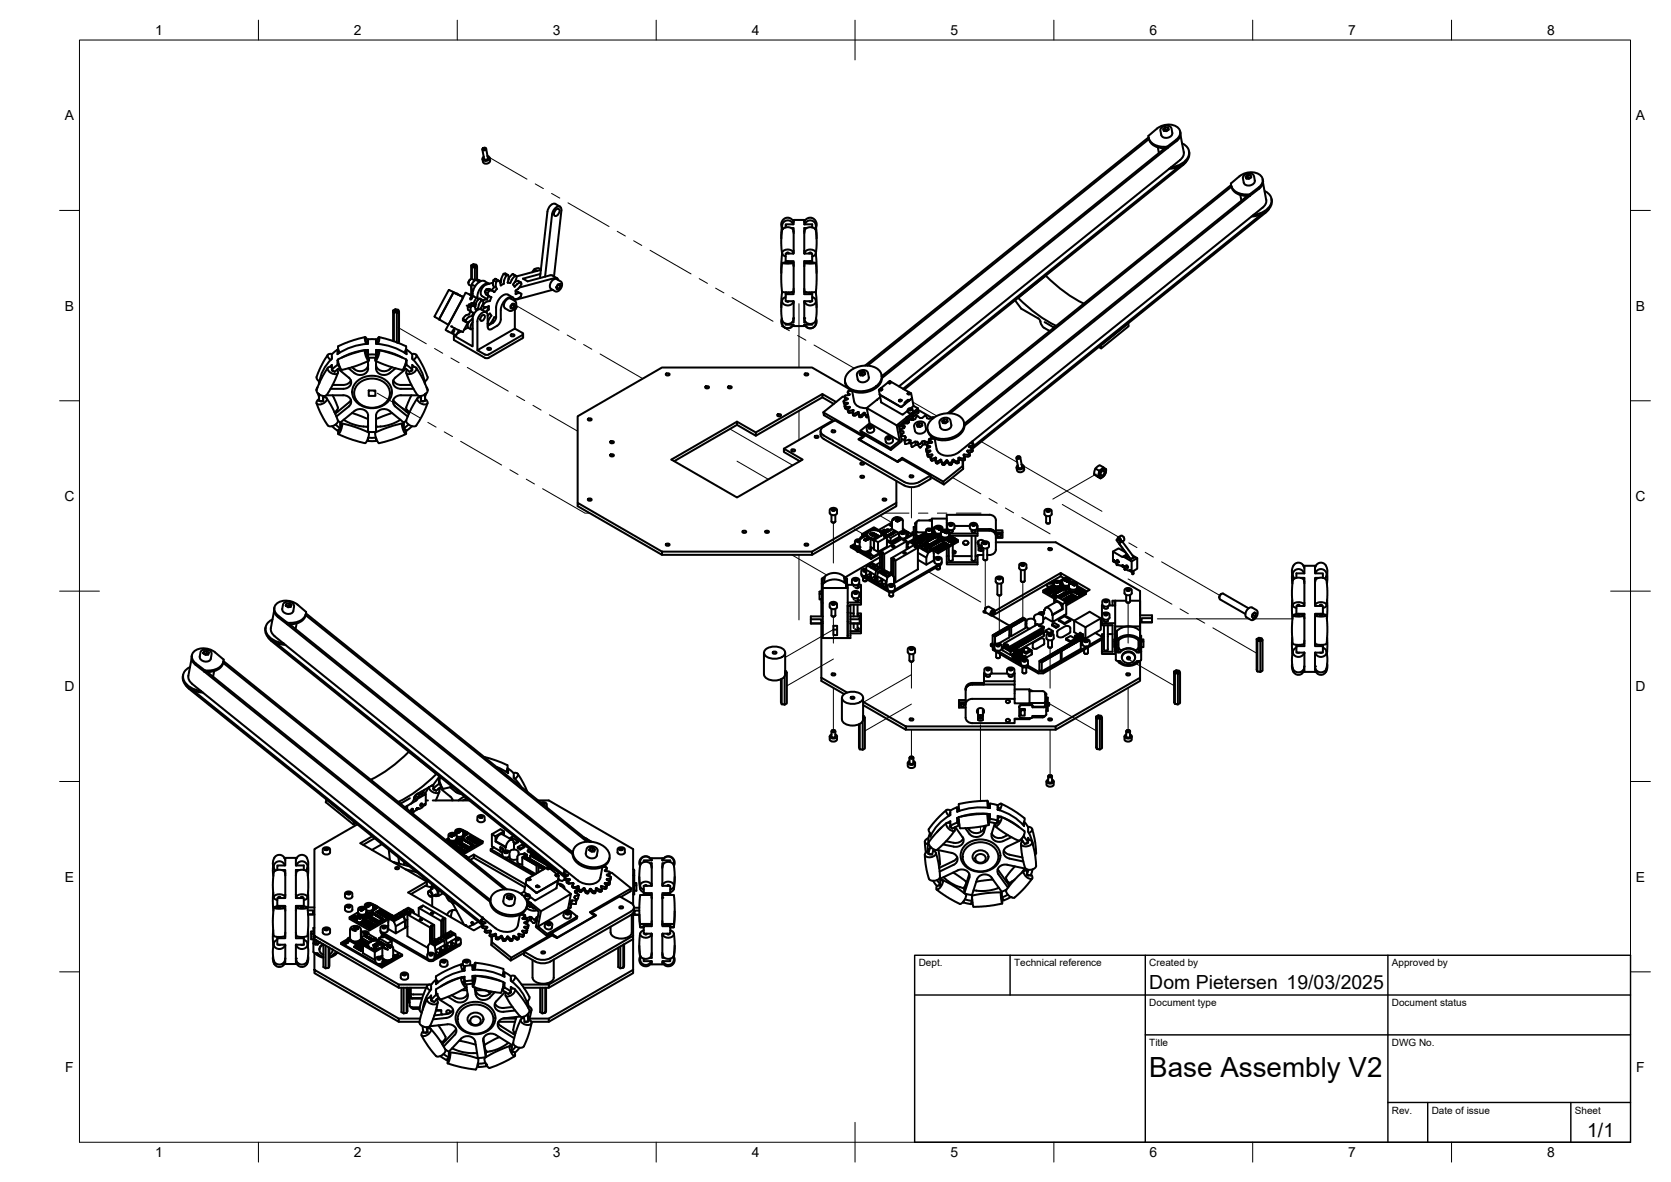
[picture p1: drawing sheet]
<svg xmlns="http://www.w3.org/2000/svg" width="420mm" height="297mm" viewBox="0 0 420 297" stroke-linecap="round" stroke-linejoin="round" font-family="sans-serif">
<defs><g id="words">
<text font-size="7" x="289" y="270.6">Base Assembly V2</text>
<g font-size="4.9">
<text x="289" y="248.5">Dom Pietersen 19/03/2025</text>
<text x="399.1" y="285.7">1/1</text>
</g>
<g font-size="3.5">
<text x="39" y="8.8">1</text>
<text x="89" y="8.8">2</text>
<text x="139" y="8.8">3</text>
<text x="189" y="8.8">4</text>
<text x="239" y="8.8">5</text>
<text x="289" y="8.8">6</text>
<text x="339" y="8.8">7</text>
<text x="389" y="8.8">8</text>
<text x="16.3" y="30.2">A</text>
<text x="411.3" y="30.2">A</text>
<text x="16.3" y="78">B</text>
<text x="411.3" y="78">B</text>
<text x="16.2" y="125.9">C</text>
<text x="411.2" y="125.9">C</text>
<text x="16.2" y="173.7">D</text>
<text x="411.2" y="173.7">D</text>
<text x="16.3" y="221.6">E</text>
<text x="411.3" y="221.6">E</text>
<text x="16.4" y="269.4">F</text>
<text x="411.4" y="269.4">F</text>
<text x="39" y="290.8">1</text>
<text x="89" y="290.8">2</text>
<text x="139" y="290.8">3</text>
<text x="189" y="290.8">4</text>
<text x="239" y="290.8">5</text>
<text x="289" y="290.8">6</text>
<text x="339" y="290.8">7</text>
<text x="389" y="290.8">8</text>
</g>
<g font-size="2.5">
<text x="231" y="242.9">Dept.</text>
<text x="255" y="242.9">Technical reference</text>
<text x="289" y="242.9">Created by</text>
<text x="350" y="242.9">Approved by</text>
<text x="289" y="252.8">Document type</text>
<text x="350" y="252.8">Document status</text>
<text x="289" y="262.9">Title</text>
<text x="350" y="262.9">DWG No.</text>
<text x="350" y="279.9">Rev.</text>
<text x="360" y="279.9">Date of issue</text>
<text x="396" y="279.9">Sheet</text>
</g>
</g></defs>
<!-- layer: Visible -->
<g fill="none" stroke="#000" stroke-width=".51">
<path d="M121.3 37.6l.4 2.3M121.4 37.3l.7-.1a.43 .43 0 0 1-.3 .6 .43 .43 0 0 1-.5-.4zM122.2 37.4l.5 2.5-.7 .2-.3-.2M122.6 39.2l.3 .1a.85 .85 0 0 1-.3 1.1 .85 .85 0 0 1-1.1-.1l-.2-.4 .3-.5M123.1 39.7l.1 .9-.8 .5h-.5l-.4-.3-.2-.8M288.8 34.1a8.5 8.5 0 0 1 3.6-2.6 3.2 3.2 0 0 1 4.4 1.6 2.18 2.18 0 0 1-1.1 2l-2.2 1.8a4 4 0 0 1-4.7-2.3zM288.8 34.5l-71.3 57.4M288.8 34.6l.1 .3M288.9 34.9h.1M288.9 35l-70.8 56.9M288.9 34.9a3.6 3.6 0 0 0 4 2.4M291.1 37l.3 1.4"/>
<path d="M292.4 32.4l.5-.4 .8 .1 .2 .4-.6 .5-.7-.1zM292.9 37.3l-71.2 57.3M292.9 32l.2 .6-.4 .3M293.5 36.9v.3M293.5 37.2l-71.7 57.8M293.6 37.2l-.7 .1M293.7 32.1l.1 .5M293.8 32.6h-.7l.1 .3M294.8 33.4l-.4-1.4-.7-.4h-.7l-.7 .3-.4 .4-.1 .5a2.03 2.03 0 0 0 .6 1.6 1.58 1.58 0 0 0 2.4-1M296.7 33a2.09 2.09 0 0 1-.9 2.5l-2.3 1.7M296.8 33.9l.9 4.3a2.05 2.05 0 0 1-1 2M297.2 36a2.58 2.58 0 0 1 1.8 2.3 2.58 2.58 0 0 1-1.4 2.5l-1.7 .9-1.4 .3"/>
<path d="M298.9 38a3.5 3.5 0 0 1-2.6 3.9l-2.3 .5M139.6 51.3l1.2 .6M139.7 51.2a1.92 1.92 0 0 0-2 2l-1.9 16.7M139.7 52.8l.8-.3a1.16 1.16 0 0 1-1 1.7 1 1 0 0 1 .2-1.4zM141.2 52.9a.79 .79 0 0 0-.4-1 .79 .79 0 0 0-1 .3l-.7 .7-.3 1-1.7 15.6M141.2 52.9l-1.9 16.6M196.6 57.2l-.2 2.8M196.6 57.9l-.2 2.6 .2 3.2M196.6 57.9a1.65 1.65 0 0 1 2.9 0M197.5 57.2v-.8h2.1v-1.1h2.6v1.1h2v.8M198.9 57.3h.7v6.4h-2.1v1.9h2.1v8.3h-2.1v1.8h2.1v5.3h-.4M199.4 56.4a1.41 1.41 0 0 0-1.9-.9 1.41 1.41 0 0 0-.6 2"/>
<path d="M199.5 57.9l.1 .7M199.5 55.6h.1M199.5 58.2h.1M199.6 55.8l-.6-.8-.5-.2-.6-.1-.6 .2-.6 .6-.3 .7 .1 .8 .3 .6M202.2 55.8l.3-.5 .7-.5 .6-.1 .7 .2 .5 .5 .3 .7v.8l-.3 .7M202.2 55.6h.1M202.2 58.2h.1M202.3 57.9l-.1 .7M202.3 57.9a1.65 1.65 0 0 1 2.9 0M202.4 56.4a1.41 1.41 0 0 1 1.9-.9 1.41 1.41 0 0 1 .6 2M202.8 57.3h-.6v6.4h2v1.9M205.1 57.9l.2 2.4-.2 3.4"/>
<path d="M205.2 57.2l.1 2.8M296.4 41.9l-69.3 55.8M296.7 40.2l-70.7 56.9M298.3 40.5l-.8 .9-70.1 56.5M309.6 46.9l-70.7 57M309.6 46.9l-.1-.4-71.2 57.4M309.6 46.9a3.2 3.2 0 0 0 3.2 2.3h.8M311.9 49l.2 1.4M312.9 44l.6-.4 .8-.1 .7 .3 .3 .4a2.07 2.07 0 0 1 0 1.8 1.58 1.58 0 0 1-2.6-.1l-.2-1.2zM313.2 44.4l.5-.4h.7l.2 .5-.5 .4h-.7zM313.6 49.2l-71.1 57.4v.4M313.7 44l.1 .6-.4 .3"/>
<path d="M314.2 48.8a4 4 0 0 1-4.7-2.3v-.4a8.6 8.6 0 0 1 3.7-2.6 3.2 3.2 0 0 1 4.3 1.6 2.18 2.18 0 0 1-1 2l-2.3 1.7 .1 .4M314.3 49.2l-71.8 57.8M314.3 49.2h-.7M314.4 44l.1 .6M314.5 44.6h-.7l.1 .3M317.2 53.9l-72.4 58.2M317.5 45a2.11 2.11 0 0 1-.9 2.5l-2.3 1.7M317.6 45.9l.8 4.3a2.05 2.05 0 0 1-.9 2l-73.5 59.1M318 48a2.58 2.58 0 0 1 1.7 2.3 2.58 2.58 0 0 1-1.3 2.5l-1.8 .9-1.4 .3M318.3 53.4l-73.8 59.4 .1 .4-.3 .4M319.1 52.5l-.8 .9M319.7 50l.1 .3"/>
<path d="M319.8 50.3a4.1 4.1 0 0 1-3.9 4l-1.2 .1M98.8 78l.6-.3 .7 .1 .2 .5v7.7l-.2 .2M99 78.5l-.2-.5v7.7M99.3 78l.4-.1 .3 .3-.5 .2-.3-.2zM99.8 78.6l-.8-.1v7.3M100.3 78.3l-.5 .3v7.4M109.3 79.5v.1M109.3 79.6l1.1 .7M112.9 72.9l2 .9M112.9 72.9l-3.6 6.6M114 73.6l-3.6 6.6M114.1 73.5l2 1"/>
<path d="M115 73.8h.1M115 73.8l1.1 .7M116.1 74.5l.4 .2M116.1 74.5h.1M117.1 73.6l1.7 .8M117.1 73.6l-5 9.3M117.3 76.8h.1M117.6 76.9l.7 .4 .2 1-.8-.5zM117.8 71v.1M117.9 76.5l-.2 .3M118 78.9l-1 .5-.6 .7 .7 .4M118.2 74.1l.9 .4"/>
<path d="M118.3 78.2l-.3 .7M118.3 70.2l-.5 .8M118.5 70.1v-3.4l.5-.3 .8 .1 .2 .4v3.4M118.5 66.7l.2 .4v3M118.5 78.3l.5 .3-.3 .8M118.5 71.9v2.3M118.5 74.7l-.3 .3 .1 .3 .3-.2 .1-.3M118.6 74.3l-.1 .4M118.6 76.9h.5l.3 .2M118.6 76.9l-.7-.4h.6l.8 .5M118.6 79.4l-.8 .3-.7 .8M118.6 76.9l-.2 .4"/>
<path d="M118.7 67.1l.7 .2M118.7 72.8v1.5M118.8 74.4l-.2 .4-.1-.1M118.9 66.6h.4l.3 .3-.5 .1-.3-.1zM119.1 76.3h.1M119.1 76.3l.5 .3M119.1 74.5l.6 .4-.6 1.3 .5 .3M119.2 74.5h.1M119.3 70.5l-.5-.4a.94 .94 0 0 0-.9 1.4l.6 .4M119.4 76.5h.1M119.4 77.1l.2 .7M119.5 72l-.9-.5v1.2l.4 .2"/>
<path d="M119.5 77.1h-.1M119.5 77l.3-1.1 .7-.9 .7 .4-.8 1-.2 1.1-.6 .3M119.5 77v.1M119.6 70.3l-1 1.2M120 66.9l-.6 .4v3.1M120 74.5l.2 .8M120.5 75l1 .6-.1 .9-.5 1 .1 .3M120.6 70.8l-.2 .1M121 70.6l-.6-.3h-.8l.9 .5M121.1 79.4l.7-.2a.97 .97 0 0 1-.9 1.4l-.1-.4zM121.2 76.9l.9 .3 .8-.3M121.2 76.9l.4 .2"/>
<path d="M121.2 76.9h.1M121.5 76.4h.1M121.6 76.4l-.1 .6M121.9 73.3l.3 .7 .8 .5M121.9 73.3l.7 .4 .4 .8 .5 .1M122.2 72.7l.9-.1 .8 .5h-1zM122.2 78.5l-1.1-.7a2.17 2.17 0 0 0-2.2 2.3M122.2 72.7l-.3 .6M122.4 75.3l-1.2 .2M122.4 77.1l.3 .2-.6-.1-.9 .7M122.5 75.2h-.1M122.6 79.3v2.9l.3 .6 .7-.1 1.4-.8"/>
<path d="M122.7 77.7l-.6 .7 .8-.5M122.7 77.3v.4M122.8 74.4l-.3 .8M122.9 76.9v.1M122.9 77.8h.1M122.9 77v.7M123 73.1l-.4 .6M123 71.3l-1.1-.6a2.64 2.64 0 0 0-2.9 2.3l-.2 1.3M123 71.3a2.75 2.75 0 0 0-2.8 2.4l-.2 .8M123.1 75.7h-.6l-.9 .7M123.2 78.8l-.6 .5a.88 .88 0 0 0-.6-.9 .88 .88 0 0 0-1 .4l-.8 1.1-.2 .9v7.2M123.2 78.8l.4 .5-.6 .9-.4 1.2"/>
<path d="M123.5 74.6l-.4 1.1M124 71a3.2 3.2 0 0 0-2.6 1.1l-.4 .8-.1 1.1 .3 .4 1.3 .8M124.1 70.4l.7 .4-.1 1.2 .2 .6-.6 .8-.4-.3M124.1 70.4l-.2 1 .3 .8M124.2 72.3l-.6 .6M124.2 79.8l-.5 1-.8 .8M124.5 70.1l-.4 .3M124.7 77.3v2.3M124.7 79.8h-.5M124.8 79.6l-.2 .7a3.1 3.1 0 0 1-2 1.6M125.2 70.5l-.4 .3M125.3 70.5l-.8-.5 1.1 .7 .3 1"/>
<path d="M125.9 70.9l-.1 .1M126 70.5l-.5 .1M126.6 68.8l-.5 1.1-.2 1M126.6 68.8l.7 .4-.5 1.1-.1 1M126.6 68.8l.5-.1 .7 .4 .1 1-.3 .9M126.7 71.2l-.8 .5M127.8 74.1l1.1 .6M127.8 74.1a2.64 2.64 0 0 0-2.9 2.3l-.2 .9M127.8 69.1l-.4 .1M127.9 70.1l1-1.2 .7 .4-.8 .7-.5 1.1-.6-.1M127.9 70h.1M128.4 75a1.62 1.62 0 0 0-1.4 2.5"/>
<path d="M128.4 75l1.3 .9 .1 .6-.3 .8-.5 .6-.5 .3-.4-.1-1.1-.6M128.4 77.3l.5 .2M128.6 76.6h.2l-.4 .5M128.8 76.4v.2l.5 .4M128.9 76.3h.4v.7l-.4 .5h-.5v-.6zM128.9 68.9l.9 .5M129.4 75.2v.1M129.4 75.6a1.08 1.08 0 0 0-.7-1 1.08 1.08 0 0 0-1.1 .3l-1.2 1.4a6 6 0 0 0-.5 3.9l-.2 .8-.7 .9M129.5 77.4v5.2M129.6 69.3l.3 .2M129.6 73.8l.9-.2a.52 .52 0 0 1 .6 .4 .52 .52 0 0 1-.4 .7l-.7 .4-.6 .1M129.6 73.2l.6 .1 .8 .5"/>
<path d="M129.7 73.1v.8M129.8 76.7l.1 .5M129.9 69.5l-.3 1.1-.6 .9 .4 .5 .8-.7 .8-.3-.7-.4-.9 .3M129.9 77.2l-.4 .6M131 71l.1 .4-.4 .7-1.1 1M134.4 67.7l1-.3 .6 .3M135.1 68.1l-.7-.4-.6 .7M135.9 68.8l-4.4 1.2 1.2 .7 5.7-1.5h.5M136 67.8l-6.1 1.7M136 67.8h.1M138.5 72.6a1.62 1.62 0 0 1 1.4-2.5l1.3 .8 .1 .7-.2 .8-.5 .6-.7 .3-1.4-.7M138.9 69.2l1.2 .7"/>
<path d="M139 72.8l-9.6 2.6M139.9 72.1v.1M140.2 71.6l-.2 .6 .5 .4M140.3 71.5l.5-.1 .1 .5-.4 .7-.5 .1-.1-.5zM140.3 71.5l.6 .4M140.4 70.4a.64 .64 0 0 0-.9-.5l-8.9 2.4M196.6 75.5l-.1 3.8a1.71 1.71 0 0 0 .7 1.7 1.71 1.71 0 0 0 1.9 0l.5-1.2M196.6 63.9l-.2 4.7M196.6 66.1l-.2 3.2 .2 4M196.6 73.5l-.2 3.8M196.7 63.8v.1M197.5 65.6v.3l.3 .1-1.2 .1 2.4 .1 .5-.1-1.2-.1 1.3-.1"/>
<path d="M197.5 73.5v.4M197.6 74.6a1.05 1.05 0 0 0-1 1.2 1.05 1.05 0 0 0 1.2 .9l.4 .1a1.3 1.3 0 0 0 1.3-1.1l.1 .4M197.8 63.7l.3-.3 .2 .3M197.8 73.5l.3 .3 .2-.3M197.8 65.8l.4-.1 .1 .4h-.5zM197.8 75.7l.3 .2 .2-.2M199 73.5h.6M199.4 73.4h.1M199.5 63.7a1.52 1.52 0 0 0-2.6-.6 .81 .81 0 0 0-.1 .9 .81 .81 0 0 0 .8 .4M199.5 73.3l-1.4 .2-1.4-.2v.2M199.5 66.1l.1 .8M199.5 73.2h.1"/>
<path d="M199.5 80h.1M199.6 63l-.1 .7M199.6 72.5l-.1 .8M199.6 66.6h-.1M202.2 65.9l1.3 .1-1.2 .1 .5 .1 2.4-.1-1.2-.1 .2-.1v-.3h-2v8.3h2v-.4M202.2 63l.1 .7M202.2 72.5l.1 .8M202.2 79.8l.1 .7M202.2 73.5h.6M202.2 73.2h.1M202.3 66.1l-.1 .8M202.3 63.7a1.52 1.52 0 0 1 2.6-.6 .81 .81 0 0 1 .1 .9 .81 .81 0 0 1-.8 .4"/>
<path d="M203.5 63.7l.2-.3 .3 .3M203.5 73.5l.2 .3 .3-.1v-.2M203.5 65.8l.4-.1 .1 .4h-.5zM203.5 75.7l.2 .2 .3-.2M204.2 73.9v1.8h-2v5.3h.4M204.2 74.6a1.05 1.05 0 0 1 1 1.2 1.05 1.05 0 0 1-1.2 .9l-.4 .1a1.3 1.3 0 0 1-1.3-1.1l-.1 .4M205.1 63.8v.1M205.1 75.5l.2 2v1.8a1.64 1.64 0 0 1-.8 1.8 1.64 1.64 0 0 1-2-.3l-.2-.3M205.1 63.9l.2 4.7M205.1 73.5l.2 3.8M205.1 73.3l-2.7 .1M205.1 66.1l.2 4.3-.2 3.1"/>
<path d="M255.3 75.4l1.5 2.2 4.2 2.4M256 74.9a35.8 35.8 0 0 0 9.6 7M261 80l.6 .7M262.9 69.3a35.8 35.8 0 0 0 9.6 7M79.9 98.8l.3 .8M79.9 97.3l-.3 .7M80.2 99.1v.9M80.2 95.8v.6M80.3 99.2l-.1 1.6h1.1v-1.2v.2h.4l.5 .3a1.75 1.75 0 0 1-2.6 1.3 .99 .99 0 0 1 .6-1.1M81.2 99.5l.1 1.3M81.5 99.5l.1 .3M82.1 99.3h4.2a1.62 1.62 0 0 1 1.8 .9 1.62 1.62 0 0 1-.4 1.9l-3.1 2.6"/>
<path d="M82.4 92.4l-1.3 2.2-1.2 2.5a1.45 1.45 0 0 0 1 2.3l.8 .1 .4-.2M82.4 89.2l-1.1 1.8-1.4 2.8a1.39 1.39 0 0 0 .4 2.1M83 92.2l.4-.5v1.2l.7 .6M83.4 90.2a10 10 0 0 0-3.1 6.1M83.4 92.2a.78 .78 0 0 0-1 .4 1.83 1.83 0 0 0 2.5 1.2l-.2-.8M83.5 89.7v.1M83.5 93l.1 .2h.3M83.5 92.9l-.1 .1M83.5 89a.83 .83 0 0 0-1.1 .3 1.32 1.32 0 0 0 .8 1.1M83.6 99.3l1.3 3.1M84.9 87.9l.2 .2M84.9 91.7l-1.5 1.2"/>
<path d="M84.9 87.9l-1.5 1.1v1.2M84.9 93.7l-1.3 3.1-1.5 2.5M85 90.5h-.1M85 90.7l-.1-.1v1.1l.5 .4M85 92.7l2.7 2.2a1.62 1.62 0 0 1 .4 2 1.62 1.62 0 0 1-1.8 .8h-3.2M85 88.2l.3 .4M85.1 91.5l-.1 .1 .3 .3M85.1 88.2h-.1M85.5 92.4l-1.4 1.1M87.6 92.5a4.2 4.2 0 0 0 2.8 1.7h.5a1.78 1.78 0 0 0 1.7-1.6M88.2 95.6a1.96 1.96 0 0 1-1.9 1.1h-2.7M89.7 95.9a5.6 5.6 0 0 1 8.5 1.2 4.1 4.1 0 0 1-3.8 5.4 4.8 4.8 0 0 1-5.9-4 3.6 3.6 0 0 1 1.2-2.6z"/>
<path d="M90.1 96.4a5 5 0 0 1 7.7 1.1 3.7 3.7 0 0 1-3.4 4.9 4.3 4.3 0 0 1-5.4-3.6 3.3 3.3 0 0 1 1.1-2.4zM91.5 88a15.1 15.1 0 0 0-5.5 1.9M91.8 88l-3.2 .9-2.5 .9a1.14 1.14 0 0 0-1.1 .7 1.14 1.14 0 0 0 .2 1.2l.8 1.2M91.8 84.7l-3 .8-2.7 1a1.06 1.06 0 0 0-1.1 1.1l.3 1.1M91.9 88h.6v1.9h2.1l-.1-2 .7 .1M92.2 85.8l.1 .5M92.5 89l-.7-1a3.4 3.4 0 0 0 .9 2.7v-.8M92.5 85.7l-.7-1v.7l.3 1.1M92.5 89l-.3 .1 .1 .5M92.5 86.4v-1.1l1.2-.1 .8 .1 .1 1.1M92.5 90.7v1.9M92.5 89.5l-.2 .1"/>
<path d="M92.5 86.2l-.2 .1M92.5 85.7l-.3 .1M92.5 88.8h-.1M92.5 89.1h2M92.5 86.4a15.1 15.1 0 0 0-7.6 2.6v-1.1M92.6 91.6a2.08 2.08 0 0 1-3.5 1.2l-.6-.5M92.7 90.7l-3.3 1.3-3.4 .9M92.7 98.1h1.7v1.4h-1.7zM94.5 86.4a15.1 15.1 0 0 1 7.7 2.6v-1.1M94.5 88.8h.2M94.6 89l.3 .2-.1 .4-.2-.1M94.6 90.7v1.9a2.08 2.08 0 0 0 3.4 1.2l1.5-1.3"/>
<path d="M94.6 85.7l.3 .1M94.6 91.6a2.19 2.19 0 0 0 1.7 1.7 2.19 2.19 0 0 0 2.3-1M94.7 89l.6-1a3.3 3.3 0 0 1-.9 2.7v-.8M94.7 85.7l.6-1v.7l-.3 1M94.9 85.8l-.1 .4h-.2M95.3 88l3.9 1.1 2.8 1.2M95.3 84.7l3.7 1 3 1.3M95.6 88a15.1 15.1 0 0 1 5.5 1.8M98.9 95.6a1.96 1.96 0 0 0 1.9 1.1M100.8 97.7h3.2M100.8 99.3h4.2M100.8 96.7h2.6"/>
<path d="M100.8 99.3a1.62 1.62 0 0 0-1.8 .9 1.62 1.62 0 0 0 .4 1.9l3.1 2.6M102 91.5l.1 .1-.3 .3M102 88.2h.1M102 88.2l-.2 .4M102.1 90.3a3.6 3.6 0 0 1-1 2.7l-3.4-1-3.3-1.3M102.1 87v.6l-.3 1.1M102.1 92.7l-2.7 2.2a1.62 1.62 0 0 0-.4 2 1.62 1.62 0 0 0 1.8 .8M102.1 90.7l.1-.1v1.1l-.5 .4M102.1 90.5h.1M102.2 93.7l1.3 3.3 1.5 2.3M102.2 91.7l1.4 1.2M102.2 87.9l1.4 1.1 .1 1.2"/>
<path d="M102.2 87.9l-.2 .2M103.4 99.3l-1.2 3.1M103.6 92.9l.1 .1M103.6 89a.82 .82 0 0 1 1.1 .3 1.29 1.29 0 0 1-.8 1.1M103.6 90.2a10 10 0 0 1 3.2 6.1M103.6 93l-.1 .2h-.3M103.7 89.7v.1M103.7 92.2a.78 .78 0 0 1 1 .4 1.79 1.79 0 0 1-2.5 1.2l.2-.9M104.1 92.2l-.5-.5 .1 1.2-.7 .6-1.4-1.1M104.7 89.2l1.4 2.3 1.1 2.3a1.41 1.41 0 0 1-.4 2.1M104.7 92.4l1.7 2.9 1.1 2.7M105.6 99.6l-.1 .2"/>
<path d="M105.9 99.8h-.4l-.5 .3a1.71 1.71 0 0 0 2.5 1.3 .98 .98 0 0 0-.6-1.2M105.9 99.5l-.1 1.3M106.8 99.2v1.6h-1v-1.2v.2M106.8 95.8l.1 .6M106.9 95.8v.3M106.9 99.1v.9M107.2 98.8l-.3 .8M107.2 97.3l.3 .7M107.5 98a1.8 1.8 0 0 1-2.5 1.3M110.4 80.3l2.4 1.3M110.5 80.2v.1M112.1 83l1.4 .7"/>
<path d="M112.6 83.2h.1M113.5 82l.8 .5M113.6 83.7l1 .5M113.8 83.4l.2 .1M114 83.5l-.3 .3M114 83.5l.2-.3v-.3l-.3 .1-.3 .7M114.3 82.5h.1M114.5 84.1l-.4 .2v1.1l7.8 4.5M114.8 84.1l-.1 .1M115.4 83l-.7 1.2M116 83.3l-1.1 .6M116.4 80.1v.4"/>
<path d="M117.1 80.5v.4M117.5 81l.2 .1M117.6 81.1l-1.2 2.3-2.1-.9M117.6 82.3l-.9 .6M117.7 81.1h.1M117.9 80.9l-.3 .6v.7l.7 .5M118.4 82.7h.3M118.6 80.2l-1.1 .8-1.1-.5M118.6 80.2l.3 .3M118.9 80.1v7l-4.8-2.8M118.9 80.9l-.5 .9-.1 .9M118.9 82.5l-.3 .2"/>
<path d="M121.9 89.9h1M122.6 81.4l.2 .1M122.6 87.5l.5-.1 .4 .3-.6 .2-.4-.2zM122.6 81.4l.4 .2M124 80.4v.7M128.5 84.1l.5-.1 .4 .3-.7 .2-.3-.2zM131.3 83.7l-1.8-1.1-9.5 5.4 2.1 1.2 .8-.1M131.3 84.2l-8.4 4.9M131.3 85l-8.4 4.9M131.4 83.6l.1 .4-.1 .2M131.5 83.9v.8M131.6 84.7l-.2 .3"/>
<path d="M167.5 93.9l.5-.1 .4 .4-.6 .2-.4-.2zM177.4 97.1l.5-.1 .4 .4-.6 .2-.4-.2zM183.2 97.1l.4-.1 .4 .4-.6 .2-.4-.2zM196.6 80l-.2 .7 .2 .7 .8 1h1.2l.9-.8M196.7 80.6a1.43 1.43 0 0 0 .9 1.8 1.43 1.43 0 0 0 1.8-.8M197.5 81.4v.2h2.1v.3h2.6v-.3h2v-.2M199.5 80l.1 .1M202.2 80.1h.1M202.2 80v.1M202.4 93.9l.5-.1 .3 .4-.6 .2-.3-.2zM205.1 80.6a1.43 1.43 0 0 1-.9 1.8 1.43 1.43 0 0 1-1.8-.8M205.2 80l.1 1.4-.4 .6-.5 .3-.5 .2-.7-.1-.5-.3-.4-.5"/>
<path d="M206.8 99l-16.8 9.7v.8l16.8-9.6M212.4 99.7l.1 .6 .3 .1M212.4 99.7h-.5l-4.9 3.9M212.5 96v.3M212.5 99.4v.4M212.5 99.9l.7 .3M213.1 98.6l.1 .4M213.2 93.8a6 6 0 0 1 7.7-.9 2.54 2.54 0 0 1-.5 4.1 6 6 0 0 1-7.2 .3 2.4 2.4 0 0 1 0-3.5zM213.2 98.6l.5 .5-.1 .2-1.1 .1M213.3 97.6l-9.1-5.2h-37.7l-21.3 12.2v21.8M213.3 99l.1 .3M213.4 98.2l-.2 .4"/>
<path d="M213.6 98.2l.7 .1M213.6 98.2h-.2M214.3 98.3l.5 2.6M215.7 93.5l.5-.3 1-.2 .7 .2 .3 .5a1.96 1.96 0 0 1 .1 1.7 1.58 1.58 0 0 1-2.6 0l-.2-1.4zM216.1 93.8l.5-.4 .8 .1 .2 .5-.6 .4-.7-.1zM216.6 93.4l.1 .6-.4 .3M217.4 93.5l.1 .5M217.4 94.1l-.7-.1 .2 .4M221 98l.2 1.2M221.2 99.2l.4 1.9M221.2 99.2h.1M221.2 99.2l5.4 3.1 2.7-2.2"/>
<path d="M221.3 97.9h.2v.2M221.3 97.9h.1M221.3 99.8l-.8 .6M221.4 97.7l-.1 .2M221.4 97.7h.1M221.4 97.7l-.2 .3M221.4 97.7l.1 .1M221.5 97.9v.2M221.5 97.8h.1M221.6 97.6l.2 .3h-.2v.2M221.6 97.6l.2 .2M221.6 97.8v.1"/>
<path d="M221.6 97.7h-.1M221.6 97.6l-.1 .1M221.7 94.2l.1 .8M221.8 95a4.5 4.5 0 0 1-4.4 3.6 4 4 0 0 1-4.8-2.3M221.8 97.7l.1 .2-.3 .2h-.3l-.1-.3M223.5 96.1v.1M223.6 95.9l-.1 .3M223.6 95.9h.1M223.6 96.1l.1 .1M223.6 95.9l-.2 .3M223.6 95.9l.1 .1M223.7 95.8l-2.7 2.2"/>
<path d="M223.7 96.1v.3v-.3l-.2 .1M223.7 96v.2M223.7 95.8l5.4 3.1M223.7 95.9l.3 .1-.2 .1v.2M223.7 95.9l.3 .2M223.7 95.9h-.1M223.8 96v.1M223.8 96h-.1M224 96v.2l-.3 .1-.3-.2M228.5 98.7v.2M228.5 98.9v.2M228.5 98.8l.1 .1"/>
<path d="M228.8 98.7l-.1 .4h-.3l-.1-.3M228.9 98.8h-.3v-.1l-.4 .2M228.9 98.8l-.4 .3v-.2h-.3M228.9 98.8l-.3-.1-.4 .2M229.1 98.8l.2 1.3M261.6 80.8l.3 .8a3.2 3.2 0 0 0 1.9 1.5l.1 .1M262.7 80.9l2.3 1.4M264.9 82.2v.2M276.3 87.2l.6 .4M283.7 81.2l.1 .8-6.9 5.6-.2-.8M79.6 101.3l1.1 2.7 1.7 2.9M80.6 100.8v.1"/>
<path d="M81.1 100.8h-.4M82.1 100.1l1.5 2.5 1.3 3M84.1 103.6v.1M84.4 106.7l1.2 .9M84.7 103.1l.3 .3M85 105.6a1.76 1.76 0 0 1-2.5 1.3M85 102.4a1.25 1.25 0 0 1-.9 1.2M85 109.1l3.6 1.4 3.2 .9M85.6 107.5l-.1 .4h-.3M85.6 106.8l.3-.4a2.75 2.75 0 0 1-.7 2.6h-.2l.1-1M85.7 106.6l-.1-.1v1.1l-.7 .6-1.4-1.1M86 106.4l2.5 .7 3.2 1.1a1.15 1.15 0 0 1 1 .7 1.15 1.15 0 0 1-.2 1.2l-.7 1.3"/>
<path d="M86.4 105.5h.1M86.4 105.5l2.8 1.3 3.3 .5M88.2 100.5l-.5 .7-3.4 2.8M88.5 103.8l4 1.5M92.5 110.3v.1M92.5 107.1h.1M92.5 110.1v.7l1.2 .1 .8-.1 .1-.7M92.5 104.4v4.1l1.2 .1 .8-.1 .1-4.1M92.6 106.8l-.2 .5M92.6 104.4a2.08 2.08 0 0 0-3.5-1.1l-3.5 2.9-.6-.5M92.6 110h1.9M94.4 108.7a3.6 3.6 0 0 0 .9 2.7l3.2-.9 3.5-1.4"/>
<path d="M94.6 104.4a2.08 2.08 0 0 1 3.4-1.1l3.5 2.9 .6-.5M94.6 106.8l.1 .5M94.6 110.3v.1M94.6 107.1h.1M98.6 103.8l-4 1.5M98.9 100.5l.5 .7 3.4 2.8M100.6 105.5l-2.8 1.3-3.3 .5M100.7 105.5h-.1M101.1 106.4l-3.4 .9-3.3 1.4M101.4 106.6l.1-.1v1.1l.7 .6 1.4-1.1M101.5 107.5l.1 .4h.3M101.5 107.5h.1"/>
<path d="M101.5 106.8l-.3-.4a2.67 2.67 0 0 0 .7 2.6h.2l-.1-1M102.1 102.4a1.54 1.54 0 0 0 .9 1.3M102.4 103.1l-.3 .3M102.7 106.7l-1.2 .9M105 100.1l-1.5 2.3-1.3 3.2M106.1 100.8h.3M106.5 100.8l-.1 .1M107.5 101.3l-1 2.4-1.3 2.4a1.41 1.41 0 0 1-1.1 1.1 1.41 1.41 0 0 1-1.4-.5l-.5-.6-.1-.5M147.9 105.2l.5-.1 .4 .4-.6 .2-.4-.2zM153.5 114.2l.5-.1 .4 .4-.7 .2-.3-.2zM153.5 110.9l.5-.1 .4 .4-.7 .2-.3-.2zM185.3 106l-16.5 9.5 16.5 9.5 16.5-9.5-4.7-2.7v.8l4 2.3"/>
<path d="M185.3 106.8l-15.8 9.1M190 108.7l-4.7-2.7v.8l4.7 2.7M195.6 104.1h.4l.4 .3-.6 .2-.4-.2zM199.1 113l.5-.1 .3 .4-.6 .2-.3-.2zM205 109.6l.5-.1 .3 .4-.6 .2-.4-.2zM206.3 108.3a1.66 1.66 0 0 0 .8 2M209.2 108.2l.5-.1 .3 .4-.6 .2-.3-.2zM209.4 105.6l-12.3 7.2M209.7 105.8l-2.5-1.5-.2-.7 10.4 6-1.2 1M210.2 101l-3.4-2v.9l2.8 1.6M212.1 100.9l.2 .2M212.2 101.4l.6 .2"/>
<path d="M212.3 101.1l.8 .1 .1 .2M212.4 102h-.1M213.1 100.3l-1 .5 .1 .6M213.1 101.2l.1 .2M213.2 100.2l-.1 .1M213.2 101.4l-.8 .6M213.2 102.9l-.1 .2M213.4 102.7l-.6 .1M213.6 102.2l.1 .1-.5 .6M213.6 102.4v-.2h-1.1l-.2-.2 .2 .6 .3 .2M213.6 103.3l.9-.3v.3M213.6 103.2l-.5-.1 .1 .5 .3 .1 1-.2"/>
<path d="M214.4 103.9h.1M214.4 103.8l.1 .5M214.5 104.3v.1M214.5 104.3h.1M214.5 103l.1 .1M214.6 103.1l-.2 .8M215.7 103.5l.2 .1 .1 1.1M215.7 103.5l-.9 .5-.4-.1 .1 .5h.2M215.7 103.5l.1 .5M215.8 104h.1M215.8 104l-1.1 .4M216 104.2v.1"/>
<path d="M216 104.3h.1M216.1 104.7v.1M216.2 110.5l9.5 5.5M216.3 108.3l2.4-1.9 7.5 4.4-2.3 1.8zM216.3 108.3l.1 .4 7.6 4.4-.1-.5M216.4 116.3l.5-.1 .4 .4-.6 .2-.4-.2zM216.4 119.6l.5-.1 .4 .4-.6 .2-.4-.2zM216.6 104.3l-.3 .1M216.7 110.1h.1M216.7 110l-.4 .1-.2 .4M217 109.7l-7.1-4.1-2.8 1.6a1.17 1.17 0 0 0-.8 1.1 1.17 1.17 0 0 0 .8 1.1l20.8 11.9 1.7 .3 1.1-.3 3.3-1.8M217 109.9v-.2l-1.2 .7 9.9 5.7 1.2-.7 7.1 4.1v.9l-3.3 1.8-1.1 .2-1.7-.2-20.8-11.9"/>
<path d="M217.2 103.7l.1 .5-.6 .5-.6 .1-.1-.5 .3 .1M217.2 103.7l-.6 .6M217.2 103.7h.2M217.3 104.2h.2M217.8 104.4h.1M217.8 104.8h.1M217.8 104.4l-.4-.7 .4 1.1M217.9 104.9h.1M218.1 107.1l.5-.2h.7l.4 .3 .1 .8a.99 .99 0 0 1-.8 .8 .99 .99 0 0 1-1-.5l-.1-.9zM218.1 104.4h-.2l.1 .5 .4-.1M218.3 104.3l-.2 .1M218.3 107.4l.4-.3 .4 .1 .1 .2-.3 .3h-.5z"/>
<path d="M218.7 107.1v.4l-.2 .2M218.7 106.4l-.8-3.9 7.6 4.4 .7 3.9M219.1 107.2l.1 .3h-.5l.1 .2M220.5 100.5h.1M220.5 100.5l-2.6 2a2.83 2.83 0 0 1-3.1-1.6M220.6 100.4v.1M221.6 101.1l5.3 3.1 1.3-1M222.7 109.9l.5-.3h.8l.4 .3 .1 .8a.99 .99 0 0 1-.7 .8 .99 .99 0 0 1-1.1-.5l-.1-.7zM223 110.1l.4-.3 .4 .1 .2 .3-.4 .2h-.4zM223.4 109.8v.4l-.2 .2M223.8 109.9l.1 .3h-.5l.1 .2M226 115.7l-.3 .4"/>
<path d="M226 107l.5 .2M226.2 107.8l.2 .1M226.3 100.5l-.3 .2M226.3 100.5l.4 .1M226.3 100.5v.2v-.1M226.3 100.7v.1M226.3 100.6h.1M226.3 108l.3 1M226.3 108h.1M226.3 108l.1 .1M226.4 108.1l.7 .3M226.4 100.6v.1"/>
<path d="M226.4 115.7h-.4M226.5 107.2l.2-.2 .2-.6 .2 .8-.2 .5M226.5 109.5l1 .1 .1 .6M226.5 109l.3 .1M226.6 100.5l-.1 .4-.4-.1v-.2M226.7 100.7h-.3v.1l-.4-.1M226.7 100.6l-.4-.2-.3 .3M226.7 100.6h.1M226.7 110.4l.8 .1M226.8 115l10.4 6 .1 .8M226.9 115.4l-.1-.4-.8 .7M227 106.6l.2 .9"/>
<path d="M227.1 106.5v.1M227.1 106.5l.4 .7M227.2 107.2h-.1M227.2 108.4v.4l-.7 .5M227.2 106.2l-.3 .2M227.2 107.5l.1 .1M227.2 107.5h.1M227.2 106.5h-.1M227.3 107.6l-1 .4M227.4 106.2l.7 .1M227.4 110.6l.2 .9M227.4 110.7h.1"/>
<path d="M227.5 110.7h.1M227.5 109.6l.3 .3M227.5 107.2l-.2 .4M227.6 110.7l1-.2 .1 .8-.9 .3-.2-.1M227.8 109.9l-.3 .8M227.9 100.8l.1 .1M228 105.7l-.7 .5M228 104.8l.1 .5-2.1 1.7 .8 3.9-2.8 2.2M228.2 105.3h-.1M228.2 100.7l-.7 .6M228.3 105.8l.1 .3M228.3 106.2l-.2 .1"/>
<path d="M228.3 103.6a.67 .67 0 0 0 .7 .3 .67 .67 0 0 0 .6-.6l-.3-.6-.6-.1-.4 .3v.7M228.4 106l-.1 .2M228.4 106.1v.1M228.4 105.7l.2 .4M228.4 100.8v-.4l-1 .8 .1 .3-1 .7M228.5 106.1l-.1 .1M228.5 105.6l.1 .5-.4 .3-1 .1-.1-.4M228.6 103l.2-.2h.2l.1 .2-.2 .2zM228.6 110.5l.4 .2 .3 1.6M228.7 111.3l.4 .2M228.8 102.8l-.1 .3M228.8 119.5l.5-.1 .4 .4-.6 .2-.4-.2z"/>
<path d="M228.9 105.3l.1 .1M229 105.3v.1M229 102.6l.7-.6 1 .6M229 102.8l-.1 .4M229 111.4h.1M229.1 111.4h.1M229.2 111.4l.9-.4 .2 .8-1 .5M229.3 112.3h.1M229.3 100.1l-.9 .7-.2-.2M229.3 100.1l.4 1.9M229.3 105.5v.1M229.3 100v.1"/>
<path d="M229.4 105.5h-.1M229.4 104.3l-1.2 1M229.4 104.3l.1 .5M229.4 104.3v.3M229.4 104.6l.3 .1M229.5 104.9l-1.2 .9-.5-.2M229.5 104.6l.1 .7M229.5 104.8v.1M229.5 105.5h.1M229.6 105.3l-.3 .2-.3-.1M229.7 104.7h.1M230.1 111h.5"/>
<path d="M230.1 106.4l1.1-.5 1 .2 .4 .5 .2 1.1a1.51 1.51 0 0 1-1.2 1.3 1.51 1.51 0 0 1-1.5-.7l-.3-1.3zM230.3 111.8h.5M230.5 106.8l.5-.5 .8 .1 .1 .5-.5 .4-.7-.1zM230.6 104.6l-.5 .7-.6 .2M230.6 104.6l.8 .5M230.7 102.6l-5.2 4.3M230.8 102.6v.5M230.8 111.9l.4 .5M230.8 103l3.5 2M230.8 103.1l-1.2 1 .1 .6M230.8 103.1l-2.6 2.2M230.8 103.1h.1"/>
<path d="M230.8 103.1l.1 .5M230.9 103.7l-1.2 1M231 106.3l.1 .6-.4 .3M231.2 111.6h.1M231.2 111.6l-.6-.6 .2 .9M231.2 112.4l.2 .1M231.3 111.6l.6-.7 .2 .9-.6 .6M231.6 112.4h-.2M231.8 106.4l.1 .5M231.8 107l-.7-.1 .2 .4M232.4 110.8l-.5 .1M232.6 111.6l.5 .3"/>
<path d="M232.6 111.6l-.5 .2M232.9 112.9v.2l1 .1M232.9 113.1l.1 .5M232.9 104.5l-.3-.1-.7 .6-.5 .1M232.9 104.5l.2 .6 .5 .1 .9-.3M233 113.6l.5 .1M233.1 111.8l.1 .4 .3 .3M233.1 112.6l-.2 .3M233.1 111.8l.8 .4M233.2 114.1l.2 .7-.2-.5M233.2 114.1l.1 .2 1.1-.1M233.3 111.2h.1"/>
<path d="M233.3 111.1l-.9-.3 .2 .8M233.5 111l-.1 .1M233.5 111l.1-.6 .1 .9M233.8 110.6l.1 .4M233.9 110.7l.5 .4M233.9 113.2v.2M233.9 112.2l-.9 .5M233.9 113.4l-.7 .7M233.9 105.7a6 6 0 0 1 7.8-.8 2.54 2.54 0 0 1-.6 4.1 6 6 0 0 1-7.1 .2 2.4 2.4 0 0 1-.1-3.5zM233.9 111l.2 .3M234 111.1l-.2 .1M234 110.4l-.1 .2"/>
<path d="M234 115.1v.5M234 114.9l.2 .4 1-.3 .1 .4M234 110.1l-.4 .3M234.1 115.5v.1M234.1 114.7l-.7 .1M234.2 115.3l.1 .5-.2-.1M234.3 110.2l.7 .1 .5 2.6M234.3 110.2l-.3 .1M234.4 114.2l.1 .1-.5 .6M234.4 114.2v.2M234.4 111.1l-1.1 .4-.2 .3M234.5 104.9l.2 .1"/>
<path d="M234.5 115.8h-.2M234.7 104.9h.1M234.7 105h.1M234.9 110.2l-.9-.1 .1 .2M235.2 115.8l.3 .6M235.3 115l.1 .1-.2 .7 .6 .1M235.3 115.5l-.8 .2M235.4 116.4l.3 .1M235.5 116l.1 .5M236.5 105.5l.7-.4 .8-.1 .6 .2 .4 .5a1.99 1.99 0 0 1 0 1.7 1.58 1.58 0 0 1-2.6-.1l-.2-1.3zM236.5 115.5l-.7 .5M236.5 115.5l.1 .5"/>
<path d="M236.5 115.5l.2 .1M236.6 116l-.9 .5M236.6 116h.1M236.7 115.6l.1 .6M236.8 116.2l.3 .6M236.8 116.1l.2 .2M236.8 105.8l.6-.4h.7l.2 .5-.5 .5-.8-.1zM237.1 116.8h.3M237.2 116.4l.1 .4M237.4 105.4l.1 .6-.4 .3M237.5 116.7l-.1 .1M238 115.7l-.6 .6h-.4"/>
<path d="M238 115.7l.1 .5M238.1 116.2l-.6 .5M238.1 105.4l.1 .6M238.2 106.1l-.7-.1 .1 .3M238.2 115.7h-.2M238.2 115.7l.5 .6h.4l.4-.7 .1 .4M238.2 115.7l.4 1M238.3 116.2h-.2M238.6 116.7l.3 .1M239.1 116.3l.1 .5h-.3M239.6 116l-.4 .8M239.7 115.5l1 .4"/>
<path d="M239.7 115.5l.1 .5M239.7 115.5l-.2 .1M239.8 116h-.2M240.9 115.9l.1 .5M241 115.1v.7l-.3 .2M241 115.1l.1 .5M241.1 115.6l-.1 .7-.3 .1-.9-.4M241.2 115l-.2 .1M241.3 115.5l.7 .2 .2 2.1-.1-2.1M241.3 115.5l-.2 .1M242 117.1l-4.8 3.9M242.2 117.8l-4.9 4-3.3-2"/>
<path d="M242.3 115.2l-1.1-.2 .1 .5M242.4 114.2l.1 .5M242.4 106.2l.1 .4M242.4 114.2l-.1 .1 .2 .7-.2 .2M242.5 114.7l-.1 .1M242.5 107a4.5 4.5 0 0 1-4.3 3.6 3.9 3.9 0 0 1-5-2.6M242.5 114.7l.9 .1M242.5 114.9l.1 .7M242.6 115.4l-.2 .3h-.3M243.3 113.2l-.1 .2 .6 .6M243.7 112.3l.8 .4M243.7 114.6l-.3 .2"/>
<path d="M243.7 113.9l.1 .5M243.8 114l-.3 .2h-1.1M243.8 114v.5M243.8 114.5l-.1 .1M244.1 112.5l.3-.1-.2 .2M244.2 113.1l-.9 .1v.3M244.2 113.6l-.7 .1M244.5 112.7l-.3 .4M244.5 110.9l-.4 .4M244.7 111.4l-.7-.1-2.8 2.3a4.2 4.2 0 0 1-5.3 0l-.4-.7M244.8 112.1h.1M244.8 112.1l-.4 .3"/>
<path d="M244.8 112.1l-.1-.7v.3l-1 .6v-.1M255.6 115.1l.4 2.4M255.7 114.8l.7-.1a.43 .43 0 0 1-.3 .6 .43 .43 0 0 1-.5-.3zM256.5 114.9l.5 2.4M256.9 116.7l.3 .2a.85 .85 0 0 1-.3 1 .85 .85 0 0 1-1.1-.1l-.2-.4 .3-.5M257 117.3l-.4 .4-.6-.3M257.4 117.2l.1 1-.8 .5-.9-.3-.2-.9M275.1 119.2l1.7 1 .8-.6 .3-.6 .2-1.1-.3-.2a.37 .37 0 0 0-.4-.3 .37 .37 0 0 0-.3 .4l-.3 .2a1.13 1.13 0 0 0-.6 1.3 .59 .59 0 0 0 .4 .8l.1 .1M275.4 117.8l-.3 1.4 .9 .5M277 118.1a.6 .6 0 0 1 1 0 1.46 1.46 0 0 1-1.4 1.8 1.33 1.33 0 0 1 .4-1.8zM277 118.5l.5-.3a.71 .71 0 0 1 .1 .9 .71 .71 0 0 1-.8 .3v-.5zM277.4 117.4l-.9-.5-.5 .3-.6 .6 1 .5"/>
<path d="M147.9 125.4l.5-.1 .4 .3-.6 .2-.4-.2zM166.5 138.6h37.7v.8h-37.7zM166.5 138.6l-21.3-12.2v.8l21.3 12.2M167.5 136.7l.5-.1 .4 .4-.6 .2-.4-.2zM186.8 133.4h.5l.3 .3-.6 .2-.3-.2zM192.5 133.4h.5l.3 .3-.6 .2-.3-.2zM202.4 136.7l.5-.1 .3 .4-.6 .2-.3-.2zM208.8 127.9l.7-.3 .7 .2 .3 .3v.8a1.06 1.06 0 0 1-1.9 0zM209.1 129.4v1.8l.7 .1 .3-.3M209.1 128l.3-.1h.5l.1 .3-.3 .2-.5-.1zM209.2 131.3h.6M209.4 127.9l-.1 .4"/>
<path d="M209.8 128.3l-.3 .1M209.8 131.3h.1M209.9 127.9v.4M210 129.4v1.6M213.9 137.3v.2l5.1 3M214.3 137.4l.7 .4 .7-.4M214.9 137.3h.3l-.3 .1zM215 136.7l-1.1 .6 4.1 2.3M215 137l-.7 .4M215.4 138.4l.5 .2h-.3M215.5 135.8v.4M215.6 138.6h.1"/>
<path d="M215.6 137.5l.4 .1M215.6 136.2h.4M215.7 137.6h.1M215.7 137.6h.3M215.7 137.7h-.4h.4M215.7 137.3v.1M215.7 137.6l.1 .1M215.7 137.8l-.4-.1 .3 .1v.3l1.5 .9h.8M215.8 137.4l.3 .1M216 137.6l-.3-.1v.1M216 137.5h.1M216 137.4h.1z"/>
<path d="M216 135.7l.1 .5M216 137.5l-.2-.1 .4 .1-.6 .3 1 .6M216.1 137.4h-.1M216.2 135.8h-.7l-.1 .3 .4 .2 .4-.1M216.2 135.5h-.6l-.5 .3-.1 1 .3 .4 .9 .1M216.4 135.1l.6-.4h.7l1 .4 .2 .4v2.3a1.57 1.57 0 0 1-2.7 0v-2.2zM216.6 138.4l.5 .3v.3M216.6 135l1-.3-1.1 .6zM216.8 134.2l2.9-1.7 3 1.7-.5 .3M216.8 134.2l.8 .5M216.8 134.2v.6M217.1 138.7h.8v.3"/>
<path d="M217.3 135.6h.3zM217.4 135.6h.2h-.3M217.4 135.6v.1M217.4 135.6h.1zM217.6 135.5l.2-.1zM217.6 135.6l-.1 .1h.3l-.3 .1zM217.6 135.6h.1M217.6 135.6l-.1 .2M217.6 135.5h.1M217.6 135.4v.1M217.7 135.4h.1M217.7 135.5h.3z"/>
<path d="M217.7 135.5h-.1M217.8 135.7l-.2 .2zM217.8 135.7l.1 .1M217.8 135.7h-.3M217.8 135.5h.1M217.8 135.7l-.2 .2M217.8 135.5h.2M217.8 135.4h-.1M217.9 135.3l.3-.1zM217.9 135.5h.1M217.9 135.3h.4M218 139.4l.3-.1-.3 .1"/>
<path d="M218 139.6l1 .6v.3M218 139.6l.7-.4 1 .5M218 135.4l.3-.1zM218 135.2h.2M218 135.5v.1h.2l-.3 .1zM218 134.3l.1 .4M218 135.5h.1M218 135.5l-.1 .2M218.1 135.4h.1M218.1 134l-.6 .4M218.1 135.2l-.2 .1M218.2 135.3h.1"/>
<path d="M218.2 135.4h.2zM218.2 135.5l.2-.1-.2 .1M218.2 135.6h-.2M218.3 139.4l-.3-.1 .2 .2M218.4 133.7h.1M218.4 133.7a.71 .71 0 0 0-.1 1.1M218.4 133.7l-1.1 .6 .8 .5M218.4 139.1l.3 .1M218.6 139.3l-.3-.1 .2 .1M218.6 139.3l-.4-.1 .2 .1M218.6 139.3l-.4-.1 .3 .1M218.7 139.2h.1"/>
<path d="M218.7 139l.1 .1zM218.7 139h.1M218.7 134.1l1.1-.1-.9 .5 .2-.2zM218.7 139.5h.3l-.3 .1zM218.7 139v.1M218.8 133.4l1-.6 1.2 .7-1.4-.3zM218.8 139v.1M218.8 135.1l1 .6M218.8 135.1v.1M218.8 135.1l1.8 .1M218.9 135.4l.9 .5M219 138.1l.1-.5-.1 .8-1.1 .6"/>
<path d="M219 138.4v-.3l-1.1 .6M219.1 134.3l-.2 .1M219.1 137.6l-.2-.1 .9 .4M219.2 134.6l1.1-.2-.3-.3 .5 .3zM219.2 134.3l.1 .1M219.4 135.5h.7M219.5 134.1l-.4 .2-.2-.2 .2 .2 .4-.2h-.6M219.8 134l-1.1 .1M219.8 132.8v.2l.5 .3M219.8 133l-.4 .3M219.9 134.2l.6 .2M220 134.8l.5-.3 .5 .2-.6 .5-.5-.1z"/>
<path d="M220.1 134.8l.4-.2 .4 .1-.5 .4h-.3zM220.3 134.4l-1.1 .2M220.8 136.3v2.4M220.9 134.8l-.5 .3-.4-.2M221 134.8l-.6-.2-.5 .4M221.2 133.6h.1M221.3 133.6l1.1 .7-.3 .1M221.3 138.9l-2.3 1.3M221.3 139.2l-2.3 1.3M221.3 138.6v4M221.3 133.6a.72 .72 0 0 1 .2 1.1M221.6 134l.6 .4"/>
<path d="M221.6 134.3v.3M221.8 133.4h1l.4 .2M222 138.9h.1l-.3 .1v4.1M222 138.8l-.3 .1v4.2M222 133.7l.5-.2 .5 .3M222 125.4l.5-.1 .4 .3-.6 .2-.4-.2zM222.1 133.7l.6 .2M222.1 133.6l-.3-.2 .2 .3M222.2 133.2l.5 .1 .5-.2 .5 .3M222.2 133.8h-.2M222.2 133.7v.1M222.3 133.7l-.1 .1"/>
<path d="M222.3 134.5v.4l.3 .2 .3-.2-.1-.4M222.3 134.6l-.3-.2-2.2 1.3M222.3 139.3v3.9M222.4 134.4l.5 .1-.3 .2-.3-.2zM222.5 134.1l1.9-1.1 1.7 .9v1l-2.2 1.3-.9-.6M222.5 133.4l-.3-.2 .2 .2 .5-.1 .5 .2M222.5 133.5l.6 .2M222.5 133.5h.1M222.5 133.5l-.1 .1M222.7 133.5h-.1M222.7 134.2v.2M222.8 133.2l.4-.2 .6 .3"/>
<path d="M222.8 134.9h.2l-2.2 1.4-1-.6M222.8 133.9l-.5-.3-.4 .1 .7 .3M222.8 134.6l1.1 .6M222.9 133.3l.6 .2M222.9 133.3l-.1 .1M223 134.9v2.5l-2.2 1.3-1-.6v-2.4M223.3 134.4h.2l.1 .2zM223.3 134.5l.2-.1 .1 .2M223.3 134.5h.2zM223.4 133l-.2 .1M223.5 134.5h-.2M223.6 134.2l.4 .3h-.3z"/>
<path d="M223.6 134.2l.4 .2h-.3M223.7 132l.6 .3M223.7 131.9l.6 .4M223.7 133.1l.2 .2M223.8 134.2l.2-.1-.1 .1 .3 .1zM223.9 134.2l.3 .1M223.9 134.2h.1M224 134.1l.2-.2 .1 .3h.2zM224 134.1l.2-.2 .1 .3 .1-.1M224 134.1l-.2 .1M224.1 136.4v.2M224.2 134.3l-.1 .1"/>
<path d="M224.3 133.9l.3 .1-.1-.2h.3l-.2-.1 .3 .2-.4-.1 .1 .3zM224.3 131.4l-3.4 1.8M224.3 131.6l-.6 .4M224.3 132.8l-.6 .4M224.3 133v-2.4l.6-.5 .8-.1 .8 .1 .5 .5v2.5M224.3 131.9v.1M224.3 133.9h.1M224.3 133.9l.3 .1M224.3 137.4l.3-.1 .3 .1M224.4 137.2l.3-.1 .3 .2-.5 .2-.2-.2zM224.5 133.8h.3M224.5 133.8l.1 .3"/>
<path d="M224.6 133.7l.3 .2M224.7 133.7l.5 .1zM224.7 133.7l.5 .1M224.8 130.3l-.2 .4 .3-.5 .8-.2zM225.3 130.9l.3-.1zM225.4 120.9v6.3l-21.2 12.2M225.4 130.8v.1M225.4 126.4l-21.2 12.2M225.4 130.8h.1M225.5 130.8h-.1M225.6 130.8l-.3 .1M225.6 130.8l-.1 .2 .3-.1-.3 .1z"/>
<path d="M225.6 130.7l.3-.1zM225.6 130.8h.1M225.6 130.8l-.1 .2M225.6 130.7h.1M225.6 130.6v.1M225.7 130.6h.2M225.7 130l-1.1 .6M225.7 130.6l.1 .1M225.7 130.7h-.1M225.7 130.7h.1M225.7 130.8l.3-.1-.2 .1M225.8 130.7h.2z"/>
<path d="M225.8 130.9l-.2 .2zM225.8 130.9l.1 .1M225.8 130.9l-.3 .1M225.8 131l-.2 .1M225.8 130.8h.1M225.9 130.5l.2-.1zM226 130.7v.2l.2-.1-.3 .1zM226 130.7l.1 .1M226 130.7l-.1 .2M226.1 134.8l.3 .2-2.3 1.4-1.1-.7M226.1 130.5h.2zM226.1 133.9l-2.2 1.3v1"/>
<path d="M226.1 130.6l.2-.1-.2 .1M226.1 134.3h.1M226.1 134h.1M226.1 130.4h.1M226.1 134.8v-.8l.3-.4 .8-.1 .6 .3 .1 1.2-.8 .3-.7-.1M226.1 130.4l-.2 .1M226.1 133.9h-.1M226.2 130.8l-.2 .1M226.2 130.6h.2zM226.4 130.6l-.2 .1M226.4 130.6h.1M226.4 135v.3l-2.3 1.3-1.1-.6"/>
<path d="M226.7 133.8l.4-.1 .4 .2-.2 .3h-.4l-.4-.1zM226.7 133.8v.3M226.8 134.2h.3M227 132.8l.2 .1v.5l-.2 .1M227 133.1l-.1 .4M227.1 133.7l.1 .5M227.1 139l.3-.1 .4 .1M227.2 133.1l1 .6M227.2 133.4v.1M227.2 138.8h.3l.3 .2-.4 .2-.3-.2zM227.4 135.8v-.1l-.3 .1 .4-.1 .5 .3v2M227.5 135.6v.1"/>
<path d="M227.8 133.6l.2 .1zM227.8 133.8h.1M227.8 133.6h.2M227.9 133.7h-.1M227.9 133.7h.1M228 136l-5.7 3.3-.5-.3M228 136.3h.5M228.1 134l.3 .1-.3 .1zM228.1 137.4l-.1 .1M228.1 137.4v.6M228.3 133.7l1 .5v.3l-1.9 1.1-.5-.2-5.6 3.2 .4 .3M228.3 133.7l-.4 .2"/>
<path d="M228.5 136.4l-.2 .3M228.6 136.1l-.5 1.3 .5 .3M228.6 136.1l2.3 1.4-.1 .4M229.3 134.2l-.8 .5-.6-.3 .6 .3-1.4 .8M229.4 135.9l.5-.1 .4 .4-.7 .2-.3-.2zM229.7 133.8h-.3v.6h.3M229.8 135.5l2.4 1.4M229.8 135.5l-1.2 .6M230.1 132.4h-.4v3.1M230.1 131.6v2.6M230.1 131.6h.3M230.1 134.5l.3 .3 .5 .1"/>
<path d="M230.2 137.4v-.1l-.2 .1h.3l.5 .2v5.5l-5.7 3.3-.3-.3M230.2 137.3l-.5-.3-5.6 3.3 .5 .3M230.4 134.5v-.3h-.3v1.5M230.4 131.5v2.7M230.4 133.6l.5 .2h1.8M230.4 134.5l.7 .2M230.5 131.2l-.4 .4M230.6 136.6l.5-.1 .3 .4-.6 .2-.3-.2zM230.7 135.3l.3-.2zM230.7 135.3h.1M230.8 137.6l-5.7 3.3-.4-.3M230.8 135.3l.3-.1v.2"/>
<path d="M230.9 136.1l-1.2 .7h.1l1.2-.6-.1-.1v.2M231 135.1l-.3 .2M231 137.5l2.4 1.4-.5 1.2-2.1-1.2M231 137.5l1.2-.6 2.4 1.3 .2 .9v1.7l-1.9 1.1v-1.8M231 137.5l-.2 .7M231.1 135.2l-.3 .1M231.1 135.2l-.1 .3M231.1 135.4l.2-.1-.3 .2M231.1 130.8h3.2M231.1 130.8a.67 .67 0 0 0-.7 .6M231.1 135.2v.2M231.2 135.5l.3-.1-.3 .2z"/>
<path d="M231.2 135.5h.1M231.2 135.7l1.3-.7 .5 .4-1.2 .7zM231.2 135.5l.2-.1zM231.3 135.7l1.2-.6 .5 .3-1.2 .6zM231.3 134.9l.3-.1zM231.3 134.9l.1 .1M231.3 135.3l-.3 .2M231.4 135.5l-.2 .1M231.4 135l.3-.1zM231.4 135l.3-.2v.3M231.4 135.5h-.2M231.5 135.7l.3 .2 .3-.2"/>
<path d="M231.5 135.4l-.1 .1M231.6 135.6l.5 .1-.3 .2-.3-.2zM231.6 134.8l-.3 .1M231.6 135.1l.3-.1zM231.7 134.9l-.1 .2M231.7 135.6l.4 .1-.3 .1zM231.7 134.8v.3M231.7 135.2h.3M231.8 135.1v.1M231.8 135.1h.2M231.9 137.3h.5l.3 .3-.6 .2-.4-.2zM231.9 135l.1 .1"/>
<path d="M231.9 135.1v.1M231.9 135l-.3 .1M232 135.1h.1l-.3 .1M232.1 134.5l.3-.2zM232.1 135.4l.3 .2 .3-.2M232.1 136.8l-1.2 .7M232.1 136.9h.1M232.2 134.5l.3-.1-.1 .2 .3-.1-.3 .2M232.2 135.3l.5 .1-.4 .2-.2-.2zM232.3 135.3l.3 .1-.2 .1zM232.4 134.3l-.3 .2M232.4 134.4l-.2 .1"/>
<path d="M232.4 134.4v.2M232.4 134.7l.3 .1zM232.5 134.4l-.1 .2M232.6 134.9v.1M232.6 136.3l.2 .1M232.6 136.3h.1M232.6 134.6h.2M232.7 134.5l-.3 .2M232.7 134.6h.1l-.1 .1M232.7 134.6l.1 .1M232.7 136.2h.1M232.7 134.2l.2-.1z"/>
<path d="M232.7 136.2l.2 .1M232.8 134.2l.2-.1zM232.8 136.4h.1M232.8 134.7h-.1M232.9 133.7l-2.8 1.6 5.8 3.3M232.9 134.6l-.4 .1M232.9 136.2v.1M232.9 136.1v.1M232.9 136.1h.1M232.9 134.9l.3 .2 .3-.2M232.9 134l-.2 .2M232.9 136.3v.1"/>
<path d="M232.9 136.3l.8 .5 2.4-1.4-.8-.4-2.5 1.4 .1 .3 .9 .3M232.9 133.1l.5-.3 .7 .1 .3 .3v.7a.87 .87 0 0 1-1.5 0zM233 136h.1M233 135.4l-.5-.3-1.2 .6M233 134.1l-.2 .1M233 136l-.1 .1M233 136l.3 .1M233 134.8l.5 .1-.4 .2-.2-.2zM233 134.2v.1l.2-.1-.2 .1M233 135.4l-1.2 .7-.6-.4M233 138l.5-.1 .4 .4-.6 .2-.4-.2zM233 134.8l.4 .1-.2 .1z"/>
<path d="M233.2 134.4l.2-.1zM233.2 134.2l-.2 .1M233.2 136l.1 .1M233.2 136h.1M233.2 135.9h.1M233.2 133.1l.3-.1h.4l.1 .3-.3 .1h-.4zM233.3 135.9h.1M233.3 136.1h.1M233.3 137.5l-1.1 .7 1.2-.6-.1-.1v.2M233.4 134.3l-.2 .1M233.4 135.8l.2 .1h-.3M233.5 135.8h-.1"/>
<path d="M233.5 134.6l.3 .2 .3-.2M233.5 134.9h.1M233.5 133l-.1 .4M233.5 135.7l-.1 .1M233.5 135.7h.1M233.6 135.7l.1 .1M233.6 134.4l.5 .2-.4 .1-.2-.1zM233.6 134.5l.4 .1-.2 .1zM233.7 134.3l-1.1 .6 .6 .4 1.2-.7M233.7 136.8l.1 .2M233.7 135.7l.2 .1M233.7 135.6v.1"/>
<path d="M233.7 135.6l.3 .1M233.7 135.8v.1M233.8 134.3l-1.2 .6 .6 .4 1.1-.7-.5-.3 .5 .3M233.8 133.4h-.3M233.8 137h.1M233.8 135.8h.1M233.8 135.8h-.1M233.9 133v.3M233.9 137l.5 .2M233.9 134.3l.5 .3M233.9 130.8h.1M233.9 136.9v.1"/>
<path d="M233.9 137h-.1M234 135.5l.2 .1M234 135.5h.1M234 135.4v.1M234 136.8l.4 .4M234 135.4l.3 .1M234 136.8h.1M234 135.7h.1M234.1 135.6l-.1 .1M234.2 136.8h.1M234.2 136.7l.5 .3M234.2 136.8l-.1 .1"/>
<path d="M234.2 136.7h.1M234.2 136.8l.2 .2M234.3 135.3l.1 .1M234.3 135.3h.3M234.3 135.3h.1M234.3 130.6l-.7 .2M234.3 137h.4M234.4 133.3v.3l.1-.2M234.4 133.4v.1M234.4 135.5h-.1M234.4 135.5h.1M234.4 137.2h.1"/>
<path d="M234.4 134.6l-1.2 .7-.6-.3M234.4 133.8v.4M234.4 133.8l.4 .2M234.4 134.2l.5 .3-.3 .2M234.4 133.7v.1M234.5 136.6l.1 .2 .3 .1M234.5 136.6h.1M234.5 136.6l-.1 .1M234.5 136.6l.5 .3M234.6 135.2v.1M234.6 135.1l.3 .1M234.6 138.2l-1.2 .7"/>
<path d="M234.6 135.1v.1M234.6 135.3v.1M234.6 138.3l1.3 .8M234.6 136.5h.1M234.6 134.7l.5 .3zM234.6 135.1h.1M234.7 137h.1M234.7 137.8l1.3-.7 .6 .3-1.3 .7zM234.8 136.5l.4 .2M234.8 136.4v.1M234.8 137.8l1.2-.7 .5 .3-1.2 .7zM234.8 136.5l-.2 .1"/>
<path d="M234.8 136.4h.1M234.8 139.9l.3 .3M234.8 134h.1M234.8 133.5l-.4 .3M234.8 133.5h.1M234.8 136.3v.1M234.9 134l-.1 .2 .7 .4M234.9 133.7l.1 .5 .5 .3M234.9 136.3l.3 .4M234.9 133.5v.3M234.9 133.7l-.1 .2M234.9 133.5v.5"/>
<path d="M234.9 136.3h.1M234.9 133.9l.1 .3 .5 .3M234.9 132.9l-.2 .1 .2 .1M234.9 132.8l-.3 .2 .3 .2-.3-.2M234.9 135.1v.1M234.9 136.9h.1M235 135.1h.1M235 132.4l-.8 .6M235 137.7l.3 .2 .3-.2M235 136.3l.2 .2M235 136.3h.1M235 135.2h.2"/>
<path d="M235.1 136.2l.4 .4-.3-.1M235.1 136.3l-.2 .1M235.1 136.2l-.1 .1M235.1 137.6l.5 .1-.3 .2-.3-.2zM235.2 136.2h.1M235.2 137.7h.4l-.3 .2zM235.2 132.6h.1M235.2 132.6l.3 .1M235.2 136.7h.1M235.2 132.5l.3 .2-.3-.1M235.2 132.5v.1M235.2 132.5h.1"/>
<path d="M235.3 134.8l.6 .3 .6-.3M235.3 134.7l-.3-.2-.2 .1 .3 .2h.2M235.3 134.8h-.2M235.3 134.8l-.2 .2 .3-.2M235.3 136.1l.1 .2M235.3 136.1h.1M235.3 136.2h-.1M235.4 136.1h-.1M235.4 132.5h.3M235.4 132.4l.3 .2zM235.4 136.2l.4 .2M235.4 132.4l.2 .2z"/>
<path d="M235.4 132.5h.2M235.4 136v.1M235.4 136l.4 .4M235.4 136h.1M235.5 134.6h.1M235.5 134.4v.2M235.5 134.4l.4 .2 .5-.2M235.5 134.4h.9M235.6 132.4h.3M235.6 132.3l.3 .1zM235.6 132.4h.2zM235.6 132.4h.2"/>
<path d="M235.6 132.8h.1M235.6 132.7l.3 .2-.3-.1M235.6 132.7v.1M235.6 136h.1M235.6 135.9v.1M235.6 136l-.1 .1M235.6 137.4l.4 .2 .3-.2M235.6 136l.2 .2M235.7 138.2l.1 .1M235.7 138.2h.3h-.3l.1 .2zM235.7 135.9h-.1M235.7 135.9l.4 .3"/>
<path d="M235.7 135.9h.1M235.7 138.3h.2M235.7 137.3l.6 .1-.4 .2-.3-.2zM235.8 136.2h.3M235.8 132.7l.3 .1zM235.8 136.4h.1M235.8 137.3l.4 .1-.2 .1zM235.8 138.1l.1 .2M235.9 132.6l-.1 .2h.3M235.9 132.7l.1 .1M235.9 135.8v.1M235.9 138.6v.5"/>
<path d="M235.9 138.1h.3zM235.9 135.8l-.1 .1M235.9 133l.3 .1M235.9 133h.4zM236 135.9l.4 .2M236 133h.1zM236 133h.1M236 135.7l-.1 .1M236 135.7l.4 .4M236 135.7h.1M236.1 132.5l.1 .2M236.1 135.7v-.1l-2.3 1.4"/>
<path d="M236.1 135.4v.2M236.1 138l.2 .1M236.1 138l.2 .1zM236.1 132.5l.1 .2-.3-.1M236.1 136.2h.1M236.1 137l1.2-.7 .6 .3-1.2 .7zM236.1 132.9l.4 .1M236.1 132.9l.3 .1M236.1 138h.1M236.2 137l1.1-.7 .6 .3-1.2 .7zM236.2 133h-.1M236.2 133h.1"/>
<path d="M236.2 138h-.1M236.2 137.9l.3 .1zM236.3 137.9l.2 .1zM236.3 132.8l.1 .2-.3-.1M236.3 132.8l.1 .2M236.3 133l-.2 .1M236.3 132.8h.1M236.3 135.7l.5 .3M236.3 132.8l.3 .1zM236.4 136.1h.1M236.4 134.4v.2l.2-.1M236.4 137l.3 .1 .3-.1"/>
<path d="M236.4 137.8l.2 .1M236.4 137.8h.3zM236.4 137.8h.2zM236.4 137.8h.2M236.5 137.4l-.5-.3-1.2 .7M236.5 136.8l.5 .2-.4 .1-.2-.1zM236.5 137.8h.2M236.5 132.7l-.2 .1M236.5 132.7l.1 .1M236.5 132.7h.1M236.5 135.2l.1 .3-.3 .2M236.6 137.4l-1.3 .7-.6-.3"/>
<path d="M236.6 136.9l.3 .1-.2 .1zM236.6 134.5a1.21 1.21 0 0 0 2.1 0M236.6 137.8h-.1M236.6 134.9a1.17 1.17 0 0 0 1 .7 1.17 1.17 0 0 0 1.1-.6M236.6 134.5v-1l.9-.4 1 .3 .2 1.1M236.6 134.4l-.2 .1M236.6 134.5l-.2 .1M236.6 137.9h.1M236.6 137.7h.3M236.6 137.7h.3zM236.6 134.6l-.1 .6 .7 .4h.9l.6-.4v-.3M236.6 137.8h.1"/>
<path d="M236.7 134.7a.98 .98 0 0 0 .5 .8 .98 .98 0 0 0 1.1-.1 .48 .48 0 0 0 .3-.7M236.7 137.7h.1M236.7 137.8h-.1M236.8 137.7h.1M236.7 137.7h.2M236.8 135.9l.3-.1zM236.8 135.7l.2-.1zM236.9 137.7h.1M236.9 133.5l.2 .1M237 135.6l-.3-.1-.2 .1 .3 .2M237 133.2l-.1-.7-.5-.3h-.9l-.6 .3v1l.3 .4 .6 .2 .8-.1M237 136.6l.3 .2 .3-.2"/>
<path d="M237.1 137.4l.1 .1M237.1 133.6h.1M237.1 133.6l-.2-.1h.4l-.2 .1M237.1 135.8h.1M237.1 136.5l.5 .1-.3 .2-.3-.2zM237.1 133.4l.2 .1-.1-.1M237.2 133.4h.1M237.2 133.3l.1 .2M237.2 135.6v.2M237.2 135.8h.9M237.2 133.4h.3M237.2 136.5l.4 .1-.3 .1z"/>
<path d="M237.2 133.4h.3zM237.2 137.3l.1 .2-.2-.1M237.2 133.3h.2M237.2 133.3h.4zM237.3 137.4h.1h-.3l.1 .1M237.3 137.4v.1l-.2-.1M237.3 133.5l-.2 .1M237.3 137.3h.3h-.3M237.3 133.6l.2 .2M237.3 133.6l.2 .2zM237.4 133.6v.1M237.4 133.6l.3 .1"/>
<path d="M237.4 133.2l.1 .1M237.4 133.7h.3M237.4 133.3h.2zM237.4 133.4h.1M237.5 137.2l.2 .1M237.5 137.2h.1M237.5 133.6h.3M237.5 133.5l.3 .2zM237.5 133.5v.1M237.6 137.2l.1 .1M237.6 137.2h-.1M237.6 133.5h.1"/>
<path d="M237.6 137.1v.1M237.6 137.1h.3M237.7 137.1h.2zM237.7 137.3h.1M237.7 133.4l.3 .1M237.7 133.9l.3 .1zM237.8 133.9h.2zM237.8 133.8l.2 .2-.2-.1M237.8 137l.2 .1M237.8 137h.3zM237.8 133.6l-.1 .1M237.8 133.6h.1"/>
<path d="M237.8 137.1h-.1M237.9 137h.1M237.9 136.6l-.6-.3-1.1 .7M237.9 137.1h.1M237.9 137h-.1M237.9 133.8h.3M237.9 136.6l-1.2 .7-.6-.3M237.9 133.8l.3 .1zM238 133.8h.1M238 133.8h.2M238 133.8v.1M238 137.1h.1"/>
<path d="M238 137h.1M238 137.8h.1M238.1 132.2v-2.8h10.6a1.57 1.57 0 0 1 1.7 1.3v3.7M238.1 130.3h-3.8v2.5M238.1 139.7v2.1h7.7v-2.1M238.1 137.8v1.9M238.1 139.7h.5M238.1 135.6v.2M238.1 137h-.2M238.1 137h.1M238.1 136.8l.3 .1-.2 .1zM238.1 133.7h.3"/>
<path d="M238.1 136.8l.1 .2M238.1 136.8h.1M238.1 136.9l-.1 .1M238.1 133.6l.2 .2zM238.3 136.8h.1M238.1 132.2v.9M238.1 136.8h.2M238.2 137h.1M238.3 131.6l.7-.2 .7 .2 .3 .3v.8a1.06 1.06 0 0 1-1.9 0zM238.4 136.9h.1M238.4 136.9h-.2M238.5 135.9l-.1 .1 .3 .2"/>
<path d="M238.5 135.9l.3 .2M238.6 133.1v.3M238.6 137.5v3.3M238.6 131.8l.4-.2 .4 .1 .1 .3-.3 .2-.5-.1zM238.7 134.6h.1M238.7 134.7h.1M238.7 134.5h.1M238.7 134.1h7.1M238.7 135h.1M238.7 134.5v.2M238.7 134.7l.1 .1M238.7 134.5v.5"/>
<path d="M238.7 136.2h.1M238.7 134.5l.4 .2M238.8 136v.1M238.8 134.6l2.1 1.1-5 2.9M239 136.2l.3 .2 .6-.4h.1l-.7 .4zM239 131.6l-.2 .5M239.1 136.2h-.1M239.1 136.1l.3 .3-.3-.2M239.1 136.2h.1M239.1 136.1v.1M239.1 136v.2M239.1 136h.1"/>
<path d="M239.1 134.7v.1M239.1 134.8l-.4 .2M239.2 134.8v.4l-1.1 .6M239.2 136l.3-.2 .3 .1-.4 .3zM239.3 136h.1M239.3 136l.1 .1M239.3 132.1h-.3M239.3 135.2h.1M239.3 135.2l.3 .1-.1 .3M239.4 136v.1M239.4 136h.1M239.4 136.2h.1"/>
<path d="M239.4 131.7v.3M239.5 135.9l.1 .1M239.5 136l-.1 .1M239.5 136h.1M239.5 135.6l-.7 .4M239.5 135.6v-.3l-.3-.1-.6 .4M239.5 135.9h.1M239.5 136h-.1M239.5 135.9h.2zM239.6 133.5l-.3 .3-.6-.1M239.6 138.4a.46 .46 0 0 1 .6 .1 .46 .46 0 0 1 0 .6 .46 .46 0 0 1-.6 0M239.6 135.3h.3z"/>
<path d="M239.6 135.9h.1M239.6 135.5v.1M239.6 133.1v.5M239.6 134.6v.4M239.6 136.9v3.9M239.6 139.7h4.7M239.6 135.5l.2 .1-1.1 .6-.3-.2 .1-.1M239.6 135.5l.1 .1-1 .6M239.6 135.5l.1 .1M239.6 135.7h.1M239.8 135.6l-1.1 .6-.3-.2M239.8 135.9l-.4 .3-.2-.2"/>
<path d="M239.8 135.4h.1M239.9 135.9h.1M239.9 135.9l-.5 .5v-.2M239.9 135.9l-.3-.2-.5 .3M239.9 136l-.6 .4-.3-.2M239.9 136v.1M240 132.2h3.9M240 135.4h.1M240.1 135.3v.1M240.1 135.4l-.3 .1M240.1 135.7l.4-.1zM240.2 135.6l-.1 .1"/>
<path d="M240.2 138.6l-.6 .2M240.3 135.6h.1zM240.3 135.6h.1M240.3 135.8h.1M240.5 135.6l-.3 .1M240.5 135.6h.1M240.5 135.7h.1M240.6 135.7h.1M240.6 135.7l-.3 .1M240.6 135.7l-.2 .1M240.9 135.7v.5l-5 2.9M242.2 136.4a.69 .69 0 0 0 .6 .5 .69 .69 0 0 0 .7-.5"/>
<path d="M243.9 132.7a1.06 1.06 0 0 0 1.8 0l-.1-1-.8-.3-.9 .3v1M244.3 133.1v.5M244.3 134.6v6.2M244.3 133.5a.51 .51 0 0 0 .5 .3 .51 .51 0 0 0 .5-.3M244.3 131.8l.4-.2 .4 .1 .2 .3-.4 .2-.4-.1zM244.7 131.6l-.2 .5M245 132.1h-.3M245.1 131.7v.3M245.3 133.1v.5M245.3 134.6v6.2M245.3 139.7h.5M245.7 132.2l.1 2.4h-6.8"/>
<path d="M245.8 133h2.9M245.8 133.4h2.9M245.8 136.3l.3 .5M246 135.9v2.4M246.1 138.3a1.01 1.01 0 0 0 1.2 0M246.8 137l-.7 .2M247 136.2l.7-.2 .7 .2 .3 .4v.7a1.06 1.06 0 0 1-1.9 0v-.8zM247.2 137.8v2.7l.5 .3 .5-.3v-2.7M247.2 139.5h-1.4v.2M247.3 135.9v.2M247.4 136.3l.5-.1 .3 .2-.1 .3-.5 .1-.3-.2zM247.4 136.3v.3"/>
<path d="M247.4 136a.82 .82 0 0 0-1.1-.2 .82 .82 0 0 0-.2 1.1M247.9 136.2v.4l-.4 .1M248 136.7h-.2M248.7 133a1.57 1.57 0 0 1 1.7 1.3M248.7 133.4a1.57 1.57 0 0 1 1.7 1.3M250.4 136.3h15.1l21.2 12.2v6.1h3v.7M250.4 133.8h1.7v1.4h-1.7M250.4 133.3h1.7v.5M250.4 134.4v3.7a1.72 1.72 0 0 1-2.2 1.4M250.9 134.2l.3 .2 .4-.2M262.7 128.2l.7-.3 .8 .1 .2 .4 .1 .8a1.06 1.06 0 0 1-1.9 0zM263 129.6v1.7l.5 .3 .5-.3v-1.7"/>
<path d="M263.1 128.3l.3-.2 .5 .1 .1 .2-.3 .2h-.5zM263.4 128.1l-.1 .5M263.7 137.8l.5-.1 .3 .4-.6 .2-.3-.2zM263.8 128.6h-.4M263.8 131.5h-.5M263.8 131.5h.1M263.9 128.2v.3M279.8 138.6l4.7 2.5v2.6l-1.6-.7-.1-.3-1.2-.7-.2 .1-1.6-1.1zM279.8 138.6l1.5-.8 1.7 1M281 135.3l.1-.2 .8-.5 .7 .4v.8l-.9 .5M281.2 135.2h.1M281.2 135.2l.6 .2v.7"/>
<path d="M281.3 135.5l.3 .1v.3l-.3-.1zM281.3 135.5h.1M281.4 136.6l.4-.5-.4 .5 2.8 3.8M281.6 135.9h.1M281.8 136.1v-.4a.51 .51 0 0 0-.7-.5l-.4 .5 3.5 4.7M282.2 136.1l2.9 3.9M282.3 136l-.1 .1M282.5 135l.1 .1M283.1 139.9l.4 .3 .4-.2M283.4 139.3l-1 .6M283.5 139.5l-.3 .2-.1 .3M284.8 139.6l1.1 .7"/>
<path d="M66.8 157.6a3.5 3.5 0 0 0 2.7 4l2.3 .5M68.5 155.7a2.58 2.58 0 0 0-1.7 2.2 2.58 2.58 0 0 0 1.3 2.5l1.8 .9 1.4 .4M68.9 153.6l-.8 4.3a2.05 2.05 0 0 0 .9 1.9l2.3 1.9M69 152.7l-.1 .3M72.1 151.7l.7-.1 .5 .4-.2 .5-.7 .1-.6-.4zM72.1 151.7l-.2 .5M72.2 156.9l71.8 57.7M72.2 156.9h.7M72.8 151.6l-.1 .6-.7 .1M72.9 156.9l71.1 57.3M73.1 152.5l-.4-.3-.2 .4M74.6 156.7l-.3 1.4"/>
<path d="M74.8 152l2.2 1.8M74.8 152a4.2 4.2 0 0 0-5.5 0 1.93 1.93 0 0 0 .7 2.8l2.3 1.7-.1 .4-2.3-1.8a2.26 2.26 0 0 1-1-2.1M76.9 154.6l70.7 56.9M76.9 154.6a3.6 3.6 0 0 1-4 2.3M76.9 154.5v.1M76.9 154.2l71.3 57.3M76.9 154.2v.3M77 153.8a3.3 3.3 0 0 1-3.5 2.7h-1.2M203.9 155.6v1.1M206.1 149.3h.5M206.5 156.7v14.4l5.8 3.3M206.5 150.6v4.3"/>
<path d="M206.6 146.7v4.8h.3M206.6 148.7h-.5v1.9h.5M206.6 148.5l-.1 .2M206.6 146.7h.3M206.9 154.9h-3v.7h2.6v1.1h-2.6h3M206.9 146.8v13.5h6.9v-8.1h-.7M206.9 147.8h6.2M206.9 146.7a4.3 4.3 0 0 1 5.8 0M207.2 145.3h.1M207.2 145.3l-.3 .2v1.3M207.3 145.2h-.4l-.3 .3v1.2M207.3 146.4v-1.5l1-.6 1.2-.3 1.4 .1 1.3 .8 .1 1.5"/>
<path d="M208.7 151.6l.6-.3h.8l.4 .5v.7a1.06 1.06 0 0 1-1.9 0zM209.1 154.7l.5 .2 .5-.2M209.1 153v1.7M209.1 151.7l.3-.2h.5l.1 .3-.3 .2-.5-.1zM209.2 154.9h.6M209.4 151.5l-.1 .5M209.5 157.3h1v2.3h-1zM209.5 158.2h1M209.8 151.9l-.3 .1M209.8 154.9h.1M209.9 151.5v.4M210 153v1.7"/>
<path d="M212.3 145.2h.4l.3 .3v1.2M212.3 145.3h.1M212.4 145.3l.3 .2v2.3M212.7 146.7h.3M213 146.7v1.1M213.1 152.2v8.1M213.8 156.7h2.4h-2.4M213.8 154.9h2.4v.7h-2.4M213.8 154.1h.9M214.3 148.8l.7-.3 .7 .1 .3 .4 .1 .8a1.06 1.06 0 0 1-1.9 0zM214.4 145.5l.6-.3 .8 .2 .2 .3 .1 .8a1.06 1.06 0 0 1-1.9 0zM214.6 147h-1.5v4.4"/>
<path d="M214.7 147v.3M214.7 150.3v.3M214.7 152v2.9M214.7 156.7v1.1M214.7 148.9l.3-.2 .5 .1 .1 .3-.3 .2-.5-.1zM214.7 145.6l.3-.2 .5 .1 .1 .3-.3 .2-.5-.1zM215 148.7l-.1 .5M215 145.4l-.1 .5M215.4 149.2h-.3M215.4 145.9l-.3 .1M215.5 145.5v.3M215.5 148.8v.3"/>
<path d="M215.6 154.1h.9v4.5h-2.7M215.6 150.3l.1 .8M215.6 152v2.9M215.6 156.7v1.6M215.6 158.3h.1M215.6 157.8l.4 .1-.1 .3-.6 .1-.3-.2M215.6 154.4l.4 .2-.1 .3M215.6 150.6l.4 .1-.1 .3-.6 .1-.3-.2M215.6 147.3l.4 .1-.1 .3-.6 .1-.3-.2M215.7 147.8l-.1-.8h.9v4.4M216.2 155.6v1.1M216.5 158.6v.6h-2.7"/>
<path d="M216.5 151.4h-3.4v.8M216.5 151.4v.6h-2.7v.2M216.6 144.2l.3 .5h.8M216.6 144.4v.2M216.7 144.6l.2 .4M216.9 145l6.6 3.8M217 145l.1 .9 .6 .1 .3-.4M217.1 143.2v.4M217.2 144.7l6 3.5M217.2 146v.1M217.2 143.6l.4 .1M217.3 146h.4"/>
<path d="M217.6 143.2l.1 .4-.3 .1-.4-.2 .1-.3h.6M217.7 143.2l.3-1.1 2.3 1.3-.2 1.1M217.8 143h-.7l-.4 .2-.1 1M217.8 146l-.1 .1M217.8 143.2l1 .5M218 142.1l1.1-.7 2.4 1.3 .3 .4M218.8 144.2l-1 .5M218.8 141.8h.5l.3 .3-.6 .2-.3-.2zM219 143.9l-.2-.2v1.6l-1-.6-.1-1.5v1.7l2.4 1.4-.1-1.9M220 142.5l.4-.1 .4 .4-.6 .2-.4-.2zM220 144.9l-1 .5v-1.5l1 .5v1.5l-1-.5M220.2 142l-1.1 .7 1.2-.6-.1 .1"/>
<path d="M220.5 144.8l.3-1.1 2.3 1.4-.2 1M220.5 146l-.4 .3M220.7 144.9l.9 .5M220.8 143.7l1.2-.7 2.3 1.4 .5 .7-.1 1.8M221.3 140l-8.9 5.2M221.3 141.4l-1.1 .6M221.5 142.7l-1.2 .7M221.6 143.5l.5-.1 .3 .3-.6 .3-.3-.3zM221.6 145.8l-.9 .6M221.8 145.5l-.2-.1v1.5l-.9-.5-.2-1.6v1.7l2.4 1.4-.1-1.8M222.8 146.5l-1 .5v-1.5l1 .6v1.5l-1-.6M222.8 144.2l.5-.1 .3 .3-.6 .2-.3-.2z"/>
<path d="M223.1 143.7l-1.2 .6 1.3-.6h-.1v.1M223.2 147.8l-.3 .1M223.6 148.9l.1 .8 .4 .2 .5-.3v-.7M223.7 147h.5l.3 .2-.1 .2-.4 .1-.4-.2zM223.7 147v.4M223.8 149.8h.6M223.8 147.4l.4 .1M224.1 140.3v3.9M224.1 143.7l-.5 .3M224.2 147l.1 .4M224.3 144.4l-1.2 .7M224.8 140.6l.1-.1-.2 .1v4.3"/>
<path d="M224.8 140.4l-.2 .2v4.1M225 148a1.06 1.06 0 0 1-1.8 0v-.9l.4-.3 .6-.1 .7 .4 .1 .9M225.1 140.9v5.5M230.8 140.7l2.1 1.2M235.1 140.2l.6-.3 .7 .1 .4 .4v.8a1.06 1.06 0 0 1-1.9 0zM235.5 140.2h.5l.3 .2-.1 .2-.5 .1-.3-.2zM235.5 140.2v.4M235.6 143h.6M235.6 140.6l.3 .1M236 140.2l.1 .4M236.2 141.7l-11.3 6.5M236.3 142.1l.1 .7-.3 .3-.7-.1v-.4"/>
<path d="M236.7 141.5l-.2 .5-11.8 6.8-.6 .1-.6-.1M238.1 141.3h7.7M238.6 140.6a.51 .51 0 0 0 .5 .4 .51 .51 0 0 0 .5-.4M244.3 140.6a.51 .51 0 0 0 .5 .4 .51 .51 0 0 0 .5-.4M247.4 140.7h.7M247.7 153.4l-.3 .1-.1 .3 .7 .2M248.3 152.5l-.6 .4v.6M249.4 154l.4 .2M249.4 154.7l4.4 2.5M249.4 153.6l.5-.3a.71 .71 0 0 1 .1 .9 .71 .71 0 0 1-.8 .3v-.5zM249.4 153.7l.4-.1 .2 .2-.2 .4-.4 .2-.1-.2zM249.6 159.6l.6 .4"/>
<path d="M249.7 153.6l.3 .2M249.7 159.6l.5-.2 .5 .2-.5 .3zM250 159.8l.2-.2v.3M250 153.2l-1.3-.7a.94 .94 0 0 0-.8 1.4l1.3 .8M250.1 153.7v-.3a.76 .76 0 0 0-.9 .3 .76 .76 0 0 0 .1 1l.3-.1M250.2 159.4v.2l.2 .2M250.3 159.3l.5-.3 .5 .3-.5 .3zM250.5 145.1l.7-.2 .7 .1 .3 .3v.9a1.06 1.06 0 0 1-1.8 0zM250.5 159.4l.3-.1v.3M250.8 146.6v2.7l.5 .3 .5-.3v-2.7M250.8 159v.3l.2 .1M250.9 158.9l.5-.2 .5 .2-.5 .3z"/>
<path d="M250.9 145.1h.5l.3 .2-.1 .2-.4 .1-.4-.2zM250.9 145.1v.4M251 149.6h.6M251.1 159.1l.3-.2v.3M251.4 145.1v.4h-.4M251.4 158.7v.2l.2 .2M251.5 145.5l-.1 .1M251.5 158.6l.5-.3 .5 .3-.5 .3zM251.8 158.7l.2-.1v.3M252 158.3v.3l.2 .1M252.1 158.2l.5-.2 .4 .2-.4 .3zM252.3 158.4l.3-.2v.3"/>
<path d="M252.6 158v.2l.2 .2M252.9 158l.3-.1v.3l-.5-.3 .5-.3 .5 .3-.5 .3M253.2 157.6v.3l.2 .1M253.7 157.3l.6 .3M253.8 159.6l.5 .3 3.6-2.1v-2.2l-3.6 2v2.3M253.8 157.9l-.6-.3-3.6 2v2.3l.5 .3M253.8 157.3l.5-.3 .4 .3-.4 .3zM254 157.4l.3-.1v.3M254.3 157v.3l.2 .1M254.4 156.9l.4-.2 .5 .2-.5 .3zM254.6 157.1l.2-.2v.3M254.8 156.7v.2l.3 .2"/>
<path d="M255 156.6l.5-.3 .4 .3-.4 .3zM255.2 156.7l.3-.1v.3M255.5 156.3v.3l.2 .1M255.6 156.3l.5-.3 .4 .3-.4 .2zM255.8 156.4l.3-.1v.2M256.1 156v.3l.2 .1M256.2 155.9l.4-.3 .5 .3-.5 .3zM256.3 141.8l.5-.3h.9l.4 .4v.8a1.06 1.06 0 0 1-1.8 0zM256.4 156l.2-.1v.3M256.6 155.6v.3l.3 .1M256.7 143.2v2.8l.5 .2 .5-.2v-2.8M256.8 141.8l.5-.1 .3 .2-.1 .2-.5 .1-.3-.2z"/>
<path d="M256.8 141.8v.3M256.9 146.2h.6M257 155.7l.2-.1v.2l-.4-.2 .4-.3 .5 .3-.5 .2M257.2 155.3v.3l.3 .1M257.3 141.7v.4h-.4M257.4 142.2h-.1M257.9 155.6l-.7-.4-3.5 2.1v.5M258.1 156.7l-.2 .2M259.2 160l.3-.1 .1 .7M259.4 159.8l.5-.1v.7l-.3 .2v-.7zM259.8 159.6h.3l.1 .6M260 155.7v-.8l.5-.4 1-.2 .7 .4v1.8l-.6 .4h-.7"/>
<path d="M260 155.6h-.1M260 159.5l.3-.3 .2 .1v.7l-.3 .2v-.6M260 159.4l.2 .1M260.1 159.8l-.2 .1M260.2 159.5v.1M260.3 157.2v-1.1l-.3-.4-.8-.2-.8 .2-.3 .4v1.3l.2 .4 .6 .2M260.3 156.7l.5 .2M260.6 159.1l.3-.2 .2 .1v.7l-.3 .2v-.7M260.6 159.2l-.2 .1M260.6 159.2l.2 .7M260.6 159.1l.2 .1M260.8 159.5l-.3 .1"/>
<path d="M260.8 159.2h.1M260.8 156.9l.6 .3M260.8 156.9l-8.3 4.8M261 158.9h.3l.1 .6M261.2 158.8l.5-.1v.6l-.3 .2v-.6zM261.3 159.1l-.2 .1M261.4 157.2l.3 .2M261.4 157.2l-.1 .1M261.4 157.2v.2h.3M261.5 154.4l.1-.3 .5-.1 .3 .2-.1 .3h-.3M261.6 154.1v.3M261.7 157.4l.5 .3 .1 .4"/>
<path d="M261.8 158.5l-.2 .1M261.8 158.5l.2 .7M261.8 158.4l.2 .1M261.8 158.4l.3-.2 .2 .1v.7l-.3 .2v-.7M261.9 154.5h.1M261.9 157.5l.2-.2 .4 .2M261.9 158.8l-.2 .1M262 158.5h.1M262.1 154l.1 .5M262.2 158.2l.1-.1v.2M262.2 157.7l.3-.2-.2 .4M262.2 157.7l-8.3 4.8"/>
<path d="M262.3 148.4v.4l2.9 1.7M262.3 158.9l.2 .1-6.8 3.9M262.5 159v.8l-6.1 3.5M262.5 153.9l-.9-.1-.6 .5M262.5 153.3l.2 .1M262.7 153.2l-.2 1M262.7 153.4v-.4a1.05 1.05 0 0 1 1.7 .7l.2 .8M262.8 155.2l1.9 1.1M262.9 158.5l1 .6 .8-.5M262.9 155.2l-.6 .4M262.9 148.4l.3-.2zM262.9 152.7l2.6-1.4a1.65 1.65 0 0 1 1.6 1.7"/>
<path d="M263 148.4h.1M263 148.4l.3-.1v.2M263.1 146.9l.2 .4 .6 .2M263.2 159.4l.6-.3 .8 .1 .3 .4 .1 .8a1.06 1.06 0 0 1-1.9 0zM263.2 148.2l-.3 .2M263.3 148.3l-.3 .1M263.3 148.3l-.1 .3M263.3 148.5l.2-.1-.3 .2M263.3 148.3v.2M263.3 148.6l.4-.1-.3 .2zM263.4 148.9l1.2-.8 .6 .4-1.2 .7zM263.4 148.6h.2z"/>
<path d="M263.4 148.9l1.2-.7 .6 .3-1.2 .6zM263.5 148l.3-.1zM263.5 148.4l-.3 .2M263.5 148.7h.1M263.6 159.5l.3-.2 .5 .1 .1 .2-.3 .3-.5-.1zM263.6 148.7h-.2M263.6 148.1h.1M263.6 148.1l.3-.2v.3M263.6 148.6h-.2M263.7 148.8l.3 .2 .3-.2M263.7 148.5l-.4 .1M263.7 148.5h.1"/>
<path d="M263.8 148.7l.5 .1-.4 .2-.2-.2zM263.8 147.9l-.3 .1M263.8 148l-.2 .1M263.8 148v.2M263.8 148.7l.4 .1-.2 .1zM263.9 148.2l.2-.1-.3 .1M263.9 147.9v.3M263.9 159.3l-.1 .5M263.9 148.3l.3-.2v.2M263.9 148.2v.1M263.9 148.2l.3 .1M264 148.2l-.1 .1"/>
<path d="M264 149.2h.1M264.1 148.1l-.3 .1M264.1 148.1l.2 .1-.4 .1M264.1 148.2v.1M264.3 147.6l.3-.2zM264.3 147.6h.1M264.3 159.1l.4-.3v-.2l-1-.6-.8 .5v.3l.7 .4M264.3 159.8h-.4M264.3 148.5l.3 .2 .3-.2M264.4 159.4v.3M264.4 148.4l.5 .1-.4 .2-.2-.2zM264.5 148.4l.3 .1-.2 .1z"/>
<path d="M264.5 156.9l.6-.3 1.1 .5M264.5 146.1v.1M264.5 146.2l-.2 .2h-.4M264.6 147.4l-.3 .2M264.6 154.5h.1M264.6 147.5l-.2 .1M264.6 147.5v.3M264.6 147.7l.3-.1-.3 .2M264.6 147.8l.2 .1zM264.6 147.5v.2M264.8 149.4l.2 .1M264.8 149.4h.1"/>
<path d="M264.8 147.7l.2 .1h-.3M264.8 147.7l.2 .1zM264.8 145.9l.2 .2a1 1 0 0 1-1.4 .5M264.9 147.6l-.3 .2M264.9 149.3l-.1 .1M264.9 149.3h.1M264.9 147.3l.2-.1zM264.9 149.3l.2 .1M264.9 146.2v.7M265 149.5v.1M265 146.8l-2.7 1.6 3.2 1.9M265 149.3l.1 .1"/>
<path d="M265 150.5l2.2 1.3M265 149.2v.1M265.1 148l.3 .2 .3-.2M265.1 149.4l-.1 .1M265.1 149.4l.8 .5 2.3-1.4-.8-.4-2.4 1.4 .7 .6M265.1 146.2l.5-.3 .7 .1 .2 .3 .1 .7a.87 .87 0 0 1-1.6 0zM265.1 149.2h.1M265.2 148.5l-.6-.3-1.2 .7M265.2 147.2l-.2 .1M265.2 149.2l.2 .1M265.2 147.9l.5 .1-.4 .2-.2-.2zM265.2 147.4l.2-.1z"/>
<path d="M265.2 148.5l-1.2 .7-.6-.3M265.2 147.3v.1M265.2 148h.4l-.2 .2zM265.3 147.5l.3-.1zM265.3 147.3l-.1 .1M265.3 149.1l.2 .1M265.3 149l.3 .1M265.4 149l-.1 .1M265.4 146.2l.7-.1v.3l-.6 .1zM265.5 149.2h.1M265.5 149.2l-.2 .1M265.5 147.4l-.2 .1"/>
<path d="M265.6 157.5l.6-.4v.3l-.6 .4-1.1-.6v-.3l1.1 .6v.3M265.6 148.9l.1 .2M265.6 148.9h.1M265.7 149.1h-.1M265.7 147.7l.3 .2 .3-.2M265.7 146.1l-.1 .4M265.7 148.8l-.1 .1M265.7 148.8h.1M265.7 148.8l.2 .1M265.8 147.5l.5 .2-.4 .2-.2-.2zM265.8 147.6l.4 .1-.2 .1zM265.9 147.4l-1.1 .7 .5 .3 1.3-.7"/>
<path d="M265.9 149.9v.1M265.9 148.7l.2 .2M265.9 148.7h.1M266 147.4l-1.2 .7 .5 .3 1.2-.7-.5-.3 .5 .3M266 150l-1 .5v1M266 146.5h-.3M266 150l2.1 1.3M266 148.7h-.1M266 148.7h.1M266 148.9l-.1 .1M266 148.9h.1M266 148.7l.2 .1"/>
<path d="M266.1 146.1v.3M266.1 150.1h.1M266.1 147.4l.5 .3M266.1 150v.1M266.2 148.6v.2M266.2 148.6h.1M266.2 155.7l1.5-.8 1.5 .8v.3l-1.5 .9-1.5-.9zM266.2 155.7l1.5 .9v.3M266.2 150h-.1M266.2 148.6h.3M266.2 148.5v.1M266.2 150l.4 .3"/>
<path d="M266.2 148.8h.1M266.2 149.9h.1M266.3 148.5h.1M266.4 149.9l.5 .3M266.4 149.9h.1M266.4 149.9l-.1 .1M266.5 149.8l-.1 .1M266.5 148.4l.1 .2M266.5 148.4h.1M266.5 149.8l.4 .4M266.5 149.8h.1M266.6 148.3l-.1 .1"/>
<path d="M266.6 146.4v.3l.1-.2M266.6 146.5v.1M266.6 148.3h.1M266.6 150.3v.1M266.6 150.3h.1M266.6 147.7l-1.3 .7-.5-.3M266.6 148.3l.2 .1M266.6 146.9v.4l.5 .3-.3 .2M266.6 148.6h-.1M266.7 149.7l.1 .2M266.7 149.7l-.2 .1M266.7 149.7h.1"/>
<path d="M266.7 144.8v-.8l7.3 4.2-1 .6M266.7 144.8l.9 .5M266.7 144l-16.6 9.6M266.7 144.8l-17.2 9.9M266.7 148.3l.1 .1M266.7 148.3h.1M266.8 149.6l-.1 .1M266.8 148.2h.1M266.8 149.6l.3 .4M266.8 148.4v.1M266.8 149.6h.1M266.8 150h.3"/>
<path d="M266.8 147.8l.5 .3zM266.9 150.2h.1M266.9 148.2l.2 .1M267 149.6l.1 .2h.3M267 149.5v.1M267 149.6l-.2 .1M267 147.1h.1M267 147.1v.3l.7 .4v-.3M267 146.6l-.4 .3 .4 .2M267 146.6h.1M267 149.5h.1M267.1 149.5l.3 .3"/>
<path d="M267.1 148.3h-.1M267.1 146.6v.2M267.1 146.9l-.1 .1M267.1 149.4v.1M267.1 153l.1 .1M267.1 153l-2.5 1.5M267.1 146l-.2 .1 .2 .1M267.1 145.9l-.3 .2 .3 .2-.3-.2M267.1 146.6l.6 .6 1.1-.1M267.1 147.1l.6 .5M267.1 147.1h.1M267.1 150h.1"/>
<path d="M267.1 148.2h.1M267.1 148.2v.1M267.2 146.8v.5l.5 .3M267.2 151.8l.9-.5v3l-3.4 2v-1.8l2.5-1.4zM267.2 145.6l-.9 .5M267.2 149.4l.5 .3M267.2 149.4h.1M267.2 148.3h.2M267.3 149.4l-.2 .1M267.3 149.3l-.1 .1M267.3 150.8l.5-.1-.1 .3M267.3 149.3h.1"/>
<path d="M267.3 150.8h.4l-.1 .2M267.3 149.3l.4 .4M267.4 145.7h.1M267.4 149.8h.1M267.4 145.6l.3 .2-.3-.1M267.4 145.6v.1M267.4 145.7l.3 .1M267.5 147.8l-.5-.1 .3 .3 .2-.1M267.5 147.9l-.2 .1M267.5 147.9l-.2 .2 .3-.2M267.5 147.9l.6 .3M267.5 149.3l.4 .3 .1-.1"/>
<path d="M267.5 149.2v.1M267.5 149.2l.1-.1 .4 .4M267.5 149.3h-.1M267.6 145.6l.3 .1M267.6 145.6h.1M267.6 145.6l.2 .1zM267.6 145.6l.2 .1M267.6 154.6l2.5 1.4v2.9l.9 .5M267.7 147.5l.4 .3M267.7 149.7h.1M267.7 145.5l.3 .1zM267.8 145.9l.3 .1"/>
<path d="M267.8 145.9h.1M267.8 145.5l.2 .1-.3-.1M267.8 149.1l.5 .3M267.8 149.1l-.1 .1M267.8 150.5l.3 .2 .3-.2M267.8 150.9h.1M267.9 145.6v.1M267.9 149l-.1 .1M267.9 149l.4 .3M267.9 150.4l.5 .1-.3 .2-.3-.2zM267.9 149h.1M267.9 145.8l.3 .1z"/>
<path d="M268 150.4l.4 .1-.3 .1zM268 149.5h.1M268 145.8v.1M268.1 145.7l.3 .1M268.1 145.7l-.1 .2h.2h-.1M268.1 145.8l.1 .1zM268.1 145.7l.3 .1-.1-.2 .1 .2M268.1 148.2h.1M268.1 148.9h.1M268.1 151.3h.1M268.1 151.2h.3zM268.1 149l.4 .3 .1-.1"/>
<path d="M268.1 148.9l-.2 .1M268.1 148.8v.1M268.1 151.2l.3 .1zM268.1 146.1l.3 .1M268.1 146.1h.4zM268.1 151.2h.2zM268.2 146.1h.1zM268.2 146.1h.1M268.2 148.8l-.1 .1M268.2 148.8l.3 .3M268.2 148.8h.1M268.2 148.9l.1-.2-2.3 1.4"/>
<path d="M268.2 148.5l.1 .2M268.2 151.1l.3 .1M268.2 145.6l.2 .2M268.3 151.1h.1M268.3 150.1l1.2-.7 .6 .3-1.2 .7zM268.3 149.3v.1M268.3 146l.3 .1M268.3 151.1l.2 .1M268.4 151.1h-.1M268.4 150.1l1.1-.7 .5 .3-1.1 .7zM268.4 146.1h-.1M268.4 151l.3 .1z"/>
<path d="M268.5 145.9l.1 .2M268.5 151.2h.1M268.5 145.9l.3 .1M268.5 145.9l.1 .2-.3-.1M268.5 146.1l-.2 .1M268.5 147.5h.1M268.5 149.1l.1 .1M268.6 147.5h-.9M268.6 147.5v.3l.2-.2M268.6 147.5l-.5 .3M268.6 150.9l.2 .1M268.6 150.9h.3z"/>
<path d="M268.6 150.9h.1M268.6 150.1l.3 .1 .3-.1M268.6 145.9h-.1M268.6 145.9l.2 .1M268.7 150.9h.1M268.7 150.5l-.5-.3-1 .6 1-.6 .5 .3-1 .5 .1-.1M268.7 145.8h.1M268.7 145.8l-.2 .1M268.7 145.8l.1 .2M268.7 145.8h-.1M268.7 149.9l.5 .2-.4 .1-.2-.1zM268.7 150.9h-.1"/>
<path d="M268.7 148.3l.1 .3-.3 .2 .5 .3M268.7 147.9l-.5 .3M268.8 150.5l-1 .6 1-.6-.6-.3-1 .5M268.8 150l.3 .1-.2 .1zM268.8 147.6a1.21 1.21 0 0 0 2.1 0M268.8 150.9h-.1M268.8 148a1.15 1.15 0 0 0 1 .7 1.15 1.15 0 0 0 1-.7M268.8 147.6v-1l.8-.4 1.1 .3 .1 1.1M268.8 147.5l-.2 .1M268.8 147.6l-.2 .1M268.8 150.8h.3h-.2M268.8 150.8h.3z"/>
<path d="M268.8 150.9h.1M268.8 147.8l-.1 .5 .6 .4h1l1-.9M268.8 147.8a.98 .98 0 0 0 .6 .8 .98 .98 0 0 0 1.1-.1 .48 .48 0 0 0 .3-.7h.1M268.9 150.8h.1M268.9 159.1l-1.6 1M268.9 159.1l.2-.3v-1l-.5-.5-.8 .1-1.7 1-.3 .3 .1 1.2 .8 .3 .6-.1M268.9 150.9l-.2 .1M268.9 150.9h-.1M268.9 150.8h.1zM269 148.9l.2-.2zM269.1 146.6h.4l-.4-.1 .2 .2M269.2 155.7l-1.5 .9"/>
<path d="M269.2 146.3v-.6l-.3-.3-.6-.2-.8 .1-.4 .4-.1 1.4M269.2 148.7l-.3-.1-.2 .1 .3 .2M269.2 146.2v.1M269.2 149.7l.3 .2 .3-.2M269.3 150.5l.1 .1M269.3 150.5h.3zM269.3 146.7v.1M269.3 148.9l-.3 .2 .2-.3 .1 .1M269.3 149.6l.5 .1-.4 .2-.2-.2zM269.3 146.5l.2 .1M269.3 150.5l.2 .1M269.3 148.7v.2"/>
<path d="M269.3 148.9h1M269.3 146.5h.4M269.3 146.5h.1M269.3 146.4l.2 .2M269.3 149.6l.4 .1-.2 .1zM269.4 146.5h.3zM269.4 150.4l.1 .2M269.4 146.4h.2M269.5 146.4h.3zM269.5 146.6l-.2 .2M269.5 150.4h.2zM269.5 146.7l.2 .2"/>
<path d="M269.6 146.7l.1 .2M269.6 146.7l.3 .1h-.3M269.6 146.8h.3M269.6 146.8l.1 .1M269.6 146.8h.1M269.6 146.3l.1 .1M269.6 146.4h.2M269.6 146.4h.2zM269.7 150.3l.2 .1M269.7 150.4h-.2h.3M269.7 150.4h.1M269.7 150.3h.1"/>
<path d="M269.7 146.7h.2M269.7 146.6l.3 .2zM269.7 146.6l.2 .1zM269.8 150.2l-.1 .1M269.9 150.3h.1M269.9 150.4h.1M269.9 146.5l.2 .2M269.9 146.7v.1M269.9 147l.3 .1M269.9 146.9l.3 .2zM269.9 147l.3 .1zM270 150.1l.2 .1"/>
<path d="M270 150.1h.3zM270 150.1h.2zM270 149.7l-.5-.3-1.1 .7M270 150.3h.1M270.1 150.2h-.3h.3M270.1 150.1h.1M270.1 150.1h-.1M270.1 146.9l.3 .1zM270.1 150.1h.2M270.1 149.7l-1.2 .7-.6-.3M270.2 146.6l-.1 .1M270.2 150.1h.1"/>
<path d="M270.3 146.8h.3M270.3 146.8l.2 .1zM270.3 148.7v.2M270.3 149.9l.3 .1-.2 .1zM270.3 149.9l.1 .2M270.3 150.1h-.1M270.4 150h.1M270.3 159.7h.2l-.2 .1M270.3 150h.1M270.4 159.8h-.1v1.2M270.4 150.1h.1M270.5 159.7v.1"/>
<path d="M270.6 150h-.2M270.7 149l.3 .2M270.8 148.7l.7-.4 .2 .1v.3l-.7 .4M270.8 148.7h.1M270.8 147.7l.1 .1M270.8 147.2l2.5 1.4M270.8 147.6h.1M270.8 147.7h.1M270.9 147.8h.1M270.9 147.6h.1M270.9 147.6v.3M270.9 147.8l.1 .2"/>
<path d="M270.9 147.6v.5M270.9 159.4h.2l-.2 .1M270.9 149.1l.1 .1M270.9 147.6l.4 .3M271 159.4l-.1 .8 .2-.1h-.2M271 147.7l2 1.2-4.9 2.8M271 149.2h.1M271.1 159.4l.4 .2M271.3 149.3h-.1M271.3 149.3l.3 .2-.3-.2M271.3 149.3h.1M271.3 149.1v.2"/>
<path d="M271.3 149.1h.1M271.3 148.3l-1 .6M271.3 147.9l.1 .4M271.4 149.1l.3-.2 .3 .1-.4 .3zM271.5 149.1h.1M271.5 149.1l.1 .1M271.5 148.3l.2 .1v.3M271.5 159h.2l-.2 .1M271.5 149.2h.2M271.5 149.1h.2M271.6 149.1v.1M271.6 149.2h.1"/>
<path d="M271.6 149.1h.1M271.6 159.8h-.1v.8M271.6 159.1h-.1v.7l.2-.1h-.2M271.6 159.7l.1-.6v.7M271.6 149l.2 .1M271.7 149.1h.1M271.7 149.1l-.1 .1M271.7 148.7h.1zM271.8 149.1h.1M271.7 149l.1 .1M271.7 159.7v.1M271.7 159v.1"/>
<path d="M271.7 149h.2zM271.7 149.1h-.1M271.7 148.7h.1M271.7 159.8l.4 .2M271.8 148.4h.3l-.3 .1M271.8 148.6l.1 .1-1 .6-.3-.2 .1-.1M271.8 149h.1M271.8 148.4h.3zM271.8 148.6l.1 .1-1 .6-.4-.2 .2-.1M271.9 148.7l-1 .6-.4-.2M272 149l-.4 .3-.2-.2M272.1 148.4l-.3 .1 .3-.1"/>
<path d="M272.1 149h.1M272.1 149l-.3-.1-.5 .2M272.1 149.1h.1l-.7 .4-.4-.2h.2M272.1 149.1l-.6 .4-.2-.2M272.1 149.1v.1M272.1 149.2l-.5 .3v-.2M272.1 149.1h.1M272.1 149v.2M272.1 159.4h.2l-.2 .1M272.2 148.5h.1M272.2 159.4v.2l-.1-.1v1.5h.1l.1-1.5v1.4M272.2 149.1l-.7 .4-.4-.2"/>
<path d="M272.2 148.5l-.2 .1M272.3 148.5l-.3 .1M272.3 159.4v.1M272.3 148.8l.3-.1zM272.3 148.8h.1M272.4 148.8v.1M272.4 148.7h.2zM272.5 148.9h.1M272.6 148.7l-.3 .1M272.6 148.7v.1M272.6 148.7l-.2 .2M272.8 148.8h.1"/>
<path d="M272.7 148.8h.1M272.8 148.8l-.3 .1M272.8 148.8l-.2 .1M273 148.9v.4l-4.9 2.9M275.4 159.1l1.4-.9v-2.8l-3.9 2.2v2.9M276.8 155.4l-2.8-1.7-3.9 2.3 2.8 1.6M277.2 152.2h-.1v4.4M277.3 150.9l.6-.3 .8 .2 .3 .3v.8a1.06 1.06 0 0 1-1.8 0zM277.3 154.2l.6-.3 .8 .2 .3 .3v.8a1.06 1.06 0 0 1-1.8 0zM277.6 159.3h-.5v.7M277.6 152.4v.4M277.6 155.7v.4"/>
<path d="M277.6 157.1v6.2M277.6 159.8v.2M277.6 152.7a.51 .51 0 0 0 .5 .3 .51 .51 0 0 0 .5-.3M277.6 156a.51 .51 0 0 0 .5 .3 .51 .51 0 0 0 .5-.3M277.6 151l.3-.2 .5 .1 .1 .3-.3 .2-.5-.1zM277.6 154.3l.3-.2 .5 .1 .1 .3-.3 .2-.5-.1zM277.9 150.8l-.1 .5M277.9 154.1l-.1 .5M278.3 151.3h-.3M278.3 154.6h-.3M278.4 150.9v.3M278.4 154.2v.3"/>
<path d="M278.6 152.4v.4M278.6 155.7v.4M278.6 157.1v6.2M278.6 159.3h1.1M278.6 159.8v.2M278.9 152.2h1.5v8.5v-3.3h6.3M280 140.8h.1M280 140.8v.2M280 140.8l.1 .2M280.1 140.8v.2M280.1 140.9v.1zM280.1 140.9h.1"/>
<path d="M280.2 140.9l.1 .1M280.2 140.9l.1 .2M280.3 141v.1M280.3 141.1h-.1M280.3 141l-.2-.1 .2 .2M280.4 151v1.2M280.4 156.6h-3.3v.5h2.6v6.7h-2.6v-3.1M280.8 141.7v.2M280.8 141.9l.1 .1M280.8 140.8l.4 .1 .1 .5-.4-.2zM280.8 158.6a4.3 4.3 0 0 1 5.9 0M280.8 158.6v3.4"/>
<path d="M280.8 159.8h-.2v2.2M280.8 141.8v.2M281.1 141.9h-.2M282.2 142.1v.2M282.2 142.3l.1-.2v.2l-.1-.2 .1 .2M282.3 142.1v.2M282.4 142.3l.1 .1M282.4 142.2h.1M282.4 142.2l.1 .2M282.4 142.3h.1M282.5 142.3h.1M282.5 142.4h.1"/>
<path d="M282.7 142.7l.2 .5M282.8 142.8l.1 .4 .1-.2M282.8 148.1l.6-.3 .8 .1 .3 .3 .1 .9a1.06 1.06 0 0 1-1.9 0zM283.1 142.1l.4 .1 .1 .5-.4-.1zM283.2 149.5v1.8l.7 .1 .3-.2M283.2 151h-3.5v1.2M283.2 148.2l.3-.2h.5l.1 .3-.3 .2-.5-.1zM283.3 151.4h.1M283.4 151.4h.5M283.5 148l-.1 .5M283.9 148.4l-.3 .1M284 151.4h-.1"/>
<path d="M284 148v.4M284.1 151h2.6v11M284.1 149.5v1.7M284.2 143.3l.1 .1M284.2 140.5v.1M284.2 143.2h.1M284.2 143.2l.1 .1M284.2 140.5h.1M284.2 140.4l.1 .1M284.2 140.4v.1M284.3 143.2v.2M284.3 143.3h-.1"/>
<path d="M284.4 143.4l-.1 .1M284.5 141.1l1.4-.8v2.6l-1.4 .8M284.7 143.6v.6M284.7 144.2l.1 .1M284.8 143.6v.6M285 144.1l-.2 .1M285 143.5v.6M285.1 140l-.9 .6M289.7 155.3h-2.7v1.1h2.7M289.7 156.4h-3v3.4h.2v2.2M289.7 155.3v1.1M306.7 150.6l6.4 3.7"/>
<path d="M306.8 150.6a.94 .94 0 0 1 .8-1.4l6.3 3.7M307.1 149.3l-.5 .8M313.7 153.1a1.01 1.01 0 0 1 1.1-.4l1.3 .9 .1 .6-.3 .9-1 .7-1.5-.7a1.46 1.46 0 0 1 .3-2zM314.9 154.7l.2-.2 .6 .4M314.9 154.3l.6-.4 .3 .3-.1 .7-.6 .4-.3-.3zM315.2 154.2l-.1 .3-.2-.1M315.4 153.9l.4 .3M324.9 144.2l.1 2.5M324.9 150.8l.1 4.7M325.1 154.7l-.3 2.8 .2 3.2a1.14 1.14 0 0 0 .3 1.2 1.14 1.14 0 0 0 1.2 .2l1.4-.3M326 145.2v-1.1h2v-1.9h2.6v1.9h2v1.1M326 154.4l-.9 .2a2.64 2.64 0 0 0 2.7 .2l.1-.2-.5-.2"/>
<path d="M326.2 154.4h-.2v-.2h2v8.2h-2v-.3M326.7 154.4h1.3M326.7 152.1v.2M326.7 154.3v.4M326.7 154.3h-.5v.3h.5M326.7 152.1l-.4-.1-.1 .3M327 145.2h1v7.1h-2v1.9M327.8 142.2h.2M327.9 152.3v-.3a1.76 1.76 0 0 0-2.8 .1l.4 .5 .5 .2M327.9 144.1a1.41 1.41 0 0 0-2.1-.9 1.41 1.41 0 0 0-.3 2.2M327.9 154.7l.1 .8M327.9 146.1h.1"/>
<path d="M328 146.6a1.24 1.24 0 0 0-1.5-1.4 1.64 1.64 0 0 0-1.6 2l-.1 2.4 .3 2.5M328 142.8a1.6 1.6 0 0 0-1.9-1.3 1.6 1.6 0 0 0-1.3 1.9l.4 1.7M328 151.4l-.1 .7M330.6 146.6a1.24 1.24 0 0 1 1.5-1.4 1.44 1.44 0 0 1 1.6 1.8l.1 2.6-.3 2.5M330.6 142.8a1.59 1.59 0 0 1 1.9-1.3 1.59 1.59 0 0 1 1.3 1.9l-.4 1.7M330.6 151.4l.1 .7M330.6 154.4h1.3M330.6 146.1h.1M330.6 142.2h.2M330.7 154.7l-.1 .8M330.8 144.1a1.41 1.41 0 0 1 2-.9 1.41 1.41 0 0 1 .3 2.2M330.8 152.3l-.1-.3a1.76 1.76 0 0 1 2.9 .1l-.5 .5-.5 .2"/>
<path d="M331.6 145.2h-1v7.1h2v1.9h-2v8.2h2v1.6h-2v4.5h.4M331.9 152.3l.2-.4 .3 .4M331.9 154.3h.4l.1 .3h-.5zM332.6 154.4l.9 .2a2.64 2.64 0 0 1-2.6 .2l-.1-.2 .4-.2M332.6 154.2v.2h-.2M333.5 154.7l.3 2.8-.1 3.2a1.12 1.12 0 0 1-.3 1.2 1.12 1.12 0 0 1-1.3 .2l-1.3-.2-.2-.9M333.7 150.8l-.1 4.7M333.7 144.2v2.5M46 169.6a3.5 3.5 0 0 0 2.7 4l2.3 .4M46.7 172.1l.8 .9 73.7 59.4M47.4 169.8a2.1 2.1 0 0 0 .9 2l76.3 61.5a4 4 0 0 0 5.5-.4l.7-3 .9-.1v.1M47.8 167.7a2.58 2.58 0 0 0-1.8 2.2 2.58 2.58 0 0 0 1.4 2.5l1.7 .9 1.5 .3"/>
<path d="M48.2 165.5l-.9 4.3M48.2 165a2.13 2.13 0 0 0 1 2.1l2.2 1.7M48.2 164.7v.3M48.6 173.5l72.3 58.3M51.3 163.6h.7l.6 .4-.2 .5-.8 .1-.5-.5zM51.3 163.6l-.1 .6M51.4 168.8l71.8 57.8M51.5 168.5l-.1 .3M52 163.6l-.1 .6-.7 .1M52.1 168.9l71.2 57.3M52.3 164.5l-.4-.3-.1 .4M53.8 168.6l-.2 1.5"/>
<path d="M54.1 163.9l2.1 1.8M54.1 163.9a4.2 4.2 0 0 0-5.5 .1 1.92 1.92 0 0 0 .7 2.7l2.2 1.8M56.1 166.6l70.8 56.9M56.1 166.6a3.9 3.9 0 0 1-4.4 2.3l-.2-.1M56.1 166.6l.1-.4 71.2 57.3M56.2 165.7a3.3 3.3 0 0 1-3.5 2.8h-1.2M67.4 160.2l.8 .8 73.8 59.5-.1 .6M69.3 161.5l72.4 58.3M71.3 161.7l71.2 57.3M192.1 164v5.5a2.34 2.34 0 0 0 2.7 1.5 2.34 2.34 0 0 0 2.6-1.5v-5.5M192.5 163.3a3.6 3.6 0 0 1 4.8 .3 1.6 1.6 0 0 1-1.7 1.9h-1.7a1.6 1.6 0 0 1-1.7-1.9zM194.4 163.8l.5-.1 .3 .4-.6 .2-.3-.2z"/>
<path d="M196.4 170.7v5.8l.2 .5M197.3 169.9v7.2l-.7-.1v-6.4M197.4 168.8v.3M197.4 168.6h.3l.1 .4v7.8l-.5 .3M197.8 169l-.4 .3M206.5 170.3l6.5 3.7M209.2 169.3l.5-.1 .3 .4-.6 .2-.3-.2zM211.7 175.4v5.4a2.34 2.34 0 0 0 2.7 1.5 2.34 2.34 0 0 0 2.6-1.5v-5.4M212.1 174.6a3.6 3.6 0 0 1 4.8 .4 1.6 1.6 0 0 1-1.7 1.8h-1.7a1.6 1.6 0 0 1-1.7-1.8zM214 175.2l.5-.1 .3 .3-.6 .2-.3-.2zM217 179.9h.3l.2 .5v7.7l-.6 .3M217 177.2l10.7 6.2"/>
<path d="M217 176.4l10.7 6.1M228.7 164.3l.1 1.8 .6 .1 .3-.2M228.7 163l.3-.2 .5 .1 .1 .2-.3 .2h-.5zM228.9 166.2v.1M228.9 166.2l.5 .1M229 162.8l-.1 .5M229.4 163.3h-.3M229.5 162.9v.3M229.7 164.3v1.7M230.1 163.9a1.06 1.06 0 0 1-1.8 0v-1l.4-.3h.7l.6 .4 .1 .9M241.6 176.9l.4 .1 .3-.1M242.8 177a1.5 1.5 0 0 1 1.7-1.4h10.6v1.1h3.8v.3h-1.9l-.7 .4v2.5l.2 .4 .5 .2h2.3l.3-.3h2.7l.4-.3"/>
<path d="M242.8 173.4v7a1.5 1.5 0 0 0 1.7 1.3h10.6v-1.1h3.8v-.1M242.8 176.5h-1.7v1.3h1.7M242.8 175.9h-1.7v.6M244.5 172h10.6v3.6M244.5 172a1.57 1.57 0 0 0-1.7 1.4M245.6 178.9a.89 .89 0 0 1 .9-1 .89 .89 0 0 1 .9 1M245.9 178.4v2.5a1.01 1.01 0 0 0 1.3 0l-.1-2.5M245.9 178.4l-.2 .5 .2 .5M245.9 179.9a1.01 1.01 0 0 1 1.3 0M247.2 178.4l.2 .5-.2 .5M247.4 171.6h-2.9a1.53 1.53 0 0 0-1.7 1.8M247.6 169.3h-.2v2.7h-2.9"/>
<path d="M247.9 169.5v.4M247.9 169.8a.51 .51 0 0 0 .5 .3 .51 .51 0 0 0 .5-.3M247.9 168.2l.4-.3 .5 .1 .1 .3-.4 .2-.4-.1zM248.3 167.9l-.1 .5M248.7 168.4l-.4 .1M248.8 168v.4M248.9 169.5v.4M249.1 161.9v.4l.5 .3M249.2 169.3h4.1M249.3 169a1.06 1.06 0 0 1-1.8 0l.1-1 1-.3 .6 .3 .1 1M249.6 161.6l-.5 .3 .5 .3v.7l.5 .2M250.2 162l.6-.3 .8 .1 .3 .3v.9a1.06 1.06 0 0 1-1.9 0z"/>
<path d="M250.5 163.8v1.3l.2 .3 .7-.1v-1M250.6 162l.5-.1 .3 .2-.1 .3-.5 .1-.3-.2zM250.6 162v.3M250.7 162.4h.3M250.8 163.5l5.9 3.4M251.1 161.9l.1 .5M251.1 161.7l2.7-1.5v-2.3l-3.6 2.1v2M251.2 165.4h-.5M251.3 165.3l-.1 .1M252.4 161.9v.1M252.4 161.9v.8M252.4 162.5l-.3 .1"/>
<path d="M252.4 162.5l.1 .1M252.5 162.6l1.4 .8 .3-.1M253 162.1l.3 .1M253 162l.4 .1M253 162h.4l-.1 .2M253 162h.1M253 162l-.5-.3-.1 .5M253.3 162.2l.6 .3v.5l-1.5-.8 .1 .4M253.3 162.2h.1M253.3 168l.7-.3 .7 .1 .3 .4 .1 .8a1.06 1.06 0 0 1-1.9 0zM253.6 169.5v.4M253.7 169.8a.51 .51 0 0 0 .4 .3 .51 .51 0 0 0 .5-.3"/>
<path d="M253.7 168.2l.3-.3 .5 .1 .1 .3-.3 .2-.5-.1zM253.9 163.4v-.4l.5-.3 .1 .1 .1 .7-.4 .2M254 167.9l-.1 .5M254 162.9l.2 .1v.7zM254.4 168.4l-.4 .1M254.5 168v.4M254.5 164.9l.5 .2v.7M254.6 165.6v-.1l.5 .3M254.6 169.5v.4M254.6 162.5l.2 .2v.6zM254.6 162.5l.4-.1 .1 .1v.6l-.3 .2M254.6 162.6l-.2 .1"/>
<path d="M254.8 162.9l-.2 .1M254.9 164.6l-.4 .2v.8l.2-.1M254.9 164.2l-.8 .4-2-1.2v-.8l2 1.2v.8M255 169.3h.1v1.9h-7.7M255 163.3l-.9 .5M255 165.1h.1v.8h.2M255 163.3h.1zM255 163.3l-.1 .1M255.1 163.3l-.2 1.6h.3v-1.5h-.1v1.5M255.1 173.2h3.8v3.5M255.1 171.2v.8M255.1 163.3l.1 .1"/>
<path d="M255.1 165.2l.5 .3v.7M255.2 165.9l.5 .3M255.2 162.2l.2 .1v.7zM255.2 162.2l-.2 .2M255.4 162.6l-.3 .1M255.5 163.8l-.3 .2M255.5 163l.2 2.3M255.5 164.2l-.3 .2M255.6 163l-.5 .2M255.6 165.5h.1v.8l.2-.1M255.6 163.6h.1zM255.6 162.9h.1z"/>
<path d="M255.6 162l.6-.3 .1 .1v.7l-.3 .2M255.6 163.6l.1 .2v-.2M255.6 162.9l-.1 .1M255.7 163.8l.1-.1v1.5l-.1 .1zM255.7 163.6l.1-.6-.1 .6M255.7 163h-.2M255.7 165.6l.5 .2v.7M255.7 162.1v.7l-.3 .2M255.7 162.9l.1 .1M255.7 162.1l-.1-.1-.4 .2M255.7 162.1h.1M255.8 166.3v-.1l.4 .3 .4-.2"/>
<path d="M255.8 164.2l.3 .2M255.8 161.9l.2 .1v.7zM255.9 162.2l-.2 .1M256.1 163.5l-.3 .1M256.1 163.4v2.1l.2 .1M256.2 165.8l.1 .7M256.2 164h.1zM256.2 163.3h.1zM256.2 164l.1 .1v-.1M256.2 163.3l-.1 .1M256.3 164.1l.1-.1-.1 1.6zM256.3 163.9l.1-.5-.1 .6"/>
<path d="M256.3 163.3l-.2 .1M256.3 163.3l.1 .1M256.4 164.6l.3 .2M256.4 161.5l.2 .1v.7zM256.4 161.5l.4-.2 .1 .1v.7l-.3 .2M256.4 161.6l-.2 .1M256.6 164.4l.1 .2M256.6 161.9l-.3 .1M256.6 163.5v.8M256.7 178.5v-.3h1v1.6h-1v-1.3h1M256.7 164.2l-.1 .2M256.7 163.4l1.3-.7 1.4 .7"/>
<path d="M256.7 164.2v.1M256.7 163.5v.2M256.7 163.4v.1M256.7 163.7l.2 1.6M256.8 165.8l.6-.3 .8 .2 .3 .3v.8a1.06 1.06 0 0 1-1.9 0zM256.8 165.6l.1-.1v.2M256.8 163.6h.1zM256.8 165.8v-.2l-.5 .2M256.9 163.8l.1-.1v1.5l-.1 .1zM256.9 163.6l-.2 .1M256.9 165.5l.5-.3v.3M256.9 163.6l.1 .1"/>
<path d="M257 164.9l.4 .3M257 163.5l.1-.2 .1 .2M257 164.7l.8 .6M257 163.5h.2M257 161.2l.2 .1v.7zM257 161.2l-.2 .1M257.1 168.9l.5 .3 .5-.3M257.1 167.6v1.3M257.2 161.5l-.3 .2M257.2 165.8l.5-.1 .3 .2-.1 .3-.5 .1-.3-.2zM257.2 165.8v.3M257.3 169.1v.1"/>
<path d="M257.3 167.3v.4M257.3 166.2l.3 .1M257.5 163.5l.5 .3 .6-.3M257.5 163.5v-.5l.4-.2 .6 .1 .1 .6M257.5 161.1v.7l-.3 .2M257.5 161.1l-.1-.1-.4 .2M257.5 161.1h.1M257.6 160.8l.2 .1v.7zM257.6 160.9l-.2 .1M257.7 165.7l.1 .5M257.7 164.9l-.1 .1M257.7 164.9h.1"/>
<path d="M257.7 164.9l.2 .1M257.7 161.2l-.2 .1M257.9 169.1l-.6 .1M257.9 165l-.1 .3M258 160.6l.1 .2v.6l-.3 .2M258 160.6l-.4 .2M258 164v-.1l.2 .1M258 164h.2M258 162.8h.2M258 167.7v1.2M258.2 160.5l.4-.2 .1 .1v.7l-.3 .2v-.7M258.2 160.6l-.2 .1"/>
<path d="M258.2 160.6l.2 .7M258.2 160.5l.2 .1M258.4 160.8l-.3 .2M258.4 160.6h.1M258.5 167.3v.4M258.8 160.1l.2 .2v.6l.3-.2v-.7l-.1-.1-.4 .3M258.8 160.2l-.2 .1M258.8 160.2l.2 .7M258.9 173.7h3.2a1.24 1.24 0 0 1 .7 1.6v1.8M258.9 177l.7 .2v.5h2.9M258.9 173.5l.7 .2M259 163.5v-.2l.2 .2"/>
<path d="M259 160.5l-.3 .1M259 163.5h.2M259.3 173.7h.1M259.4 163.4l-1.4 .9-1-.6M259.4 163.5v1l-1.5 .7M259.5 164.1l-.1 .2M259.5 160.2l-.2 .1M259.6 177.5l-.3-.3h-2.4l-.4 .2-.2 .3M259.6 177.6h2.9M259.8 161.5l1.9-1.1h.5l.4 .3-.1 1.2-2 1.1-.8-.1zM261.1 168.8v.4M261.3 166.1l.6 .4"/>
<path d="M261.5 166.1l.4-.3 .5 .3-.5 .3zM261.7 166.3l.2-.2v.3M261.9 165.8v.3l.3 .2M262.1 165.8l.4-.3 .5 .3-.5 .3zM262.3 165.9l.2-.1v.3M262.3 168.8v.4M262.5 179.9h-2.9v.3M262.5 165.5v.3l.3 .1M262.7 165.4l.4-.2 .5 .2-.5 .3zM262.7 179.9l-.6 .4h-2.5M262.8 174.1l.3 .4M262.8 176.5l-.4 .2h-3.5"/>
<path d="M262.8 174.5h.3M262.9 165.6l.2-.2v.3M263.1 175.3h.4v3.4h-.4M263.1 177.4v2.2l-.6 .3M263.1 177.4v-.3h-.3v.4l-.3 .1M263.1 174.5v2.6M263.1 177.4l-.6 .3M263.1 165.2v.2l.3 .2M263.2 165.1l.5-.3 .5 .3-.5 .3zM263.5 176.6h.3v.7h-.3M263.5 165.2l.2-.1v.3M263.5 160.9v1.6l.5 .3 .5-.3v-1.6"/>
<path d="M263.7 162.7l.1 .1M263.7 164.8v.3l.3 .1M263.9 164.7l.4-.2 .5 .2-.5 .3zM264.1 164.9l.2-.2v.3M264.3 164.5v.2l.3 .2M264.4 162.7h-.6M264.5 164.4l.4-.3 .5 .3-.5 .3zM264.7 164.5l.2-.1v.3M264.9 164.1v.3l.3 .1M265 164l.5-.2 .5 .2-.5 .3zM265.3 164.2l.2-.2v.3M265.5 163.8v.2l.3 .2"/>
<path d="M265.9 163.8l.2-.1v.3l-.4-.3 .4-.3 .5 .3-.5 .3M266.1 163.4v.3l.3 .1M266.4 163.2l.6 .4M266.5 163.2l.5-.3 .4 .3-.4 .3zM266.7 165.7l.3 .1 4.8-2.7v-2.3l-4.8 2.8v2.2M266.7 163.7l-.6-.3-4.8 2.7v2.3l.6 .3 4.8-2.7v-2.3l-4.8 2.8v2.2M266.7 163.4l.3-.2v.3M267 162.9v.3l.2 .2M267.1 162.9l.5-.3 .4 .3-.4 .3zM267.3 163l.3-.1v.3M267.6 162.6v.3l.2 .1M267.7 162.5l.5-.3 .4 .3-.4 .3z"/>
<path d="M267.9 162.7l.3-.2v.3M268.2 162.2v.3l.2 .2M268.3 162.2l.5-.3 .4 .3-.4 .3zM268.5 162.3l.3-.1v.3M268.8 161.9v.3l.2 .1M268.9 161.8l.4-.2 .5 .2-.5 .3zM269.1 162l.2-.2v.3M269.3 161.6v.2l.3 .2M269.5 161.5l.5-.3 .4 .3-.4 .3zM269.7 161.6l.3-.1v.3M270 161.2v.3l.2 .1M270.1 161.1l.5-.2 .4 .2-.4 .3z"/>
<path d="M270.3 160.8l-1.1 .6-1.2-.7v-.2l1.2 .6v.3M270.3 160.5l-1.1-.7-1.2 .7M270.3 160.6l-1.1 .5M270.3 161.3l.3-.2v.3M270.5 160.8v-1l-.1 1.1M270.6 160.9v.2l.2 .2M270.9 160.9l.2-.1v.3l-.4-.3 .4-.3 .5 .3-.5 .3M271 160l.1-.5v.6M271 160.1l-.1 .5M271.1 160.5v.3l.3 .1M271.1 160.5v-.3l-.1 .3M271.5 160.3l-.3 .2"/>
<path d="M271.6 160.7l.1-.9 .1 1-.7-.3-4.7 2.7v.3M271.7 160.3l.4 .2M272.1 162.1v-.2l-.3 .2M272.1 161.3l-.3 .3M272.2 161.3l.4-.6h1l.4 .3v.9a1.11 1.11 0 0 1-1.9 .1M272.2 161.3l-.1 .7h-.1M272.3 160.2l.6 .3 2.5-1.4 1.9 1.1-3.3 1.9M272.3 160.7l.2 .1M272.7 160.9h.5l.3 .1-.1 .3-.4 .1-.4-.2zM272.7 160.9v.4M272.8 164.3h.1M272.8 164.3h.5"/>
<path d="M272.8 161.3l.4 .1M273.2 160.9l.1 .4M273.3 162.5l-11 6.3h-1.2l-2.6-1.5h-.5M273.4 164.3h-.1M273.6 162.7l-.1 1.5-.4 .1-.4-.1-.1-.9M276.1 180l.4-.1 .3 .3-.5 .2-.3-.2zM277.3 160.2v.4l-15 8.6h-1.2l-2.6-1.5h-1.2l-7.7-4.4v-.4M277.6 163.1a.51 .51 0 0 0 .5 .4 .51 .51 0 0 0 .5-.4M280.2 161.3h.4M280.4 162.6v1.7h-3.3v-.5M280.4 163.5h.2M280.6 162h.2l.1 1.7 .7 .1v.2a.85 .85 0 0 1-1-.4z"/>
<path d="M280.6 163.6v2.2a.81 .81 0 0 0 1 .3 2.84 2.84 0 0 0 4.3 0 .84 .84 0 0 0 1-.3v-2.2M280.6 160.7h-.4v1.9h.4M280.8 160.7a4.3 4.3 0 0 1 5.9 0M281.2 162.8l.7 .6M281.2 166.1l.2 .4h.5M281.2 160.9v2.9M281.3 160.9a3.8 3.8 0 0 1 4.9 0M281.3 166.4l1.1 .7 1.1 .3 1.3-.2 1.4-.8M281.6 163.8a2.84 2.84 0 0 1 4.3 0M281.6 164a2.84 2.84 0 0 1 4.3 0M282.1 165.3a1.66 1.66 0 0 1 1.6-1.6 1.66 1.66 0 0 1 1.7 1.6M282.4 164.5a1.65 1.65 0 0 1 1.9-.5 1.65 1.65 0 0 1 1 1.7 1.66 1.66 0 0 1-1.9 .9 1.66 1.66 0 0 1-1.2-1.7z"/>
<path d="M283.3 169.3l.5-.1 .3 .4-.6 .2-.3-.2zM283.4 165.3l.3-.3 .4 .3M283.4 165.3v.2M284.1 165.3v.2M286.3 160.9v2.9M286.3 162.8l-.7 .6M286.3 166.1l-.2 .4h-.5M286.7 162h.2v1.6a.85 .85 0 0 1-1 .4v-.2l.8-.2zM286.7 166.1v4.2M286.9 160.7h.6v1.9h-.6M286.9 161.3h.6M295.2 168.7l.6-.3 .7 .2 .2 .4v7.7l-.5 .3"/>
<path d="M295.4 169.2l-.2-.5v7.8l.2 .4v-7.7l.8 .1M295.7 168.7l.4-.1 .3 .3-.5 .2-.3-.2zM296.7 169l-.5 .3v7.7l-.8-.1M316 160.6l.5-.3 .8 .1 .2 .4v7.8l-.6 .3M316.2 161l-.2-.4v7.7l.2 .4v-7.7l.7 .1M316.4 160.5h.4l.3 .3-.5 .1-.3-.1zM317.5 160.8l-.6 .3v7.8l-.7-.2M324.9 166.9v1.1l.3 .9M324.9 160.2l.1 4.1M325.1 163.7l-.3 1.9 .1 1.3a1.55 1.55 0 0 0 1.2 2 1.55 1.55 0 0 0 1.8-1.3l.1-.2M325.1 168a1.41 1.41 0 0 0 1 1.5 1.41 1.41 0 0 0 1.7-.7l-.1 .1M326 162.4v1.6h2v4.5h-.4"/>
<path d="M326 162.8a1.23 1.23 0 0 0-.8 1.6 1.23 1.23 0 0 0 1.8 .6 1.25 1.25 0 0 0 .9-1M326.2 162.1h.1M326.2 162.1l.3 .1 .2-.1M326.3 164h.4M326.7 162.1h.1M327.2 168.8h4.2M327.9 161.8h.1M327.9 164l.1 .3M328 167.5h.1M328 161l-.1 .8M330.6 167.4a1.49 1.49 0 0 0 1.3 1.6 1.49 1.49 0 0 0 1.6-1M330.6 161.8h.1"/>
<path d="M331.9 162.1l.2 .1 .3-.1M331.9 162.1h.1M331.9 164h.4M332.4 162.1h.1M332.6 162.8a1.23 1.23 0 0 1 .8 1.6 1.23 1.23 0 0 1-1.7 .6 1.25 1.25 0 0 1-1-1l-.1 .3M332.6 162.1v.3M333.5 163.7l.3 1.7-.3 2.6M333.5 168a1.41 1.41 0 0 1-1 1.5 1.41 1.41 0 0 1-1.6-.7v.1M333.7 160.2v4.1M333.7 166.9v1.1l-.3 .9M102.8 188.9l6.9 5.6a35.8 35.8 0 0 1-9.5 7M102.8 188.9a35.8 35.8 0 0 1-9.6 7"/>
<path d="M104.4 199.9l.7 .5 .4-.3M104.9 199.5l.6 .4v.3M105.1 199.4l1.1 .2M105.5 199.2l.7 .4M106 198.9l1.1 .6M106.2 199.6v.1M106.2 199.7l-.4-.1 .4 .2M106.2 199.7h.1M106.7 198.5l-.3 .6M107.9 197.8l-1 1.6M107.9 197.8a1.78 1.78 0 0 0 2.5 1.3v-.5l-.2-.4M108.5 197.5h.5"/>
<path d="M108.5 197.4v.1M108.9 197.2v.9l.8 .6 1.3-1.1M109 198.3l.1 .2h.3M109 198.2v.1M110.4 195.8v1.2l.5 .4M110.4 195.8l.1 .1M110.4 197l-1.4 1.1M110.4 195l-1.4 2.2-4.3 2.4-.6 .9M110.5 199l-.9 2.2M110.5 195.7l-.1 .1M110.5 198l2.7 2.2M110.7 196.8h-.2l.3 .4"/>
<path d="M110.9 195.4l-.3 .2a3.5 3.5 0 0 0 .9 2.6M113.2 197.8l1.4 1.3M113.7 197.7l-2.2 .5M114.7 199l1.3 .5M121.7 190.2l3 .9 2.9 1.2M124.9 192.7l2.9 1.6v-1.1M127.5 193.5l.1 .1-.3 .3M127.6 192.3v.5l-.3 1.2M127.8 193.1l1.4 1.2v1.1l1.8 2.2M127.8 193.2l-.3 .2M129.1 194.3a.82 .82 0 0 1 1.1 .3 1.29 1.29 0 0 1-.7 1.1M129.2 195v.1"/>
<path d="M130.2 194.4l1.3 2.2 1.1 2.4M208.6 185.1l.1 .9 .6 .4 .6-.1 .5-.3 .1-.9M209.1 183.8v1.4l.7 .1 .3-.2M209.1 184.6l-.3 .2a.6 .6 0 0 0 .1 .7 .6 .6 0 0 0 .7 .1l.5-.1a.42 .42 0 0 0 .3-.3 .42 .42 0 0 0-.1-.4l-.2-.2M209.2 183.6l.5-.1 .2 .2-.4 .2zM209.3 183.5l-.2 .1a.44 .44 0 0 0 .5 .5 .44 .44 0 0 0 .4-.5l-.1-.1M209.8 183.5h.1M210 183.8v1.3M216 182v5.9l.2 .4M216.9 181.2v7.2l-.7-.1v-6.4M217 180.1v.3M217.5 180.4l-.5 .2"/>
<path d="M227.7 182.5h37.8v.9h-37.8zM228.2 191.7l.1 .9 .6 .4h.7l.4-.3 .1-1M228.7 190.4l.1 1.4 .6 .1 .3-.2M228.7 191.2l-.3 .2a.6 .6 0 0 0 .1 .7 .6 .6 0 0 0 .7 .1l.5-.1a.42 .42 0 0 0 .4-.3 .42 .42 0 0 0-.1-.4l-.3-.2M228.8 190.3l.5-.2 .3 .3-.5 .1zM228.8 180.6l.5-.1 .4 .4-.6 .2-.4-.2zM228.9 190.2l-.2 .1a.44 .44 0 0 0 .5 .4 .44 .44 0 0 0 .4-.4l-.1-.1M229.4 190.2h.1M229.7 190.4v1.3M258.9 180.6v.1h-3.8M263.1 196.4v.9l.9 .4 .9-.4v-.9M263.5 195.1v1.3l.5 .3 .5-.3v-1.3"/>
<path d="M263.6 195.9l-.3 .2a.6 .6 0 0 0 .1 .7 .6 .6 0 0 0 .6 .1l.6-.1a.42 .42 0 0 0 .3-.3 .42 .42 0 0 0-.1-.4l-.3-.2M263.7 195l.4-.2 .3 .3-.5 .1zM263.7 180.6l.5-.1 .3 .4-.6 .2-.3-.2zM263.8 194.8l-.1 .1M264.3 194.8l.2 .2a.44 .44 0 0 1-.5 .4 .44 .44 0 0 1-.4-.4l.1-.1M265.5 182.5l21.2-12.2v.8l-21.2 12.3M275.6 180.1l.6-.3 .7 .1 .2 .4v7.7l-.6 .3M275.8 180.5l-.2-.4v7.7l.2 .4v-7.7l.7 .1M277.1 180.3l-.6 .3v7.7l-.7-.1M282.7 185.1l.1 .9 .6 .4 .7-.1 .4-.2 .1-1M283.2 183.8v1.4l.7 .1 .3-.2M283.2 184.6l-.3 .2a.6 .6 0 0 0 .1 .7 .6 .6 0 0 0 .7 .1l.5-.1a.42 .42 0 0 0 .4-.3 .42 .42 0 0 0-.2-.4l-.2-.2"/>
<path d="M283.3 183.6l.5-.1 .2 .2-.4 .2zM283.9 183.5l.2 .1a.44 .44 0 0 1-.4 .5 .44 .44 0 0 1-.5-.5l.1-.1M284.1 183.8v1.3M68.7 217.6v2.5M68.8 219.3a23.3 23.3 0 0 0 0 6.3M68.8 219.3a1.8 1.8 0 0 1 2.9 0M69.7 218.6v-1.1h2v-1.9h2.7v1.9h2v1.1M70.8 218.6h.9v7.1h-2v2h2v8.1h-2v1.6h2v4.5h-.3M71.5 215.7h.2M71.6 217.5a1.4 1.4 0 0 0-2-.9 1.4 1.4 0 0 0-.4 2.2M71.6 219.3l.1 .7M71.7 219.4h.1"/>
<path d="M71.7 216.2a1.56 1.56 0 0 0-1.7-1.4 1.56 1.56 0 0 0-1.4 1.8l.1 1.2 .3 .7M74.4 216.2a1.51 1.51 0 0 1 1.5-1.4 1.51 1.51 0 0 1 1.5 1.4l.1 1.2-.4 1.1M74.4 215.7h.2M74.4 219.4h.1M74.5 219.3l-.1 .7M74.5 219.3a1.8 1.8 0 0 1 2.8 0M74.5 217.5a1.4 1.4 0 0 1 2.1-.9 1.4 1.4 0 0 1 .3 2.2M75.3 218.6h-.9v7.1h2v2M77.3 219.3a24.5 24.5 0 0 1 0 6.3M77.5 217.6l-.1 2.5M81.7 213.2l.5-.1 .3 .2-.1 .3-.4 .1-.4-.2zM81.7 213.2v.3"/>
<path d="M82.2 213.1v.4l-.4 .1M82.3 213.6h-.2M89.5 206.8l-.6 .4 .1-.7-6.9-5.6-.2 .7 7 5.6M89.9 207.2l-10.8 6.2v21.8l21.2 12.2v.8l-21.2-12.2v-.8M93.6 210.2l-3 1.7 16.7 9.7v.8l-4 2.3M94.2 210.7l-2.9 1.6M96 212.1l-2.5 1.5M97.7 213.5l.3 2.7M98.8 216.6l4.2 1.1M99.5 218l.5-.1 .3 .3-.6 .2-.3-.2zM100.2 215.5l.2 1.5M100.9 201.9l-.1 .2"/>
<path d="M101.6 216.6v.8M101.9 218.4l2.9 .8M102.4 202.5v.8M103.1 200.6l-2.4 1.4M103.2 202l3.9-2.5v2.7l-3.4 2.2M103.4 203.4l.3-.2 .1 .2-.4 .5-.1-.2zM104.1 200.8l.6 .3M104.2 200.5l-.3 .8a3.3 3.3 0 0 1-1.9 1.4l-.2 .1M104.2 200.3l.7 .5M104.7 203.2l.2 .1v-.2l-.1 .3zM104.7 203.2l.2 .2M104.9 203.1v.2"/>
<path d="M104.9 203.3h.1M104.9 203.1h.1M104.9 203.2h.1M105 203.1h.1M105 203.2h.1M105.1 203.1h.1M105.1 203.1l-.2 .2M105.8 202l.2-.1 .2 .2-.4 .5-.2-.2zM106.7 202.2h.1M106.8 202.2v-.2v.2M106.8 202v.1M106.8 202l-.1 .2"/>
<path d="M106.9 202.1h.1M106.8 202h.1M107.1 201.2h.5M108.8 201.2h9.2M112.7 211.4v.2M112.7 210.9h.1M112.7 210.8v.6l.4 .3M112.8 211.2l.4 .5M112.8 210.7v-.8a1.16 1.16 0 0 1 2 0v.8M112.8 210.8l-.3 .1 .2 .1-.2-.1M112.8 210.7l-.8 .4M112.8 210.7a1.21 1.21 0 0 0 2.1 0"/>
<path d="M112.8 210.9v.4l.5 .4M112.8 211.7a.76 .76 0 0 1 .9 .1 .76 .76 0 0 1 .2 .8M113.1 211.9l.4 .1v.2M113.2 210h.3h-.3M113.2 210l.3-.1zM113.2 210h.2zM113.2 200.2l.6 .9M113.3 211.9v.2M113.3 211.6l.3 .2M113.3 211.6v.1M113.3 211.6h.1M113.3 210.1l.3-.1z"/>
<path d="M113.3 210.1l.1 .1M113.4 211.6h.8M113.4 210.1l.2-.1zM113.4 210.1v.1M113.5 209.8l.3-.1-.1 .2M113.5 210.3l.3-.2zM113.5 210.3h.1M113.6 210.1h-.2M113.6 210.1l-.2 .1M113.6 209.9h.1M113.7 209.9l.3-.1zM113.7 200.9l-.1 .2"/>
<path d="M113.7 209.7l-.2 .1M113.7 209.7h.1M113.8 209.7l-.3 .1M113.8 209.7l-.2 .2M113.8 210.1l-.2 .2M113.8 209.9h.1M113.9 209.8l.1 .1zM113.9 210h.1M113.9 212.6l.5-.2 1.1 .6M113.9 212.6l.5-.3 1.2 .7-.6 .4-.6-.4M113.9 212.6l.5-.3 1.1 .7-.5 .3-.7-.4M113.9 209.6l.2-.1h-.3l.2 .1"/>
<path d="M113.9 209.6h.1M114 210h-.1M114 209.6h.3l-.1 .1M114 209.8l-.2 .1M114 209.9h-.3M114 209.8v.1M114.1 212.7l.3 .1 .3-.1M114.1 212.6v.1M114.1 209.7l.1 .1M114.1 209.5l-.2 .1M114.2 209.9l-.3 .1M114.2 209.9l-.2 .1"/>
<path d="M114.2 211.6h.1M114.2 211.6v.2l.7-.4-.1-.3v.3l-.6 .3M114.2 211.6l-.5 .2M114.2 209.8l.2-.2 .2 .1zM114.2 212.6h.4l-.4 .1zM114.3 209.6h-.3M114.3 209.6h.1M114.3 209.6l-.2 .1M114.3 209.8h.1M114.3 209.7l.1 .1zM114.3 212l.3 .2zM114.4 212.3v.1"/>
<path d="M114.4 209.7v.1M114.4 211.8l.2 .2zM114.4 211.8h.5l-.3 .2M114.4 211.9l-.5 .3M114.4 211.9l-.1 .1M114.4 209.4a1.11 1.11 0 0 1 .8-1.1 1.11 1.11 0 0 1 1.2 .4l.1 1 .1 .1M114.4 213l.6 .4 .6-.4M114.4 209.6v.1M114.6 209.7l-.4 .1M114.6 212.2l.5-.3zM114.7 209h.1M114.7 209l.3-.1z"/>
<path d="M114.7 212.6v.1M114.7 213l.3 .2 .3-.2M114.8 211.7l.3 .2M114.8 211.7h.1M114.8 209.1h.1M114.8 208.9h.2zM114.8 208.9h.2M114.8 209h.1M114.8 210.7l.1 .1M114.8 210.6a.99 .99 0 0 0 1.1 .2 .99 .99 0 0 0 .6-.9v.6l-.6 .3h-.8M114.8 210.7h.1M114.9 212.9l.3 .1-.3 .1z"/>
<path d="M114.9 211.2h.1M114.9 210.7h.1M114.9 210.9l-.1 .4-.6 .4M114.9 209l-.1 .1M114.9 210.7v.3M114.9 210.9l.1 .2M114.9 210.7v.5M114.9 210.7l.4 .3M115 209.1v.1M115 209.1l.1-.1-.2 .2M115 208.9l-.1 .1M115.1 208.8l.2-.1z"/>
<path d="M115.1 209l-.1 .1M115.1 213.4l1.3 .8 .6-.4M115.1 213.4l.6-.3 1.3 .7-.6 .4zM115.2 208.7h.1M115.2 213.6l.3 .2M115.2 213.4l.5-.3 1.2 .7M115.2 213.4l.5-.3 1.2 .7-.5 .3zM115.2 213.7h.1M115.2 208.9l.3-.1zM115.3 209.1l-.4 .1M115.3 208.8l.1 .1zM115.3 208.8l.1 .1"/>
<path d="M115.3 209.1l-.3 .1M115.3 209.1v.1M115.3 209.1h.1M115.3 213.7h.1M115.3 211l-.4 .2M115.3 209.1l.1 .1M115.3 213.7l.2 .1M115.3 213.7l.1 .1M115.3 208.8h.2M115.3 211v.4M115.3 211.1h.6M115.3 210.9v.1"/>
<path d="M115.3 212.1h.1M115.3 211.4l-.5 .3M115.3 208.7l-.2 .1M115.3 209.1l-.2 .2M115.4 213.7h.1M115.4 208.8l-.1 .1M115.4 209h.1M115.4 209.2l-.3 .1M115.5 213.4l.3 .2 .3-.2M115.5 209h.1M115.5 209l.1-.1-.2 .1M115.5 208.8h.1"/>
<path d="M115.5 211.7l.1-.2 2.4 1.3-.1 .2M115.6 208.5h.1M115.6 212.3h.1M115.6 212.2v.1M115.6 208.9l-.1 .1M115.6 208.4l-.1 .2 .2-.1M115.6 208.4l.1 .1M115.6 208.6h.3zM115.6 211.8l-.1-.1 2.4 1.4-.2-.1M115.6 211.5l.8-.5 2.4 1.4-.8 .4M115.6 213.4h.4l-.4 .1zM115.6 208.7l.3-.1z"/>
<path d="M115.7 211.7h.1M115.7 208.5l-.2 .1M115.8 211.9l.1 .1M115.8 209h-.4M115.8 208.7h.3zM115.8 209h-.3M115.8 211.9l-.4 .3-.1-.1M115.8 211.8v.1M115.8 208.9l-.4 .1M115.8 211.8l-.5 .3M115.8 214l.1 .2 .1-.1M115.8 214l.3 .1-.2 .1z"/>
<path d="M115.8 208.8l.3-.1zM115.8 208.6h.1M115.8 208.6l-.2 .1M115.9 214l.1 .1zM115.9 214l.1 .1M115.9 212.5h.1M115.9 208.6l-.3 .1M115.9 210.8v.3M116 211.9l-.4 .4M116 211.9h.1M116 214.1l.1 .1M116 211.6h.2"/>
<path d="M116 208.7h.1M116 208.7l-.2 .1M116 212.1h.2M116 211.5l.2 .1zM116 212h.1M116.1 212l-.5 .3M116.1 212h.1M116.1 210.9l.3-.2 .1 .1-.3 .3-.1-.1M116.1 211l.1 .1M116.1 208.7l-.3 .1M116.1 214.1h.1M116.1 211l-.2 .1"/>
<path d="M116.1 211h-.1M116.1 213.8l.3 .2 .3-.2M116.1 212.6v.1M116.2 212.6h.1M116.2 211.1l-.2-.1 .2 .1M116.2 212.1l-.3 .3M116.2 213.7l.4 .1-.4 .1zM116.2 212.1h.1M116.3 212.1v.1M116.3 208.6l5.1 2.9M116.3 212.2l-.4 .3M116.3 212.2l.2 .1"/>
<path d="M116.4 214.2h.1M116.4 212.8h.1M116.5 212.7l-.1 .1M116.5 208.8v.1M116.5 208.9h.1M116.5 212.2l-.3 .4M116.5 209.2l.4 .3M116.5 210.1v.1M116.5 212.2h.1M116.5 209.7l-.6 .6-1.1-.1M116.5 210.2l-.5 .5h-1.1M116.5 212.2l.1 .1"/>
<path d="M116.5 209.9l-.1 .9 .4 .1M116.6 212.4l.2 .1M116.6 212.4l-.5 .3M116.6 212.3v.1M116.6 209.3l.6 .3v-.1M116.6 209.2l.3-.2 .6 .3M116.6 209.2h.1M116.6 209.2v.1M116.6 209.8h.1M116.6 209.3h.1M116.7 209.1h-.1M116.7 212.9v.1"/>
<path d="M116.7 212.9h.1M116.7 209.2l.3-.2 .4 .2-.3 .2zM116.7 209.2l.4 .2 .3-.2M116.8 212.8h-.4M116.8 210.9l-.3 .2M116.8 212.4l-.4 .4M116.8 200.2l-1.5 1M116.8 212.4h.1M116.8 212.4v.2M116.8 212.6v.1M116.9 209.2l.1-.1zM116.9 209.1h.1z"/>
<path d="M116.9 212.5l.2 .1-.4 .3M117 209.1h.1M116.9 209.2h.2zM116.9 209.7l-.2 .2M116.9 209.2h.1M117 209.7l.2 .1-.4 .2-.3-.1M117 209.7l.1 .1-.3 .2-.3-.2M117 211.4h.1M117.1 209.2h.1M117 209.7l.1 .1M117 209.5l.2 .2 .4-.2-.4 .2zM117 211.1l-.3 .1"/>
<path d="M117 213.1v.1M117 213.1h.1M117 209.2h.1M117 211.1h.1M117 211.1l.1 .1M117 209.2l.1 .1M117.1 209.3h.1M117.1 209.2v.1M117.1 209.8l-.5 .1M117.1 211.4h.1M117.1 209.2h-.1M117.1 212.6h.1"/>
<path d="M117.1 212.6l.1 .1M117.1 211.2l-.2 .1M117.1 209.2h-.2M117.1 211.2h.1M117.1 212.8l-.4 .2M117.2 209.8l-.4 .2-.3-.1M117.2 215.1h.1M117.2 209.4v.1M117.2 215.1l.4 .4M117.2 212.7l-.1 .1M117.2 212.7l.1 .1M117.2 209.2h-.1"/>
<path d="M117.2 209.2l-.1 .1M117.2 209.2l.1 .1M117.2 209.2v.1M117.3 209.3h-.1M117.3 213.3h.1M117.3 211.3l-.2 .1M117.3 211.3h.1M117.3 210.6l1.3 .7 .5-.3M117.3 210.6l.6-.3 1.2 .7-.5 .3zM117.3 209.3h-.2M117.3 213.2v.1M117.3 213.1l-.3 .1"/>
<path d="M117.3 211.6h.1M117.4 212.7h.1M117.4 210.6l.5-.3 1.2 .7M117.4 210.6l.5-.3 1.2 .7-.5 .3zM117.4 212.7l-.4 .4M117.4 212.7l.1 .1M117.4 211.3h.1M117.4 211.4l-.1 .2M117.4 200.7l-1 .4M117.5 212.9h.1M117.5 212.8h.1M117.5 209.3h.1"/>
<path d="M117.5 212.8l-.2 .3M117.5 209.4l-.3 .2 .3-.1M117.5 209.3v.1M117.5 209.4v.1M117.5 215.5l.1 .1M117.6 209.5l-.4 .2-.2-.1M117.6 210.6l.3 .2 .3-.2M117.6 212.9l-.3 .3M117.6 211.5l-.2 .1M117.7 212.9h.1M117.7 211.5l-.2 .2 .1 .1M117.7 211.5h.1"/>
<path d="M117.7 213.1l-.4 .2M117.7 212.9l.1 .1M117.8 213l-.1 .1M117.8 213h.1M117.8 210.5l.4 .1-.4 .1zM117.9 211.6h.1M117.9 211.9h.1M118 211.7h-.4M118 211.7l-.1 .2M118 211.7h.1M118.1 212h.1M118.1 212l.1 .1"/>
<path d="M118.2 211.8l-.3 .1M118.2 211l.3 .1 .3-.1M118.2 211.8v.1M118.2 211.9l-.1 .1M118.3 210.1h.1M118.3 210l.2 .1-.2 .1zM118.4 210l-.1 .1M118.4 210.9l.3 .1h-.3zM118.4 210.1h-.1M118.4 211.9h.1M118.4 210.2h.1M118.5 210.2h.1"/>
<path d="M118.5 212.2h.1M118.5 210.2h.2zM118.5 210.3h.1zM118.5 210.1l-.2 .1M118.5 212.1v.1M118.5 212v.1M118.5 212l-.3 .1M118.6 210.4h.3M118.6 210.2l-.1 .1 .2-.1M118.6 210.3l.3 .1zM118.7 211.4l1.2 .7 .6-.3M118.7 210.4h.2z"/>
<path d="M118.7 211.4l.6-.3 1.2 .7-.6 .3zM118.7 212.3h.1M118.7 212.3l.1 .1M118.7 210.4h.1M118.7 210.3v.1M118.7 210.3l.2 .1M118.7 211.4l.6-.3 1.1 .7M118.7 211.4l.6-.3 1.1 .7-.5 .3zM118.8 210.5h.1M118.8 212.2h-.3M118.8 212.1v.1M118.8 210.5l.2-.1-.1 .1"/>
<path d="M118.8 212.2l-.2 .1M118.9 212.5l-.1 .2-.9 .4M118.9 210.5h.1M118.9 210.4h.1M118.9 212.5h.1M119 210.5l.2 .1zM119 212.3l-.1 .2M119 212.3h.1M119 211.4l.3 .2 .3-.2M119 210.5l.2 .1h-.2M119 210.5v.1M119 210.4l-.1 .1"/>
<path d="M119.1 212.3h.1M119.1 212.4l-.2 .1M119.1 212.4h.1M119.1 214.8l-1.5 .8M119.1 215.6l-.9 .5M119.1 211.3l.4 .1-.4 .1zM119.2 210.7h.1M119.3 210.6l-.1 .1M119.3 210.6l-.2 .1 .3-.1M119.4 210.6l-.3 .1M119.4 210.6l-.1 .2 .2-.1M119.4 210.6l-.1 .1"/>
<path d="M119.5 210.7l-.2 .1M119.5 210.7h-.2M119.6 211.7l.3 .2 .3-.2M119.7 210.9h.2zM119.7 211h.1M119.7 211.7h.4l-.4 .1zM119.8 210.9h.1M119.9 211h.1M119.9 210.9h-.2M119.9 211.1l.2-.1zM119.9 210.9l-.2 .1M120 211.1h.1"/>
<path d="M119.9 211.1h.1M120 211v.1M120.1 211.2h.2M120.1 211.1l.2 .1zM120.1 211l-.2 .1M120.2 211.3l.2-.1zM120.3 211.3h.1M120.3 211.2h.1M120.4 211.3l.2 .1zM120.4 211.2l-.1 .1M120.5 211.5h.1M120.6 211.5h.1"/>
<path d="M120.6 205.1l.5-.1 .3 .2-.1 .3-.5 .1-.3-.2zM120.6 205.1v.4M120.7 211.4l-.1 .1M120.7 211.4l-.2 .1M120.8 211.5h-.3M120.8 211.4l-.1 .2 .2-.1M120.8 211.4l-.2 .1M120.8 211.4l-.1 .1M120.9 211.5l-.2 .1M120.9 211.5h-.2M121.1 205v.4l-.4 .1M121.2 205.5h-.2"/>
<path d="M121.4 211.5v.4l-4.9 2.8M121.4 211.5l-5.2 2.9M123.4 213.4v.4l10.7 6.2M123.7 209.6l2.1-1.2 .9 .5v1M124.1 212.9l-.4-.2v-3.1l.9 .5v1.4l2.5 1.4v.9M124.1 212.9l-.7 .5 2.9 1.7M124.1 212.9l1.7 1M124.7 211.4l-.1 .1M124.7 211.4l2.5 1.4M125.8 212.9l.6 .3M126.3 215a1.11 1.11 0 0 0 1.8 .1M126.4 214v-.7l-.6-.4v1.1l.5 .3"/>
<path d="M126.4 213.3v.6M126.7 208.9l-2.1 1.2M126.8 214.1l.3-.2 .5 .1 .1 .2-.3 .2h-.5zM126.9 213.7l-.6 .5v.8M127 215.5l7.5 4.3M127.1 213.9l-.1 .5M127.2 212.8l-.1 .1M127.4 213.7l.7 .4M127.5 214.4h-.4M127.6 214v.3M128.1 214v.1M128.3 210.8l.5-.2 1.4 .8"/>
<path d="M128.8 211.1l-2.5-1.4a1.65 1.65 0 0 0-1.6 1.7M129.1 211.6l.1 1.8-.1 .1M129.1 210.1l-1 .6M129.2 211.7l-.1-.4a1.05 1.05 0 0 0-1.7 .8l-.2 .7M129.2 212l1-.6v.3l-1 .5M130.2 212.9l.6 .3M130.4 214.9v-.7a1.27 1.27 0 0 0-1.2-.7 1.27 1.27 0 0 0-1.1 .7v1.2a1.35 1.35 0 0 0 2 .5M131.3 215.4l.6-.3 3.6 2.1v.5M131.4 215.4l.5-.2 .5 .2-.5 .3zM131.6 214.7l.3-.3 .6 .4M131.6 214.6l.6 .4M131.7 215.6l.2-.2v.3"/>
<path d="M131.9 212.6l-.7-.3-1 .6v.3l.6 .3 1.1-.6v-.3l-1.1 .6v.3M131.9 215.2v.2l.3 .2M132 215.8l.5-.3 .5 .3-.5 .3zM132.2 215l.3-.2v.2l-.2 .2M132.3 215.9l.2-.1v.3M132.3 215.3a1.23 1.23 0 0 0-1.1-.7 1.23 1.23 0 0 0-1.1 .8v1.4l.6 .4h.6M132.5 215.5v.3l.3 .1M132.7 216.1l.4-.2 .5 .2-.5 .3zM132.7 213.7l.8 .5 .1-.5M132.9 216.3l.2-.2v.3M133.1 215.9v.2l.2 .2M133.2 213.4l-.5 .3v.3l.8 .4"/>
<path d="M133.2 216.5l.5-.3 .5 .3-.5 .3zM133.3 215l6.9 4M133.5 216.6l.2-.1v.3M133.5 214.4v.6l.3 .2v-.6l.2-.2-.2 .8M133.5 214.9l-.2 .1v.8l4 2.4M133.5 214.3l.2-.1 .3 .2M133.5 214.3v.1M133.6 213.7l.1 .1M133.7 214.3l-.2-.1v.1M133.7 216.2v.3l.2 .1M133.8 216.8l.5-.3 .5 .3-.5 .3zM133.9 214.8l.2 .1"/>
<path d="M134 214.5l.3 .1M134.1 217l.2-.2v.3M134.3 216.5v.3l.3 .2M134.5 217.2l.4-.3 .5 .3-.5 .3zM134.5 215.1l.2 .2M134.7 217.3l.2-.1v.3M134.7 215.1v.6l.3 .2v-.7l.2-.1-.2 .8M134.7 215v.1M134.7 215l.5 .1M134.9 215l-.6-.4-.2 .1v.7l.4 .1v-.6l.1-.1-.1 .7M134.9 219.5v-2l-3.6-2.1v2.3l3.4 1.9M134.9 216.9v.3l.2 .1"/>
<path d="M135.1 215.5l.2 .1M135.2 215.2l.3 .1M135.3 201.2h2.7l21.2 12.2v14M135.4 217.8l.6-.3 1.2 .7M135.5 215.3l-.2 .1v.7l.3 .1v-.6l.2-.1M135.5 215.3l.2 .1M135.5 217.8l.5-.3 .5 .3-.5 .3zM135.5 217.2l-.6 .3M135.7 215.8l.2 .1M135.7 217.9l.3-.1v.3M135.9 215.5l-.2 .1-.1 .6M135.9 215.7v.7l.3 .2 .1-.7"/>
<path d="M135.9 215.7h.1M136 217.5v.3l.2 .1M136 201.7a1.02 1.02 0 0 1 1.5 .4v.8M136 215.7h-.1M136.1 218.1l.5-.2 .5 .2-.5 .3zM136.2 201.9l.5-.1 .3 .2-.3 .3M136.3 216.2l.2 .1M136.4 215.9l-.2 .7M136.4 218.3l.2-.2v.3M136.5 216.1v.7l.3 .1v-.6M136.6 217.9v.2l.2 .2M136.6 218.5l-1.2-.7v1.4"/>
<path d="M136.7 202.3h.1M136.7 201.8l-.1 .4M136.9 216.4l-.1 .5M136.9 216.5l.2 .1M137.1 216.5v.6l.3 .2v-.5M137.5 218l.2 .4h.3l.1-.3M137.6 216.9l-.1-.1-.1 .5M137.7 217v.4l.3 .2v-.3M137.7 218l-.2 .2h.2v.2M137.7 218l-.3 .2M137.7 218h.1M137.7 218.1h.1"/>
<path d="M137.7 218.2h.1M137.8 218h.1M137.8 218.1v.2v-.1M137.8 218v.1M137.8 218.3h.1M137.8 218l.2 .2M137.8 218l.3 .3M137.8 218.2v.2M138 218.2h-.2v.2M138 218.2h.1M138.1 217.3l-.1 .3M138.3 217.5v.3l.3 .2v-.3"/>
<path d="M138.7 217.8l-.1 .2M138.9 218v.1l.3 .1M139.3 218.3h-.1M139.5 218.4v.1M139.5 218.5h.1M139.7 219.8v.2l.2 .2h.3l.1-.3M139.9 219.8l-.2 .2h.2v.2M139.9 219.7l-.3 .2M139.9 219.7v.1M139.9 219.9v.1M139.9 219.8h.1M140 219.8v.2v-.1"/>
<path d="M140 219.8l.2 .1-.2 .1v.2M140 219.8l.3 .3M140 219.8h.1M140 220v.2M140.2 219.9v.1M140.6 219.3l-.6 .4M141.7 219.8v.1M141.7 219.7v.1M141.7 219.9l.2 .1M141.8 219.3l.1 .2 .9 .4M141.8 219.4l-.1 .6M141.9 218.6l.1 .2"/>
<path d="M142 219.1l-.3 .6M142 218.8l.3 .2M142.8 219.9l-.1 .2M142.8 219.9v.1l-.7 .4-.1 .2M144.1 213.9a3 3 0 0 0 1.8 3.5 5.8 5.8 0 0 0 6.7-.3l.6-1.5M144.8 212.6a5.9 5.9 0 0 1 8.2 1.4 2.68 2.68 0 0 1-2.4 3.8 5.7 5.7 0 0 1-6.5-2.9 2.26 2.26 0 0 1 .7-2.3zM146.9 210.4l1.9 1.2M147.2 210.7l.4 .4M147.7 211.1l.6 .3-.2 .1M147.8 211.1v.1M148.3 211.5h.3M148.4 213.1l.7-.1 .5 .5-.2 .5h-.7l-.5-.4z"/>
<path d="M148.4 213.1l-.1 .6M148.4 211.4v.1M149.1 213l-.1 .7h-.7M149.4 214l-.4-.3-.2 .3M150.1 215a1.51 1.51 0 0 1-1.6 .7 1.51 1.51 0 0 1-1.2-1.2l.2-1.1a1.49 1.49 0 0 1 1.6-.7 1.49 1.49 0 0 1 1.2 1.2l-.2 1.1M151.5 217.9l-.5 2.6a3.3 3.3 0 0 1-4.7 1.4l-1-.6-2.8-2.3-.5 .1M152.1 217.9h-.6M152.2 217.9l.3 .1v.3M152.2 218.9l.9 .1 .3 .3-.2 .2-.6 .3v.2M152.4 218.8l-.1 .1M152.5 218.3l-.4 .5 .1 .1M152.6 218.2l-.1 .6"/>
<path d="M152.6 220l1 .4M153.2 220l-.3 .1M153.4 219.4l-.2 .6M153.4 219.3l.5 .1 4.8 3.9M155.9 213.2l.4-.1 .4 .2-.2 .3-.4 .1-.4-.2zM155.9 213.2v.3M156.3 213.1v.4l-.4 .1M156.4 213.6h-.1M157.1 214.2a1.06 1.06 0 0 1-1.8 0v-.7a1.01 1.01 0 0 1 .9-.6 1.01 1.01 0 0 1 .9 .6v.7M159.2 219.9h.3M159.2 218.4l.3 .3v1.2M159.5 219.9v4.9h-.3"/>
<path d="M161 217.5a16.2 16.2 0 0 0 0 5.2M161 217.5a1.51 1.51 0 0 1 1.7-.9 1.51 1.51 0 0 1 1.2 1.5M163.4 216.9h.5v5.7h-2v1.8M163.7 216.2a1.43 1.43 0 0 0-1.8-.9 1.43 1.43 0 0 0-.8 1.9M163.8 217.9h.1M163.9 216.2v-.5h2.6v.5M163.9 216.2h-2v.4M163.9 216.2a1.63 1.63 0 0 0-2.2-.9 1.63 1.63 0 0 0-.8 2.3M166.5 218.1a1.49 1.49 0 0 1 1.5-1.5 1.49 1.49 0 0 1 1.5 1.5l.2 2-.3 2.6M166.5 216.2h2v.4M166.5 216.2a1.62 1.62 0 0 1 2.2-.9 1.62 1.62 0 0 1 .8 2.3M166.5 217.9h.1"/>
<path d="M166.7 216.2a1.43 1.43 0 0 1 1.8-.9 1.43 1.43 0 0 1 .9 1.9M167 216.9h-.5v5.7h2v1.8h-2v8.4h2v1.8h-2v6.1h.5M232.5 211.5l.3 2.8M232.5 214.8l.4 3.6 .7 2.4M233.4 213.4v1.1M233.4 210.6a.76 .76 0 0 0-.9 .8 .76 .76 0 0 0 .9 .8M233.4 213.4l-.1 .6M233.6 208.3a1.38 1.38 0 0 0 .6 1.4M233.6 211.6a1.98 1.98 0 0 0 2 1.9M233.7 214.6l.4 .1M233.8 209.4l-.4 1.3-.2 3.3M233.9 212.8v.2"/>
<path d="M233.9 213h.2M233.9 213l-.5 1.5M234.6 213.8l.6 .4a1.12 1.12 0 0 1-1.3 1.2 .99 .99 0 0 1-1.3-.8l.8-.7M234.8 213.5l-.4 1.2-1-.2M235.3 214.3l.6 2.4 .4 2.7a1.42 1.42 0 0 1-.2 1.5 1.42 1.42 0 0 1-1.4 .4l-.8-.1-.3-.4M236 213.6l.4 3.5-.3 .5M236.2 218.1h.1M236.7 208l-1.1 1.1M237.1 212.2l2.7 .6M237.9 211.4l1.9 .4M238 203.6l-2.4 2.2-2.1 2.6M238 206.8l-2.7 2.6-1.8 2.2"/>
<path d="M238.3 206.7l.7-.3v1.1M238.9 203.7l-.9-.2a1.07 1.07 0 0 0 .6 1.5M238.9 207a.69 .69 0 0 0-1 0 1.97 1.97 0 0 0 2.1 1.8v-.8M239 204.2l-.2 .2 .1 .2M239 207.5l-.2 .3 .4 .1M239 203.7v1.1M239 204.8a11.5 11.5 0 0 0-5.1 5.4v-.7M239.7 219.3l2.6 1.7a.94 .94 0 0 1 .7 .8 .94 .94 0 0 1-.4 .9l-.3 .5M239.8 216.4l-3.6 1.7M239.8 217.3l-3.5 1.7M240.1 208.8l-2.1 2.5-2.4 2.3 3.7 .7a1.56 1.56 0 0 1 1.4 1.3 1.56 1.56 0 0 1-.9 1.7M240.2 207.8l1.8 2.5a1.75 1.75 0 0 1-.2 2 1.75 1.75 0 0 1-2 .5"/>
<path d="M240.7 205.6v1.1l.5 .7M240.7 205.6l.4 .5M240.7 202.9l-1.7 .8M240.7 206.7l-1.7 .8M240.7 215.4l-.9 1M240.8 218.7l-4.4 2.1-.1-.2M240.8 218.7a1.92 1.92 0 0 1 2.1 0 1.92 1.92 0 0 1 .9 1.8M240.8 203.3l.2 .4M241 203.7h.2M241.1 205.4l-.4 .1M241.1 202l.1 1.8M241.1 205.3l.3 2.9"/>
<path d="M241.1 206.5l-.3 .1 .2 .4M241.1 203.2l-.3 .1M241.2 203.8h.1M241.2 207v.4M241.2 207h-.2M241.2 207.4l-1.7 .8-.5-.7M242.2 210.7a2.09 2.09 0 0 1-2.4 1.1M242.7 212.4a5.6 5.6 0 0 1 8.5 1.2 4.1 4.1 0 0 1-3.8 5.4 4.8 4.8 0 0 1-5.9-4 3.6 3.6 0 0 1 1.2-2.6zM243.1 213a5 5 0 0 1 7.7 1 3.7 3.7 0 0 1-3.5 4.9 4.3 4.3 0 0 1-5.3-3.6 3.3 3.3 0 0 1 1.1-2.3zM243.7 219.7l-1.2 3.9v.9M245.1 214.2a1.98 1.98 0 0 1 2.3-.4 1.98 1.98 0 0 1 1.1 2 2.09 2.09 0 0 1-2.2 1.2 2.09 2.09 0 0 1-1.8-1.7l.1-.4zM245.5 215.1a1.25 1.25 0 0 1 1.6-.4 1.25 1.25 0 0 1 .5 1.6 1.25 1.25 0 0 1-1.7 .4 1.25 1.25 0 0 1-.4-1.6z"/>
<path d="M247.6 207.5a2.22 2.22 0 0 1-1.9 1.9 2.22 2.22 0 0 1-2.3-1.3M247.9 207.5a3 3 0 0 1-1.3 2.5l-.9 .3-.9-.1a3.5 3.5 0 0 1-2.1-2.1M248 204.5a16.1 16.1 0 0 0-6.4 .7M248.3 201.2l-3.8 .3-3.4 .6M248.3 204.5l-3.4 .2-3.8 .6M248.3 204.5l.6 .1M248.4 202.4h.5l-.2 .5h-.2zM248.4 205.7l.5-.1-.2 .5-.2 .1zM248.5 205.4h.2M248.6 202.4l-.3-1.2 .1 1.8M248.6 205.6l-.3-1.1 .3 2.8v-1.2M248.6 205.4l-.1 .2"/>
<path d="M248.6 202.9v.1M248.6 207.3l-3.6 .6-3.6 .2M248.7 202.9v.2M248.7 205.4v.2M248.7 206.1v.5M248.7 206.6l1.9 .4M248.8 202.4l.1-.5v1.2M248.9 204.6v1.2l-.2 .8M248.9 204.6l-.2 .8M248.9 201.9l1.9 .4 .1 1.2a13.5 13.5 0 0 1 6.6 4.1M248.9 203.1a16 16 0 0 0-8.2 .9v-1.1l.2 .3M248.9 205.8l2 .4"/>
<path d="M249.3 209.5a1.92 1.92 0 0 0 .9 1.9 1.92 1.92 0 0 0 2.1-.1M249.4 209.5a2.16 2.16 0 0 0 2.9 .9M250.2 206.9l-.9 2.6M250.2 207.7l2.8 1.9 3.1 1.7M250.8 202.8l.4 .3-.3 .3M250.8 206.1l.4 .2-.2 .3h-.3M250.8 206.2l-.2 .8M250.8 203.4h.1M250.9 202.5l.8-.6a.94 .94 0 0 1-.1 1.3l-.3 .4M250.9 205.8a.8 .8 0 0 1 .9-.5 2.4 2.4 0 0 1-1.5 2.4l-.1-.8M250.9 218.4l2.7 3.9v.5M251.5 205.2l-.6-.2-.1 1.2"/>
<path d="M251.7 202l2.9 1.5 3 2.1M251.7 205.2l3.4 1.9 2.5 1.8M252.3 205.5l2.3 1.2 1.6 1.1M252.4 213.7l.4 .6 1 .5M253.3 212.7a1.56 1.56 0 0 0-1 1.8 1.56 1.56 0 0 0 1.5 1.2M253.4 209.9l-1.1 .5M253.8 214.8l3.3 .7M253.8 215.8l3.5 .7M254.3 210.4l-2 1M255.2 217.7l-1.6 1.8a1.31 1.31 0 0 0-.6 1.3 1.31 1.31 0 0 0 .8 1.1M256.7 212.1l.3 3.2 .7 2.8M256.8 210.9l.8 1.2 .9-.4"/>
<path d="M257 211.5l-.1-.5-3.6 1.8M257.5 218.8l-1.7 1.6-2.1 2.3a1.52 1.52 0 0 0-.6 1.4 1.52 1.52 0 0 0 1 1.3l.7 .2h.3M257.5 206.5v1.1M257.5 209.8v.5M257.5 210.3l-.4 .2M257.5 210.3l1 1.4M257.5 206.5l.3 .3a2.55 2.55 0 0 1 .7 2.2l.8 1.7 .5 1.8M257.6 205.6v.6l-.5 1M257.6 208.8a2.31 2.31 0 0 1-1.5 2.4M257.6 218.3l-.7 1.1M257.9 218.3l-4.6-1a1.75 1.75 0 0 0-2 .4 1.75 1.75 0 0 0-.2 2l2.3 3.4M258.2 218.7h.1"/>
<path d="M258.2 218.5v.2M258.2 218.6l-.1 .2M258.2 218.9h-.8a1.98 1.98 0 0 0 2.1 2 .81 .81 0 0 0-.2-1.2M258.3 219.8l.4 .2M258.4 211.8l-.2 .2h-.3M258.5 207.8a.79 .79 0 0 1 1.1 .6 .79 .79 0 0 1-.9 .9M258.5 210.5l.3 .6M258.5 210.6v1.1M258.5 211a.78 .78 0 0 1 1 1 1.81 1.81 0 0 1-2.8 .2l.2-.6 .3-.2M258.6 218.6l-.4 1.2M258.7 219.9l-.1 .1M259.5 208.3l.7 2.6 .3 3.4"/>
<path d="M259.5 211.6l.8 3.3 .2 2.7M259.6 218.5l-.5 1.5-.9-.2v-1.1M260.5 214.3l-.2 .5M260.5 217.6a1.69 1.69 0 0 1-2.7 .5M68.7 224.2v4.7M68.7 233.7v4M68.8 228.1a23.3 23.3 0 0 0 .2 7.2l1.2 .2 1.3-.2 .2-1M68.8 237.1a10.1 10.1 0 0 0 0 4.3M69.7 227.8h.3M69.7 227.7v.1M69.7 235.5v.3M69.7 227.8l-.8 .2a2.71 2.71 0 0 0 2.6 .2l.1-.2-.4-.2"/>
<path d="M69.7 236.2a1.19 1.19 0 0 0-.8 1.4 1.19 1.19 0 0 0 1.4 .9 1.37 1.37 0 0 0 1.4-1.1v.3M70 225.5v.2M70 227.7v.4M70 235.5h.1M70 225.5l.4-.1 .1 .3M70 235.5l.2 .2 .3-.2M70 227.7h.5v.4h-.5M70 237.4h.4M70.5 227.8h1.2M71.6 225.7v-.3a1.72 1.72 0 0 0-2.8 .1l.5 .5 .4 .2M71.6 235.2h.1M71.6 228.1l.1 .8"/>
<path d="M71.7 224.8l-.1 .8M74.4 237.4v4.5h.3M74.4 235.2h.1M74.4 227.8h1.2M74.4 224.8l.1 .8M74.4 237.4v.3M74.5 228.1l-.1 .8M74.6 225.7l-.1-.3a1.72 1.72 0 0 1 2.8 .1l-.4 .5-.5 .2M75.6 225.5v.2M75.6 227.7v.4M75.6 235.5h.1M75.7 225.5l.2-.2 .3 .2"/>
<path d="M75.7 235.5l.2 .2 .3-.2M75.7 227.7h.5M75.7 228.1h.5M75.7 237.4h.4M76.1 227.8h.3v-.1h-2v8.1h2v-.3M76.1 225.5v.2M76.1 227.7v.4M76.1 235.5h.1M76.4 235.8v1.6h-2M76.4 227.8l.9 .2a2.71 2.71 0 0 1-2.7 .2l-.1-.2 .5-.2M76.4 236.2a1.19 1.19 0 0 1 .9 1.4 1.19 1.19 0 0 1-1.5 .9 1.37 1.37 0 0 1-1.3-1.1M77.3 237.1a11.1 11.1 0 0 1 0 4.3"/>
<path d="M77.4 228.8h1.3v1h-1.2h1.6M77.4 224.2l.1 3.8M77.4 233.7v4M78.2 234.7h.6M78.8 237v2.2a.88 .88 0 0 0 1.1 .4l.6 .5 .8 .3M78.8 234.1h-.6v1.9h.6M79.1 235.4h-.3v1.6M79.1 236v1.1l.8 .1v.2a.87 .87 0 0 1-1.1-.4M79.1 233.2h-.3v2.2M79.1 228l-1.8 .1a26.2 26.2 0 0 1-.1 7.2l-1.3 .2-1.3-.2-.2-1M79.1 239.5v4.2l21.2 12.3v.8l-21.2-12.3v-.8M79.5 239.6a.38 .38 0 0 0 .2 .3 .38 .38 0 0 0 .4-.1"/>
<path d="M79.5 236.2v1M79.5 236.2l.6 .6M79.5 239.8l.9 .6 .9 .3M80.3 238.5v.2M80.4 236.7l-.5 .5M80.5 236.8l-.6 .6M81.2 237.2a1.36 1.36 0 0 0-.9 1.3M81.3 237.3v5.7l.6 .3M81.3 237.4a1.29 1.29 0 0 0-1 1.3 1.29 1.29 0 0 0 1 1.2M81.7 233.3h.5l.3 .2-.1 .2-.4 .1-.4-.2zM81.7 233.3v.4M81.9 237.6v5.7l.7-.1"/>
<path d="M82.2 233.3v.4h-.4M82.3 233.8h-.2M82.6 238v5.2l.2-.4v-4.6M83.7 238.7l-.1-.1a1.33 1.33 0 0 1-.8 1.3M84.1 239.6l-1.3 .8M84.4 239.8l-1.6 .9M84.5 239.6a.37 .37 0 0 1-.3 .3 .37 .37 0 0 1-.4-.1M85 239.4l-.9 .2M85.8 237v.2l10.2 5.9 5.1-2.9v-.3l-1 .6M86.1 236.8l.7 .4 .7-.4-.7 .4zM86.1 236.8l.7-.4 .7 .4M86.7 225.3v-.7a1.03 1.03 0 0 1 1-.6 1.03 1.03 0 0 1 .9 .6v.7"/>
<path d="M86.7 236.7l.3 .1-.1 .1zM86.8 225.3a1.06 1.06 0 0 0 1.8 0M87.1 236.4h.1zM87.1 236.4h.1M87.2 236.5h.4zM87.3 224.3l.5-.1 .3 .2-.1 .3-.5 .1-.3-.2zM87.3 227.6l.5-.1 .3 .2-.1 .3-.5 .1-.3-.2zM87.3 224.3v.4M87.3 227.6v.4M87.4 236l-1.6 1 8.8 5.1M87.4 235.8l2 1.2v.2M87.4 236.7l.3-.2z"/>
<path d="M87.5 236.4l-.3 .1M87.5 236.5l-.1 .1M87.6 236.5h-.3M87.7 236.5l-.3 .2M87.8 224.2v.4l-.4 .1M87.8 227.5v.5h-.4M87.9 230.5v.4l5 2.9 4.9-2.8M87.9 224.7l-.1 .1M87.9 228l-.1 .1M88 235.5l-.6 .3v.3l2 1.1 .3-.2M88 235.8v-2.2a1.47 1.47 0 0 1 1.4-.9 1.47 1.47 0 0 1 1.3 .9v2.2M88 235.8a1.57 1.57 0 0 0 2.8 0"/>
<path d="M88.3 233.3l1.1 .6zM88.4 233.3l.3 .4 .7 .2M88.6 228.6a1.06 1.06 0 0 1-1.8 0l-.1-.7a1.03 1.03 0 0 1 1-.6 1.03 1.03 0 0 1 .9 .6v.7M88.6 230.6l.3 .2 .3-.2M88.8 230.5l.4 .1-.4 .1zM89 233.1l.2 .1zM89 233.1l.2 .1M89 237.9l.2 .1M89.1 233l.2 .1zM89.1 233l.3 .1M89.2 233l.1 .1M89.2 233h.1z"/>
<path d="M89.2 230.4h.1M89.2 230.2l.1 .1M89.3 232.9l.2 .1zM89.3 233.2l.2 .1zM89.3 232.9h.2zM89.3 233.2l.2 .1h-.1M89.3 230.3l-.1 .1M89.3 230.3l-.1-.1h.4l-.2 .1M89.4 233.2h.1M89.4 230.3l-.2 .1M89.4 230.3l.2 .1zM89.4 233.2h-.1"/>
<path d="M89.4 233.3h.1M89.5 233.1l.2 .1zM89.5 233.1l-.1 .1M89.5 238.1l.1 .1M89.5 237.6l.1 .1M89.5 233l-.2-.1 .2 .1M89.5 233.2h.1zM89.5 233.1l.3 .1zM89.5 233.1h.3M89.6 230.4h-.4M89.6 230.2l-.2 .1M89.6 233.4l.3 .1z"/>
<path d="M89.6 233.4h.2M89.6 233.4l.3 .1M89.7 233.5h.1M89.7 233l.1 .2M89.7 231.4v-.7a.84 .84 0 0 1 .8-.4 .84 .84 0 0 1 .7 .4v.7M89.7 230.9l-.3 .1 .3 .2-.3-.2M89.7 230.9l-.2 .1 .2 .1M89.7 233.3l.3 .1zM89.7 233.3l.2 .1M89.7 231.3a.87 .87 0 0 0 1.5 0M89.8 229.5l.2 .1zM89.9 233.3l.1 .1"/>
<path d="M89.9 238.3l.1 .1M89.9 237.9l.1 .1M89.9 233.3h.2zM90 233.2l.1 .1M90 230l.1 .3M90 233.2l-.1 .1M90 229.5h.1M90 229.7l.5 .6M90 229.3v-.8a1.18 1.18 0 0 1 2.1 0l.1 .9M90 236.7l.2 .1M90 229.3l-.2 .2M90.1 229.4h-.1"/>
<path d="M90.1 229.4l-.1 .6 .4 .3M90.1 229.5v.4l.5 .3M90.2 230.5l.6 .1-.1 .2-.3 .1-.3-.2zM90.2 230.5v.3M90.2 236.8l.9-.6-.9 .7-.6 1-.4 .2zM90.3 238.6l.1 .1M90.3 238.1l.1 .1M90.4 228.6h.1M90.5 228.6l.3-.1zM90.5 236.9l.1 .1M90.5 228.6l.2-.1zM90.5 228.6h.1"/>
<path d="M90.5 230.9h.1M90.6 230.4v.4h-.3M90.6 236.7v.1M90.6 237l.9-.5v.1a2.23 2.23 0 0 0-1.5 1.5l-.4 .2zM90.6 230.2l.3 .2M90.6 230.2h.1M90.6 228.7l.3-.1zM90.6 230.1l.9 .1M90.7 236.6l.1 .1M90.7 228.7v.1M90.7 228.7l.2-.1zM90.7 238.8l.1 .1"/>
<path d="M90.7 238.3l.1 .1M90.7 228.5l-.2 .1M90.7 235.5h.2M90.7 234.1l.4 .1M90.7 234.5v.2M90.8 231.7l.2 .2-.3-.1M90.8 228.5l-.3 .1M90.8 228.4l.3-.1-.2 .2M90.8 235.6l1.7-1 2.1 1.2v.2M90.8 228.8h.1M90.8 236.6l.1 .1M90.8 235.6l1.9 1.1"/>
<path d="M90.8 235.6v.6M90.8 236.5v.1M90.8 236.1l-1.4 .9M90.8 237l.2 .1M90.9 234.9l-.2 .1M90.9 237.1l.1 .1M90.9 231.7l.2 .1M90.9 228.6l-.2 .2M91 231.7h.2M91 228.5l.3-.1zM91 228.5h.1M91 237.2l.9-.5v.2a2.1 2.1 0 0 0-1.5 1.4l-.4 .3z"/>
<path d="M91.1 228.7l-.3 .1h.2M91.1 228.7l-.2 .1M91.1 228.3l-.3 .1M91.1 228.3l-.2 .2M91.1 236.2a1.71 1.71 0 0 0-1.4 .9l-.2 .5-.5 .3 .2 .2M91.1 231.6l.1 .1h-.3h.3M91.1 228.3h.1M91.1 236.9h.1M91.1 228.1l.2 .1M91.1 228.4l.1 .1M91.1 228.1l.3-.1-.2 .2M91.1 228.1l.1 .1"/>
<path d="M91.1 238.6l.2 .1M91.1 230.4h-.1M91.2 231.5l.2 .1M91.2 228.4h.1zM91.2 228.4h.1M91.2 228.4h-.1M91.2 236.8l.1 .1M91.2 232.1l.3 .1zM91.2 231.3l1.1 .7 .6-.4M91.2 231.3l1.1 .6 .5-.3-1.1-.7-.5 .3 .5-.3 1.1 .7M91.2 232.1l.3 .1M91.2 228.6h.2"/>
<path d="M91.2 228.6h.1M91.2 228.2h.1M91.2 237.2l.2 .1M91.3 237.6l-.9 1.2 .4-.2 .5-.8M91.3 238.2l-.2 .4-.4 .2 .1 .2M91.3 238.6l-.5 .4 .5-.2M91.3 228.6h.1M91.3 228.2l.3-.1-.1 .2M91.3 237.5v2l2.9 1.7M91.3 237.4l.1 .1M91.3 228.2h.1M91.3 228.4h.1"/>
<path d="M91.3 232l.3 .2M91.3 228.4l-.3 .1M91.3 234.4l.4-.2 .4 .1 .2 .3-.4 .1h-.4zM91.4 231.6h.1M91.4 231.2v.1M91.4 231.2l.3 .2 .3-.2M91.4 232l.4 .1M91.4 228l-.2 .2M91.4 228.5l-.2 .1M91.4 228.5l-.1 .1M91.4 228.3l.1 .1M91.5 228.5l-.2 .1"/>
<path d="M91.5 230.2h.1M91.5 237.1l.1 .1M91.5 236.5a1.81 1.81 0 0 0-1.5 1.1l-.1 .3-.4 .2 .1 .2M91.5 231.9l.2 .1M91.5 230.2l-.4 .2M91.5 231.9l.2 .1h-.4l.3 .2-.2-.2M91.5 231.9l.3 .2-.4-.1M91.5 228.4l.4-.1zM91.5 231.1l.4 .1-.4 .1zM91.6 228.2h-.3M91.6 228.2l-.2 .1M91.6 228.3l.1 .1z"/>
<path d="M91.6 228.3l.1 .1M91.6 237l.1 .1M91.6 228.4h.1M91.6 230.6l.3 .1-.3-.1M91.6 230.6h.1M91.6 231.8l.1 .1M91.7 230.9l1.2 .7-.6 .4-1.1-.7M91.7 230.9l-.5 .2M91.7 230.9h.1M91.7 231.8l.2 .2 .2-.1M91.7 231.8l.4 .1-.2 .1-.1-.2-.1 .1M91.7 231.8v.1"/>
<path d="M91.7 228.3v.1M91.7 234.2l-.2 .5M91.7 230.4l.2 .2zM91.7 230.4h.4l-.2 .2M91.7 230.5l-.5 .3M91.7 230.5l-.1 .1M91.7 228a1.11 1.11 0 0 1 .7-1.1 1.11 1.11 0 0 1 1.3 .4l.1 1M91.7 228.2v.1M91.8 235.3l.4-.2-.4 .2 .1 .1zM91.8 237.5l1.1-.7a.74 .74 0 0 0 0 1.3zM91.8 235.3l.2 .1M91.9 228.3l-.4 .1"/>
<path d="M91.9 236.7a1.71 1.71 0 0 0-1.4 .9l-.2 .5-.4 .2 .1 .3M92 227.6h.1M92 227.6l.3-.1zM92 235.4l.4-.1-.2 .2 .4-.1-.2 .3 .1-.2h-.3l.1-.2zM92 231.2v.1M92 231.6l.3 .2 .3-.2M92 232.5l.3 .1M92 232.5l.3 .1zM92 234.7h-.3M92.1 229.5v.4l-.6 .3M92.1 229.5h.1M92.1 227.7h.1"/>
<path d="M92.1 232.5l.3 .1M92.1 232.4l.4 .1-.2-.2 .3 .2h-.4M92.1 232.4l.3 .2M92.1 227.5h.2l-.1 .1M92.1 227.5h.2zM92.1 227.5v.1M92.1 229.7v.1M92.1 229.2a.99 .99 0 0 0 1.1 .2 .99 .99 0 0 0 .5-.9l.1 .6-.6 .3h-.8M92.1 229.3h.1M92.1 229.3a1.21 1.21 0 0 1-2.1 0l-2.1 1.2 5 2.9 5.8-3.4M92.1 234.3v.3M92.1 231.5l.4 .1-.4 .1z"/>
<path d="M92.2 235.1l-.4 .2M92.2 229.8h.1M92.2 227.6l-.1 .1M92.2 230h.1M92.2 227.6h.1M92.2 229.8v.2M92.2 230l-.7 .4v-.2M92.2 229.5l.1 .2M92.2 229.3l-.1 .7-.6 .3M92.2 232.5l.2 .1M92.2 232.5h.4M92.2 229.3l.4 .2"/>
<path d="M92.2 229.3v.2M92.3 236.9l-1 .5-.6 .9-.4 .3 .1 .2M92.3 235.3l-.1 .2M92.3 227.7h.1M92.3 227.7l.1-.1-.2 .1M92.3 232.3l.2 .2M92.4 235.3l-.4 .1M92.4 235.7l.5-.1-.4 .1 .1 .1zM92.4 227.6l-.1 .1M92.4 227.8v.1M92.4 232.3h.1M92.4 232l1.3 .8 .6-.4"/>
<path d="M92.4 232l.6-.3 1.3 .7-.6 .3zM92.4 227.9l.4-.1zM92.5 232.2l.3 .2h-.2M92.5 232.2v.1M92.5 227.3h.1l-.2 .1zM92.5 227.3h.1M92.5 235.7l.2 .1M92.5 232.2h.1M92.5 232l.5-.3 1.2 .7M92.5 232l.5-.3 1.2 .7-.5 .3zM92.5 227.4h.3zM92.5 235.5l-.2 .1"/>
<path d="M92.5 227.5h.2zM92.6 237.6v.3M92.6 232.3l.2 .1h-.2M92.6 232.3h.1M92.6 237.5v.1M92.6 227.7h.1M92.6 232.2l-.1 .1M92.6 232.2v.1M92.6 227.7h-.4M92.6 227.4h.1M92.6 227.7h-.3M92.6 230l-.5 .3 .3 .2-.5 .2 .5-.2"/>
<path d="M92.6 230.7h.1M92.6 229.6l-.4 .2M92.6 227.4l-.1 .1M92.6 227.7l.2 .1M92.6 232.8l.3 .2M92.6 232.4h.1M92.6 232.8l.3 .2zM92.6 237.2l-.6 .4M92.6 229.6v.4M92.6 229.6h.6M92.6 229.5v.1M92.6 227.4h.2"/>
<path d="M92.6 227.3l-.2 .1M92.6 227.7l-.2 .1M92.6 230h.1M92.6 235.5l.3 .1M92.6 235.4l-.4 .1M92.7 227.4l-.2 .1M92.7 232.8l.3 .1M92.7 227.6h.1M92.7 234.8a.97 .97 0 0 0-.8-.8 .97 .97 0 0 0-1 .6l.1 .9M92.8 235.8h.4l-.3-.1 .1 .1-.1 .1zM92.8 235.8v.1M92.8 227.6h.1"/>
<path d="M92.8 227.2h.1M92.8 235.8h-.1M92.8 227.4h.1M92.8 232l.3 .2 .3-.2M92.8 230.3l.1-.2 2.4 1.3-.1 .2M92.9 235.6l-.5 .1M92.9 235.8h.3M92.9 227.4l-.1 .2M92.9 227.4l-.2 .2M92.9 230.9h.1M92.9 227v.1M92.9 227.2h.3z"/>
<path d="M92.9 230.4l-.1-.1 2.4 1.4-.2-.1M92.9 232.7l.2 .1M92.9 233.4v.4M92.9 232.7l.3 .1h-.4l.2 .1-.3-.1M92.9 232.7l.2 .1h-.4M92.9 227.3l.3-.2zM92.9 230.1l.8-.5 2.4 1.4-.8 .4M92.9 231.9l.4 .1-.4 .1zM92.9 235.7l.1 .1M93 230.3h.1M93 235.9h-.2M93 227.1l-.2 .1"/>
<path d="M93 230.3l.1 .1M93 230.3l-.4 .4M93 236l.4-.1zM93 235.8v.1M93 235.8h.1M93 230.5l.2 .1M93.1 227.5l-.4 .1M93.1 227.5l-.3 .1M93.1 230.4l-.5 .3M93.1 230.4h.1M93.1 232.5l.1 .3 .2-.1M93.1 232.5l.3 .2-.2 .1z"/>
<path d="M93.1 227.3h.2zM93.2 232.6l.1 .1zM93.2 227.2l-.3 .1 .3-.1M93.2 227.1v.1M93.2 227.3h.2zM93.2 232.6l.1 .1M93.2 231h.1M93.2 236h-.2M93.2 236.6l1.2-.6 1 .6M93.2 235.9h.2l-.2 .1M93.2 229.4v.2M93.2 236.6v.1"/>
<path d="M93.2 230.5l-.3 .4M93.3 230.5h.1M93.3 236.1l.4-.1-.2 .2zM93.3 236.1h.2M93.3 229.6l.2 .1zM93.3 230.1h.1M93.3 238.3l1.1 .6 1-.6M93.3 227.3l-.2 .1M93.3 238.3h.1M93.3 230.1h.2zM93.3 238.3l.8 .2 1.3-.2M93.3 230.5l.1 .1"/>
<path d="M93.3 230.6l-.4 .3M93.3 230.6h.1M93.3 230.6l.2 .1M93.4 235.9h-.3h.3M93.4 232.4h.1M93.4 232.6l-.1 .1M93.4 232.4l.3 .2 .3-.2M93.4 229.5l.3-.2 .1 .1-.3 .2h-.1M93.4 229.6h.1M93.4 227.3l-.3 .1M93.4 232.7h.1M93.4 229.6h-.2"/>
<path d="M93.4 229.6h-.1M93.5 236.1h.1M93.5 231.2h.1M93.5 230.7l-.3 .3M93.5 232.3l.4 .1h-.4zM93.5 230.7h.1M93.6 230.8l.2 .1M93.6 227.2l5.1 2.8M93.6 230.8l-.3 .3-.1-.1M93.6 230.7v.1M93.7 236l-.5 .1M93.7 232.7v.1"/>
<path d="M93.7 231.4h.1M93.7 231.3h.1M93.8 227.4h.1M93.8 227.4v.1M93.8 228.8a1.11 1.11 0 0 1-1.6 .5M93.8 227.8l.4 .3M93.8 228.3l.2 .1M93.8 228.3l-.6 .5h-1.1M93.8 237.5l.9 .5-.3-.1-.4 .2zM93.8 237.5l.8 .3M93.8 230.8l-.3 .4M93.8 230.8h.1"/>
<path d="M93.8 228.5l-.1 .8 .3 .2-.2 .2M93.8 230.8l.1 .1M93.9 227.8v.1M93.9 231h.1M93.9 230.9h.1M93.9 230.9l-.1 .3h-.4M93.9 238.6h.9M93.9 227.9l.6 .3v-.2M93.9 227.7l.4-.1 .5 .3M93.9 227.7v.2M93.9 227.9h.1M94 237.6l.1 .4 .2-.1-.2 .1-.1-.4 .3 .3"/>
<path d="M94 232.4h.1M94 227.7h-.1M94 229.8h.1M94 231.5h.1M94 227.8l.3-.2 .4 .2-.3 .2zM94 227.8l.4 .2 .3-.2M94.1 237.4l.5-.3 .4 .7-.5-.6zM94.1 237.4l.5-.3 .4 .7M94.1 231l-.4 .3M94.1 229.8h.1M94.1 231h.1M94.1 231l.1 .1"/>
<path d="M94.1 231.2l-.4 .2M94.1 227.7h.2zM94.1 227.7l.1 .1M94.2 231.1l-.1 .1M94.3 227.7h.1M94.2 231.1h.1M94.2 231.1l.1 .1M94.2 227.8l.2-.1zM94.2 239.2v2M94.2 227.8h.1M94.2 228.3h.1M94.3 228.3l.1 .1-.3 .2-.3-.2"/>
<path d="M94.3 228.3l-.3 .2M94.3 228.3l.1 .1M94.4 227.7h.1M94.3 227.7h-.1M94.3 231.7h.1M94.3 232.4h.1M94.3 229.7l-.2 .1M94.3 229.7h.1M94.3 227.7l-.1 .1M94.3 227.8h.1M94.3 229.7l.1 .1M94.3 231.5h-.3"/>
<path d="M94.3 227.8l.1 .1M94.3 228.4l-.4 .1M94.4 236v.2l-.5 .2M94.4 231.1l-.4 .4M94.4 230l.3-.1-.2 .2M94.4 230h.1M94.4 227.8h.1M94.4 227.7l-.1 .1M94.4 236.2l.4 .2M94.4 231.2h.1M94.4 231.1l.1 .1M94.4 227.9h.1"/>
<path d="M94.4 229.8h.1M94.4 229.8v.2M94.4 227.8h-.1M94.4 228.4l-.3 .2-.3-.2M94.4 228.4h.1M94.5 227.9h.1M94.5 231.3l.1 .1M94.5 237.9l.2 .1M94.5 231.3l-.2 .2M94.5 227.8h-.2M94.5 227.8l-.1 .1M94.5 227.8h-.1"/>
<path d="M94.5 231.2v.1M94.5 227.8h.1M94.5 227.8v.1M94.5 230.1l.2 .1M94.6 231.9h.1M94.6 229.2l1.2 .7 .6-.3M94.6 229.2l.6-.4 1.2 .8-.6 .3zM94.6 235.8l-.1 .1M94.6 229.2h.1M94.7 229.2l.5-.3 1.2 .7M94.7 229.2l.5-.3 1.2 .7-.6 .3zM94.7 231.3l-.4 .4"/>
<path d="M94.7 231.3h.1M94.7 231.3v.1M94.7 229.9h.1M94.7 231.5l-.4 .2M94.7 231.4l.2 .1-.3 .4M94.7 231.3v.2M94.8 227.8v.1M94.8 228h.1l-.4 .3-.2-.2 .2 .2 .4-.3M94.8 228l-.3 .2 .3-.1M94.8 227.9v.1M94.8 228h.1M94.8 228l-.3 .2-.2-.1"/>
<path d="M94.8 237a.65 .65 0 0 1 1.1 .2M94.8 230.3h.1M94.8 236.9l.4-.1a.45 .45 0 0 1 .5 .1 .45 .45 0 0 1 .1 .4l-.3 .1a.54 .54 0 0 1-.7-.5zM94.9 230h.1M94.9 229.2l.3 .2 .3-.2M94.9 237l.6 .3 .3-.1M94.9 230.3h.1M94.9 231.5h.1M95 236.9h.3a.3 .3 0 0 1 .4 0 .3 .3 0 0 1 0 .4h-.5zM95 231.5v.1M95 230.1l-.2 .1M95 230.1l-.3 .1"/>
<path d="M95 230.1h.1M95 231.6l-.1 .2-.3 .1M95 231.6h.1M95.1 229.1l.3 .1-.3 .1zM95.2 230.3h-.3M95.2 230.2l.1 .1M95.2 230.3l-.1 .1M95.3 235.8v.6M95.4 238.3h.1M95.4 230.4h.1M95.4 230.4h-.3M95.5 236.6l-1.4-.2-.9 .2"/>
<path d="M95.5 230.6v.1M95.5 229.5l.3 .2 .3-.2M95.5 230.5v.1M95.5 230.4v.1M95.5 230.4h.1M95.6 228.7h.1M95.6 228.6l.2 .1-.3 .1zM95.7 233.9v-.7a1.01 1.01 0 0 1 .9-.6 1.01 1.01 0 0 1 .9 .6v.7M95.7 228.6h-.1M95.7 233.9a1.06 1.06 0 0 0 1.8 0M95.7 229.5h.3l-.3 .1zM95.7 228.7h-.1"/>
<path d="M95.7 230.7v.1M95.7 230.5l-.2 .1M95.7 230.5h.1M95.7 230.5l.1 .1M95.8 228.7h.1M95.7 234.1l.3 .5 12 6.9 1-.1 6.5-3.8 .3-.5M95.8 236.8l1.1 .7M95.8 228.9l.2-.1zM95.8 228.7v.1M95.8 228.9h.1zM95.8 228.9h.1M95.8 236.8h.1"/>
<path d="M95.8 236.8a.72 .72 0 0 1 0 1.2l.6-.2M95.8 228.7l-.3 .1M95.8 230.6h.1M95.8 230.6l-.1 .1M95.9 228.9h.3zM95.9 228.8h.1M96 235v.4l.2 .2 .3-.2v-.4M96 235.4l-.7 .4 2.2 1.3M96 230l1.2 .7 .6-.3M96 228.9h.2zM96 230l.6-.4 1.2 .8-.6 .3zM96 230.7l-.3 .1"/>
<path d="M96 230.7h.1M96 228.8l-.2 .1M96 230l.6-.3 1.1 .7M96 230l.6-.3 1.1 .7-.5 .3zM96 234.9l.5 .1-.5 .1zM96.1 231h.1M96.1 231v.3l-.9 .4M96.1 230.7v.1M96.1 229.1h.1M96.1 230.8v.2M96.1 233l.3-.2 .5 .1 .1 .2-.3 .2h-.5zM96.1 237.2l.6 .3"/>
<path d="M96.1 230.8h.1M96.1 229.1l.2-.1-.1 .1M96.2 229.1h.1M96.2 238.1l-2 1.1M96.2 229h.1M96.2 237.5v.1M96.2 231.1h.1M96.2 237.6l-.1 .3M96.2 229.1h.3zM96.2 234.4l11.3 6.5M96.3 230.9h.1M96.3 237.9a1.57 1.57 0 0 1 2.6 .4v2.2a1.57 1.57 0 0 1-2.8 0z"/>
<path d="M96.3 229.1h.2zM96.3 230.9l-.2 .1M96.3 230l.3 .2 .3-.2M96.3 229l-.1 .1M96.4 231l-.2 .1M96.4 230.9v.1M96.4 232.8l-.1 .5M96.4 229.9l.4 .1-.4 .1zM96.5 238l1 .6zM96.5 238l.3 .4 .7 .2M96.5 238h.1M96.5 235.3l2 1.2-1 .6"/>
<path d="M96.5 229.2l.1 .1M96.6 229.2h-.1M96.6 229.2l-.2 .1M96.6 229.2v.1h.2M96.7 229.2l-.1 .1M96.8 229.3h-.2M96.8 233.3h-.3M96.9 230.3l.3 .2 .3-.2M96.9 232.9v.3M97 229.5v.1M97 229.5h.2zM97.1 229.5h.1"/>
<path d="M97 229.5l.1 .1M97 237.4l-2.8-1.6-2.9 1.7 2.9 1.7M97 229.5h.1M97 230.2l.4 .1-.4 .1zM97 229.5h.2M97.2 229.6h.1M97.2 229.7l.2-.1zM97.2 229.5l-.2 .1M97.3 229.7h.1M97.2 229.6l.1 .1M97.3 237.7h.1M97.3 229.8h.3"/>
<path d="M97.3 229.6v.1M97.3 229.8h.1M97.4 237.7l.1 .1zM97.4 229.7l.2 .1zM97.4 229.7v.1M97.4 229.7h.2M97.4 237.6l.2 .1M97.4 237.6h.1M97.4 229.6l-.2 .1M97.4 229.6h.1M97.5 229.9h.1M97.5 229.9l.2-.1-.1 .1"/>
<path d="M97.5 237.5l.3 .1zM97.5 237.6l.2 .1zM97.5 237.1v.2M97.6 237.9h.2zM97.6 229.9h.1M97.6 229.8h.1M97.6 237.9h.1M97.6 232.6l-.3 .2M97.7 229.9h.2zM97.7 237.7h-.4M97.7 237.9h.1M97.7 237.8l-.1 .1"/>
<path d="M97.7 237.9l.1 .1M97.7 229.9h.2M97.7 237.8h.3zM97.7 229.8l-.1 .1M97.8 237.6l-.3-.1 .3 .1M97.8 237.9l-.1 .1M97.8 237.7v.1M97.8 237.7l.2 .1-.2 .1M97.8 237.7l.3 .1zM97.8 237.7l.2 .1M97.9 238l.3 .1zM97.9 230.9l1.1 .6"/>
<path d="M97.9 238.1l.1-.1zM97.9 230l.1 .1M98 237.6l.1 .2M98 238h.2v-.1l.1 .1zM98 238h.2M98 230h-.1M98 230l-.1 .1h.3M98 238l-.1 .1 .1-.1M98.1 230l-.2 .1M98.1 230l-.1 .1M98.1 237.9l.2 .1M98.2 237.9h.2z"/>
<path d="M98.2 238.1l-.1 .1M98.2 230.1l-.2 .1M98.2 230.1h-.2M98.3 237.9h.1M98.3 237.8l-.1 .1M98.5 236.5v1.1M98.7 230v.4M98.7 230.7l.5-.1 .3 .3-.6 .2-.3-.2zM98.9 238.6l1.5 .9M99 231.5l2.4-1.3 .5 1.2-2.4 1.4zM99.1 230.2h-.1l1.2 .6-1.1-.6v.1M99.9 230l.5-.1 .3 .4-.6 .2-.3-.2z"/>
<path d="M99.9 240h.3l-.2 .1zM100.3 229.5l1.2 .6M100.4 239.5l-1 .6M100.4 239.5l.7 .4M101.2 229.2h.4l.4 .3-.6 .2-.4-.2zM101.4 230.2l-1.2-.7-2.3 1.4-.3 .8v1.8l1.9 1.1M101.5 230.1l.5 1.3 .4-.3M101.6 228.8h-.1l1.2 .6-1.1-.6v.1M101.9 231.4v1.8l-2.4 1.4v-1.8M101.9 233.1h.1M102 231.4v1.7l.4-.3M102.3 228.6l.5-.1 .4 .3-.7 .2-.3-.2z"/>
<path d="M102.4 229.8v5.5l5.2 2.9M103 229.6v-.1l.3 .1-.4-.1-.5 .3 5.7 3.3 .5-.3M103 229.5l.5-.3 5.7 3.3-.5 .2M103.8 228.8l-1.1-.7-2.4 1.5M103.9 229l.2 .4M104.1 229.6l-.3-.8-2.3 1.3M105.3 228.2v2M105.5 231.2l.3-.1 .3 .1M105.9 228v-.2l.2 .2-.4-.1-.4 .3 5.6 3.2 .5-.2M105.9 227.8l.4-.3 5.7 3.3-.5 .3M107 222.6l1.4 .4M107.3 221.6l-4.7 2.7 16.5 9.5 2.1-1.2"/>
<path d="M107.6 224.5l.2-.6a.9 .9 0 0 1 .8 .5 .9 .9 0 0 1 0 .9l-.5-.1M107.7 224.2a.67 .67 0 0 1 .7 .3 .67 .67 0 0 1-.1 .8l-.6-.4zM107.9 239.8l.3-.2 .5 .1 .1 .3-.3 .1h-.5zM108 225.2l.1 .1M108.1 233.1v3.9l1.2 .7M108.2 239.6l-.1 .5M108.4 229.5l.3-.1 .3 .1M108.4 223.5a.61 .61 0 0 1 .6-.6 .61 .61 0 0 1 .6 .5l.5 1.2a.48 .48 0 0 1-.3 .4 .48 .48 0 0 1-.5 0M108.5 232.7v-.1l.2 .1v4M108.5 232.6l.1 4.1M108.7 225.3v2.5M108.7 239.7v.3"/>
<path d="M108.8 222.4l-.1 .2M108.8 223.3l-1 .6M108.9 222.5l-.4 .3-.1 .8M108.9 236.8l.5-.1 .4 .4-.6 .2-.4-.2zM109.2 222.7l-.7 .1M109.2 232.5v3.9M109.2 235.9l.4 .2M109.4 236.3l1.1 .7-1.1-.7v.2M109.6 223.1l.7 .7M109.6 239.1l1 .6M109.6 224.7l-1 .6M110.1 236.1l.5-.1 .4 .4-.6 .2-.4-.2z"/>
<path d="M110.5 223.8l-.2 .4v.9M110.6 238.2l-1 .5M110.8 238.4l1 .6v-1.5l-1 .5v1.5l1-.5M110.9 231.4v4l1.2 .7M111.3 224.4l-.1 .2-.9 .5-.8 .1-.3-.2M111.3 231.1v-.1l.2 .1v3.9M111.3 231h-.1l.2 .2v3.9M111.7 236.3l-1.2-.6-2.4 1.3-.5 .7 .1 1.8M111.8 237.5l.1-.1v1.8l-2.4 1.3v-1.7l.1-.1v1.5l1-.5v-1.5l.2-.2M111.8 235.2l.5-.1 .3 .3-.6 .2-.4-.2zM111.9 237.4l-.2-1.1-2.4 1.4 .2 1.1M111.9 238.6l.5 .3"/>
<path d="M112 234.5l1.3 .8-1.2-.6 .1 .1M112 230.8v4M112.2 225.1l.1 .4a2.36 2.36 0 0 0 1.4 1.4M112.5 237.5l.9 .5M113 234.5l.4-.1 .4 .4-.6 .2-.4-.2zM113.4 236.5l-.9 .6M113.6 236.8l1 .5v-1.4l-1 .5v1.5l1-.6M113.7 226.7l.1 .3M113.7 226.4l-.1 .1 3.1 5.9M113.7 226.5l.2 .5M113.7 226.7h.1M113.8 227h.1"/>
<path d="M113.8 226.4l-.1 .1M113.9 226.5l-.2 .2M113.9 228.7l-.4 .9-.1 .9M113.9 226.7h.1M113.9 227h.1M113.9 226.7h-.1M113.9 226.5l.2 .3-.2 .2M113.9 227h.2M113.9 226.7l-.1 .1M114 226.8h.1M114 226.8h-.1M114.1 226.6l-.1 .4"/>
<path d="M114.5 234.7l-1.2-.7-2.4 1.4-.2 .4M114.6 235.9l.1-.1v1.8l-2.3 1.3v-1.7l.1-.1v1.5l.9-.6v-1.5l.2-.1M114.7 235.6a.97 .97 0 0 1 1.2 .5v.8M114.7 235.8l-.2-1.1-2.4 1.4 .3 1.1M114.8 228.8a1.78 1.78 0 0 0-2.4 1.1M114.8 235.8l-.1 .5 .7-.2-.1-.2h-.6M115.2 236.3h-.3M115.3 237.4l-6.1 3.5M115.3 235.9v.3M115.9 236.9l-.4 .4-.8 .1M117 232.5l.4 .3M117.1 232.6v.1"/>
<path d="M118.6 231.8l.4 .3M118.6 231.9l.2 .3v-.1l.2 .1M118.6 231.9l.4 .4M118.6 231.9h.1M118.6 231.8l.2-.1 .2 .2v.4M118.6 231.7v.1M118.8 231.9h.1M118.8 232h-.1M118.8 231.9l-.1 .1M118.8 232.2h-.1M118.9 232.1h-.1M119 232.3h-.1"/>
<path d="M119.2 232.2h.1M120.3 231.7l-2.6 1.3M120.9 231.7l.2 .3M120.9 231.7h.1M121.1 232l.5 .2M121.2 231.5l.8 .3v.2M121.2 230.5l.4 .5M121.2 231.5l-.2-.4-.1 .7M121.3 232.6l-.1-.2-.1 .5 .4 .3M121.3 232.5l.3 .2M121.3 232.1l.2 .1M121.4 232.3l-.2 .1"/>
<path d="M121.5 233.2l.7 .1M121.6 232.8l.8 .1v.3M121.7 231l-.7 .1M121.9 234.1h.1M122 233.6h.1M122 233.6l-.1 .5M122 231.8l.1 .2-.8 .3M122 234.3h1.2M122 233.5v.1M122.5 232.9v.1l-.5 .5M123.1 235.1v.1M123.2 234.6l-.1 .5"/>
<path d="M123.2 226.6a4.5 4.5 0 0 0 4.4 3.6 4 4 0 0 0 4.8-2.3l.1-.3M123.2 234.3l.1 .1M123.3 233.9h-1l-.3-.3-.1 .5 .1 .2M123.3 233.9l-.1 .4M123.3 233.9l.2 .1-.3 .7M123.3 225.9l-.1 .7M123.6 235.4l-.1 2.1 4.9 3.9 3.4-1.9M123.7 235.4l-.2 2.1M123.7 236.8l4.8 3.9M124.1 224.5a5.9 5.9 0 0 1 8.1 1.5 2.68 2.68 0 0 1-2.4 3.8 5.7 5.7 0 0 1-6.4-3 2.26 2.26 0 0 1 .7-2.3zM124.5 235.1l.1 .1M124.5 235.1l-.8 .3"/>
<path d="M124.5 234.7h.2M124.5 234.7l-.9 .2-.4-.2-.1 .5 .6 .2M124.5 234.7v.4M124.7 236h.1M124.8 235.5h.1M124.8 235.5l-.1-.8v1.3M125.4 235.6l.6-.4-.1 .5M125.4 235.6l-.6-.1-.1 .5 .3 .1M125.9 235.7l-.9 .4M125.9 235.6l.2 .1M126 235.2h.2M126.5 235.8l-.3-.6-.1 .5 .4 .7"/>
<path d="M126.5 236.4h.1M126.5 235.8l.2 .2M126.6 226.5a1.51 1.51 0 0 0 1.2 1.2 1.51 1.51 0 0 0 1.5-.7l.2-1.1a1.5 1.5 0 0 0-1.2-1.2 1.5 1.5 0 0 0-1.6 .7l-.2 1.1M127.5 235.8l-.5 .6h-.4l.1-.4 .5-.1M127.5 235.8h.2M127.6 235.4l-.1 .4M127.6 235.4l-.4 .5M127.6 235.4h.2M127.6 225.1l.8-.1 .5 .5-.2 .4-.7 .1-.6-.4zM127.6 225.1l-.1 .6M128.2 236.4l.2 .1M128.4 225l-.2 .6-.6 .1"/>
<path d="M128.5 236l-.7-.6-.1 .4 .5 .6M128.6 226l-.4-.4-.1 .4M129 235.8l-.1 .5-.3 .2M129.2 235.6l-.2 .1M129.2 235.2h-.2l-.1 .7-.4 .1-.1 .5h.2M129.9 236.1h.2M130 235.6l-.8-.4-.1 .5 .8 .4M130 235.6l.2 .1M130 236.1h.1M130.5 235.2l.9 .2M130.5 234.7h-.2l.2 .7M130.5 235.4l-.3 .3-.1 .4 .3-.1 .1-.6"/>
<path d="M130.7 229.9l1.1 .1M130.9 224.6l.9-.5 .7 .6M131.3 234l.5 .7-.3 .7 .3-.7M131.4 233.9l-.1 .1M131.4 235.4h.1M131.6 234.9l-1.1-.2-.1 .3M131.6 234.4h.8M131.7 229.8l.3 .2M131.8 230l.1 .2M131.8 230.8l-.2 .1M131.8 230.8h.1M131.8 233.1l.7 .4"/>
<path d="M131.8 230.3l-.5 .5 .1 .1 1.2 .3M131.9 232.9l-.1 .1M131.9 230.2l-.1 .1M131.9 230.2l-.1 .6M131.9 225.5l.1-.5a.67 .67 0 0 1 .7-.3 .67 .67 0 0 1 .6 .5l-.3 .7-.9-.1M132.1 222.3l-13-7.5v.8l12.9 7.4M132.2 222.2l-.4 1.9M132.2 225.9l1.2 1M132.2 222.1v.1M132.3 230.7h.3M132.3 230.7l-.3-.7-.1 1M132.4 234.4h.1"/>
<path d="M132.4 221l-.2 1.2M132.4 228.1a2.71 2.71 0 0 0 2.6 .7M132.4 224.9l.5 .2-.1 .1-.2 .1zM132.4 224.9v.2M132.5 233.9h-1.1l-.1 .2M132.5 233.5l-.1 .9 .1-.1M132.5 233.9h-.1M132.5 226.7l.9 .7M132.5 227.4l.7 .6M132.6 231.9l-.4 .2M132.6 233.7l-.1 .5M132.6 231.9h.1"/>
<path d="M132.6 233.3h-.4M132.6 221l.7 .1M132.6 231.2v.7M132.6 225.2h.2M132.6 231.4l-.8 .4 1 .6v.8h-.2M132.7 220.9l.3-.1 .3 .2-.3-.2zM132.7 220.8l.1 .4h.3l.1-.3M132.7 224.9v.2l-.3 .1M132.9 232.7l-1.1 .2v.2M132.9 220.9v.1M132.9 220.9h.1M133 220.8l-.1 .1"/>
<path d="M133 221.1h.1M133 221v.2M133.1 231.2l.4 .1M133.2 230.4l-.1 .9-.4 .1M133.2 230.4l-.7 .3M133.3 230.4l.3 .1M133.4 226.9h.1M133.5 226.9l-.1 .5 2.1 1.7-.8 3.8 2.8 2.3M133.5 226.9l2.5 2.1M133.5 227.8l.6 .5M133.7 227.7l-.4 .2M134.2 231l.1 .1"/>
<path d="M134.3 231.1h.1M134.4 228.2l-.3 .1M134.8 222.8h.7M134.9 222.6h.3l.2 .2-.2-.2zM134.9 222.6l.2 .4 .3-.1v-.2M134.9 230.5l-.1 .9-.5 .6-.8-.7 .1-.8 .6 .5M134.9 230.5l-.5 .6M135 231.3h-.2M135.1 222.7v.1M135.1 222.7l.1 .1v-.1M135.2 222.6l-.1 .1M135.2 222.8h.1"/>
<path d="M135.2 222.8v.1M135.2 230.5h-.2M135.3 232.8l7.5-4.3 2.3 1.8-7.5 4.4zM136.2 239.1h.5l.4 .3-.6 .2-.4-.2zM137.7 232l.4-.1 .4 .3-.2 .3h-.4l-.4-.2zM138.1 231.9l-.1 .4h-.4l.1-.3M138.3 232.5l-.3-.2v.2M138.8 233.1a.99 .99 0 0 1-1 .4 .99 .99 0 0 1-.8-.7l.1-.7a.96 .96 0 0 1 1-.4 .96 .96 0 0 1 .8 .8l-.2 .6M138.8 235.1l-7 4M138.9 235.1v-.4l1.2 1M138.9 234.7l-10.4 6-.1 .7M139.3 235.3h.4l.3 .4"/>
<path d="M139.9 223.2l-5.4 3.1-1.3-1M140 220h.1M140.2 221.9l.7 .6M140.3 221.3l-5.4 3.1-2.7-2.3M140.3 221.3l-.4 1.9M140.4 222a1.4 1.4 0 0 1 1.5 1.3M140.4 220.8l.4 .5 .5 .1 .8-.4M140.5 220.1l-2.8-2.2-5.3 3.1M140.5 220.1l-.2 1.2M140.9 222.6l2.7 2M141 222.5v.1M141 222.6h.1"/>
<path d="M141.8 220.1l.3 .1M141.9 221.1h.1M142 220.6l.1 .2M142.1 220.8l-.1 .2M142.2 220.8l1 .1M142.2 221h.1M142.2 221h-.1M142.3 221l.2 .8M142.3 220.2h-.2l.2 .1M142.4 229.2h.4l.4 .3-.2 .3h-.4l-.4-.3zM142.4 221.3l.6 .1M142.5 221.8l.4 .3"/>
<path d="M142.8 221.6l-.1 .3M142.8 228.5l.8-3.9-7.6 4.4-.7 3.8M142.8 229.2v.4h-.5l.1-.4M142.8 221.5l.1 .3 .3 .2M143 222h.1M143 229.8l-.2-.2-.1 .2M143.1 227.2l.5 .1M143.2 220.9l.1 .2-.5 .5M143.2 220.9v.3M143.5 230.4a.99 .99 0 0 1-1 .4 .99 .99 0 0 1-.8-.7l.1-.7a.97 .97 0 0 1 1-.5 .97 .97 0 0 1 .8 .9l-.1 .6M143.6 227.3h.1M143.6 227.2l-.1 .9-.6-.1"/>
<path d="M143.7 227.1h1.1M143.7 227.1h-.1M143.8 226.2l-.3 .3 .1 .8M144 222.6v.3M144 222.4l.1 .1M144.1 222v.1M144.1 222l-1.2 .1M144.1 222.2l-.3 .6 .3 .3 1.1 .3M144.1 221.9l-.9 .1M144.1 221.9v.1M144.1 221.9l.1 .1M144.1 222.1l-.1 .8"/>
<path d="M144.2 222l-.2 .7 .4 .3 .9-.3-.1 .5M144.4 223l-.1 .1M144.5 225.2l-.1 .3 .5 .7M144.8 226.3h-1l-.1 .8M144.8 227.1h.1M144.9 226.1l.1 .2M144.9 226.3h-.1M144.9 226.2l-.1 .9M145.1 230.3v.5l-7.6 4.4 .1-.5M145.2 223.4h.1M145.2 223.4l-.7 .6 .1 .3 .9 .6M145.2 223.5l-.3 1"/>
<path d="M145.2 223.2l-.3 .1M145.2 223.2l.2 .1M145.3 222.7l.2 .1M145.3 225.7l-.5 .3M145.4 223.3l.2 .7 .4 .2v-.5M145.4 225l-.9 .2v.4M145.5 222.8l.1 .6M145.5 222.8l-.1 .5M145.5 224.9l-.1 .9M145.5 224.9l-.1 .1M145.6 223.4l.2 .2M145.8 223.6h.4"/>
<path d="M146.7 223.7l-.7 .5M146.7 223.7h.2M146.8 223.2l-.6 .4M146.8 223.2l-.1 .5M146.8 223.2h.2M146.9 223.7l.1-.4 .6 .7M146.9 223.7l.3 .6M147.2 224.3l.6 .2M147.9 224l-.1 .5M148.2 223.9l-.4 .6M148.3 223.4l-.3 .6h-.4M148.3 223.4l-.1 .5"/>
<path d="M148.5 223.9h-.3M148.5 223.4h-.2M148.5 223.4l1 .6M148.5 223.4l-.1 .5 .6 .5M148.7 229.6v-.3l1.2 .7-9.9 5.7-1.2-.6M149 229.8h.4l.3 .4M149.5 230.2l-9.4 5.4M149.7 224l-.1 .5M149.8 223.8l-.3 .2M149.8 223.9l-.2 .6-.6-.1M149.9 223.7l1 .4 .4-.2M149.9 223.7h-.1"/>
<path d="M150 223.2h-.2v.6M150.7 223.6l-.7-.4-.1 .5M151.1 222.7l.2 .7M151.2 222.7v.3M151.3 222.7l-.2 .1M151.3 223.2l.7 .2M151.3 223.5l-.5 .1M151.3 223.4l-.1 .6M152.1 221.9v.2M152.1 221.9l-.1 .1 .5 .6M152.5 222.6l.1 .1-.3 .2-1.1-.2M152.6 222.7l-.1 .5-.5 .2"/>
<path d="M152.6 220.9v.1M153.3 221.2l-.3 .1M153.4 221.6l-.3 .8h-.7M153.5 232.9v1.4M153.5 221.1l-.2 .1M153.6 220.4v.2M153.6 220.6l-.1 .5M153.6 220.6l-1 .3-.1 .2 .9 .5-.2 .3h-1.1M155.4 238.2v4.8l.6 .3M155.8 227.8l.5-.1 .4 .4-.6 .2-.4-.2zM156 237.9v5.4l.7-.1M156.1 225.4l2.5-1.4 .1-.7-10.4 5.9 1.2 1.1"/>
<path d="M156.9 237.3v5.5l-.2 .4v-5.8M158.6 226.9a1.15 1.15 0 0 1 .8 1.1 1.15 1.15 0 0 1-.8 1.1l-20.7 11.9-1.1 .2-1.7-.2-3.3-1.9v.9l3.3 1.9 1.7 .2 1.1-.2 21.1-12.2a1.62 1.62 0 0 0 .4-1.7M158.6 226.9l-2.8-1.6-7.1 4M158.9 229.8v4.5a2.34 2.34 0 0 1-2.7 1.6 2.34 2.34 0 0 1-2.7-1.6M159.2 236v8.5l-21.2 12.3M159.2 229.9h1.6M159.2 229.5v5.7M159.4 228.1h1.3M159.5 221.9h.5v1.9h-.5M159.5 222.5h.5M160.7 228.8h-1.1v1.1h1.2M160.7 220.4l.3 3"/>
<path d="M160.7 229.9l.3 3.1M160.7 237.6l.2 2.8M161 234.6a18 18 0 0 0 0 5.5M161 225a31.4 31.4 0 0 0 0 7.2M161 225h2.8l.1 .8M161 223.4l.3 .5 .6 .3M161.9 232.8v1.8h2v6.1h-.6M161.9 224.8v-.4h2v8.4h-2v-.4h.2M161.9 224.8v.1M161.9 224.8h.2M161.9 233.8a.89 .89 0 0 0-.9 .8 .89 .89 0 0 0 .8 1h1.2a.97 .97 0 0 0 .8-1M161.9 233h-.9l.9 .1"/>
<path d="M162.1 234.6l.3 .3 .2-.3M162.1 232.2v.4l.3 .1 .2-.1v-.4M162.1 232.2h.5M162.1 224.9v-.3l.3-.1 .2 .1v.3M162.1 222.6h.1M162.1 232.3l-1.1-.1h2.8l-1.2 .1M162.1 222.6l.3-.2 .2 .2M162.6 224.8h1.3M162.6 222.6h.1M163.8 234.6l.1 .7M163.8 239.8h.1M163.8 235h.1"/>
<path d="M163.9 225.6h.1M163.9 222.1l-.1 .5a1.49 1.49 0 0 0-1.4-1 1.49 1.49 0 0 0-1.4 1 1.13 1.13 0 0 0 .9 .9M163.9 232.2v.2h-1.3M163.9 239.4l-.1 .7M163.9 231.4l-.1 .8M166.5 222.1l.1 .5a1.49 1.49 0 0 1 1.4-1 1.49 1.49 0 0 1 1.5 1 1.13 1.13 0 0 1-1 .9M166.5 239.8h.1M166.5 232.2v.2h1.3M166.5 235h.1M166.5 224.8h1.3M166.5 239.4l.1 .7M166.5 231.4l.1 .8"/>
<path d="M166.6 225l-.1 .8M166.6 225l2.7-.1a24.3 24.3 0 0 1 .1 7.3M167.8 232.3l-1.2-.1h2.9l-1.2 .1M167.8 234.6l.2 .3 .3-.3M167.8 232.2v.4l.2 .1 .3-.1v-.4M167.8 232.2h.5M167.8 224.9v-.3l.2-.1 .3 .1v.3M167.8 222.6l.2-.2 .3 .2M167.8 222.6h.1M168.3 232.4h.2v.4M168.3 224.8h.2M168.3 222.6h.1"/>
<path d="M168.5 233h.9l-.9 .1M168.5 233.8a.89 .89 0 0 1 .9 .8 .89 .89 0 0 1-.8 1h-1.2a.97 .97 0 0 1-.8-1l-.1 .7M168.5 224.4v.5M169.4 234.6a18 18 0 0 1 0 5.5M169.7 220.4l-.1 1.5a2.09 2.09 0 0 1-.7 2.2l-.4 .1M169.7 229l-.3 4M169.7 237.6l-.2 2.8M234.6 221.3l1 1.4M235.6 221.2l.8 1.1M236.4 222.3l-.2 .3-.2-.1M236.4 221.1v1.2M236.4 221.4l.6-.2a2.43 2.43 0 0 1-1.4 2.4l-.2-.3 .2-.6 .8-.4"/>
<path d="M236.4 221.1l.2 .2M237 221.1l2.5 1.3 3 2.1a.59 .59 0 0 1 .4 .8l-.4 .9a1.19 1.19 0 0 1-1.3 .9l-3.1-1.7-2.6-1.9M237.3 220.4l1.4 1.3 1.4 .7 2.4 .9v-.3M242.2 226.6v.2M242.2 226.8l2 .4M242.3 226.5l-.1 .3M242.6 226l1.8 .4M242.7 224.6l1.7 .3M242.8 222.2l.1 .1M243.7 220.6l-1.2 3.9M244.4 225.3v1.1M244.4 226.4l-.3 .8"/>
<path d="M244.4 225.2h.1M244.4 226.1h.1M244.5 225.1l.1 1.9a.86 .86 0 0 0 .4 .9 .86 .86 0 0 0 .9 0l2.9-.3 3.2-.5M244.5 226.2l-.1 .1M244.5 226.7l-.2 .1M244.8 223.7l.7 .1M249.3 220.6l2.6 3.5 1.1-.5M249.3 220.5a2.18 2.18 0 0 0-3.6 .5l-1.3 4M249.7 221.1l-4.2 .5M251.2 223.1l-2.5 .7h-3.2M251.7 224.2l-3.9 .3-3.4 .6M251.7 224.5l.2-.1v1.2"/>
<path d="M251.9 225.4l-.1 .5h.3M251.9 225.6l.5 .7M251.9 225.3h.1M251.9 225.3l-.2-1.1 .3 2.9v-1.2M253.1 221.1l-.2 .2M253.4 224.8l-1.5 .8M254.1 225.4l-1.7 .9M255.1 221.1l-1.5 .9v-.2M259.5 220.8l-1.9 2.4-2.5 2.4M68.7 240.3v1.1l.3 .9M68.8 241.4a1.43 1.43 0 0 0 1 1.5 1.43 1.43 0 0 0 1.7-.7v.1M71 242.2h4.1"/>
<path d="M71.7 240.9h.1M71.7 240.8a1.48 1.48 0 0 1-1.2 1.6 1.48 1.48 0 0 1-1.6-1M74.4 240.8l.1 .6M74.5 241.4a1.47 1.47 0 0 0 1.4 1 1.47 1.47 0 0 0 1.4-1M77.3 241.4a1.43 1.43 0 0 1-1 1.5 1.43 1.43 0 0 1-1.7-.7l.1 .1M77.5 240.3v1.1l-.4 .9M94.4 241.2h-.2M94.4 241.7a1.06 1.06 0 0 0 1.8 0M94.8 240.8l.4-.2 .5 .1 .1 .3-.4 .2-.4-.1zM95.2 240.6l-.1 .5M95.5 242.3l.7 .4 .7-.4M95.5 242.2l.7 .5 .7-.4"/>
<path d="M95.5 242.2v.1M95.5 241.1h-.3M95.7 240.7v.4M96 242.9v.2M96.1 240.1l-.5 .3M96.1 240.2l-.4 .3M96.1 242.2h.3l-.1 .1zM96.2 241.9l.7 .3M96.2 241.6l.1 .1M96.2 240.9l1.3 .7 1-.5M96.3 241.8l.3-.1zM96.4 241.8h.4z"/>
<path d="M96.5 241.6h-.1M96.5 241.6l.1 .1M96.5 241.6l-.2 .2-.1-.8a1.03 1.03 0 0 0-.9-.6 1.03 1.03 0 0 0-.9 .6v.7M96.6 242h.4M96.6 241.7l-.2 .1h.4M96.7 242h.3M96.7 241.9l.3 .1zM97.5 241.6v.3M98.9 240.2l.2 .1M99 240.1h.2zM99 240.1h.2M99 240.8l.1-.5-.1 .7-1.5 .9-1.3-.7"/>
<path d="M99 241v-.2l-.5 .3M99.1 240.1h-.1M99.1 240.1h.1M99.1 240.3l.4-.1zM99.3 240.3h.4zM99.3 240.1l.2 .1M99.4 240.1l-.3 .2M99.4 240.1l.7 .4M99.5 240.2l-.2 .1h.4M99.5 240.5h.4h-.3M99.6 240.5h.1M100.1 240.5l-4.1 2.4-1.3-.8"/>
<path d="M100.3 248.2h6.9M100.3 247.4h7.7M100.3 256.8h5.2M100.3 256h5.3M100.9 248.2v6.1l.6 .4M101.3 244.7l.5-.1 .4 .2-.2 .3h-.4l-.4-.2zM101.3 244.7v.3M101.5 248.2v6.5l.7-.2M101.8 244.6v.4l-.3 .1M101.9 245.1h-.1M102.2 248.2v6.3l.2-.4v-3.5M102.4 250.6h.2"/>
<path d="M102.4 249.9h.2M102.4 248.2v1.8M103 248.6h-.4v3.3h.4M103 250.6v-.3h.3v.4l.3 .1h2.6M103 250.6l.6 .4h2.5M103 252.8l.6 .3h2M103 248.2v2.1M103 250.6v2.2M103.3 248.2v2.1M103.3 249.7l.4 .2h2.8M105.5 253.6l.1 .5 .4 .4M105.5 253.4h-1.7l-.4-.3 .6 .4h1.5"/>
<path d="M106.3 257.9l.2 1.6 1-.1M106.9 259.5l.1 .1M107.3 258.2l.2 1.2M107.3 259.4l-.3 .1M107.4 251a19.3 19.3 0 0 0-1.9 6.1 1.86 1.86 0 0 0 2.7 .7M107.4 247.8a22.5 22.5 0 0 0-1.9 5.8M107.5 258.5l.8 .1a1.8 1.8 0 0 1-2.2 1.7 .89 .89 0 0 1 .3-1.2M107.6 258.4l-.1-.2v1.2M107.9 258l.2 .5M108.1 257.9l4.4-.5a1.68 1.68 0 0 1 1.9 .6 1.68 1.68 0 0 1 0 2l-2.9 3M108.3 258.6a22.9 22.9 0 0 1 3.8 5.4 2 2 0 0 1-2.4 1.4 23.6 23.6 0 0 1-3.7-5.2M108.4 250.2v1.1l.8 .5 1.1-1.2"/>
<path d="M108.4 247.5v1.1M108.4 248.6a9.6 9.6 0 0 0-2.1 5.2M108.4 250.1l-.4 .6M108.4 250.7a.74 .74 0 0 0-1 .8 1.79 1.79 0 0 0 2.6 .5l-.3-.8M108.5 247.4a.78 .78 0 0 0-1.1 .8l.8 .7M108.5 251.5l.4 .1M108.5 251.4v.1M108.6 240.1h-.3M109.3 240.4l.2 .1M109.3 240.7a1.06 1.06 0 0 1-1.9 0v-.7a1.03 1.03 0 0 1 .9-.6 1.03 1.03 0 0 1 1 .6v.7M109.6 254h1.4M109.6 253.8h1.4v1.1h.3"/>
<path d="M109.6 249.1v.9l.5 .3M109.6 246.2l-1.2 1.3M109.6 250l-1.2 1.3M109.8 251.1v.2M109.8 253.2v.1M109.8 246.5l.2 .3M109.8 249.8l.2 .3M110 250.9l3.2 2a1.58 1.58 0 0 1 .7 1.8 1.58 1.58 0 0 1-1.7 1.1l-3.3 .4M110.1 251.9a23 23 0 0 1-2 5.9M110.2 257.7l1.9 3-.4 .7-.6 .5M111.3 241.4h.4l.4 .2-.2 .2-.4 .1-.4-.2zM111.3 241.4v.4"/>
<path d="M111.7 241.4v.4h-.3M111.8 241.9h-.1M113.9 253.7l-.5 .6-.7 .4-3.5 .5M114.7 258.5l-3.4 4M115.6 245.7l-2.8 1-2 1.2M115.7 253.2a5.6 5.6 0 0 1 8.6 1.2 4.1 4.1 0 0 1-3.8 5.4 4.8 4.8 0 0 1-5.9-4 3.6 3.6 0 0 1 1.1-2.6zM116 242.3a27.8 27.8 0 0 0-6.4 3.1l.4 1.6M116 245.6a23.5 23.5 0 0 0-6.4 3.1l.3 1.3 .8 1.1a23.3 23.3 0 0 0 6.5-2.9M116.1 248.8h1.3M116.1 253.7a5 5 0 0 1 7.7 1.1 3.7 3.7 0 0 1-3.4 4.9 4.3 4.3 0 0 1-5.3-3.6 3.3 3.3 0 0 1 1-2.4zM116.4 242.5v-.8a1.03 1.03 0 0 1 .9-.6 1.03 1.03 0 0 1 .9 .6v.9M116.5 243.4l.1 .4h.2"/>
<path d="M116.5 246.6l.1 .4h.3M116.6 242.8l.2 .1M116.8 245.5l.1 1.9 2-.2v-.4M116.8 242.8v1.1M116.8 243.2l-.3 .2M116.8 246.5l-.3 .2M116.8 246.3h.1M116.8 243.9a14.3 14.3 0 0 0-7.2 3.4l.1-1.1M116.8 245.5l-.7 .1M116.8 243.1l-.7-.8a.88 .88 0 0 0 0 1.2l.3 .5M116.8 246.4l-.4-.7-.4-.1a2.62 2.62 0 0 0 1.2 2.5v-.7M117 241.4h.4l.4 .2-.2 .2-.4 .1-.4-.2z"/>
<path d="M117 241.4v.4M117.1 248.2h.2M117.3 248.1l.3 2M117.4 241.4v.4h-.3M117.6 241.9h-.2M117.6 249.7a2.17 2.17 0 0 1-3.2 .9l-.8-.5M117.6 250.1a2 2 0 0 1-3.2 1.5l-1.8-1.1M118.1 255a1.98 1.98 0 0 1 2.3-.4 1.98 1.98 0 0 1 1.1 1.9 2.09 2.09 0 0 1-2.1 1.2 2.09 2.09 0 0 1-1.8-1.6v-.4zM118.5 255.9a1.25 1.25 0 0 1 1.7-.4 1.25 1.25 0 0 1 .4 1.7 1.25 1.25 0 0 1-1.6 .3 1.25 1.25 0 0 1-.5-1.6zM118.8 246.4l.1 .8M118.8 242.6l-2 .2M118.8 246.4l-2 .2"/>
<path d="M118.9 243v.5M118.9 243.5l.2 .1 .2-.4-.4-.2-.1-.4v1.1a15.6 15.6 0 0 1 8.1 1.8v-1.2l-.4 .4M118.9 246.8v-.5l.4 .1-.2 .4h-.2M118.9 243.5v.1M118.9 246.8h.1M118.9 246.1l-.1-.8v1.1M118.9 243.5v.2M119 246.1v.2M119 243l.5-1.1-.2 1.8M119 246.3l.5-1.1a4.6 4.6 0 0 1-.6 2.8v-.8M119.1 246.1h-.2v.2M119.3 248.1l.3 1.8"/>
<path d="M119.5 245.2h-.7M119.5 241.9a27.9 27.9 0 0 1 7.1 1.7l-.2 1.6M119.5 245.2a25.6 25.6 0 0 1 7.1 1.7l-.2 1.3-.4 1.2a23.1 23.1 0 0 1-7.1-1.4M119.5 248.2h.2M119.5 248.2l.1 .7M119.6 248.8l2.4 .1 .7 .3 .5 .5 .4-.5M119.6 248.9a2.14 2.14 0 0 0 3.6 .8M119.6 249.9a2.14 2.14 0 0 0 3.6 .8M119.8 245.2a15.7 15.7 0 0 1 6.1 1.3M123.3 249.1v.5M124.4 249.3l-1.2 1.4M124.4 252.2a2.05 2.05 0 0 0 2.2 1.1"/>
<path d="M125.2 257l.7 .8 3.6 2.3M125.3 256.8h4.2M126.3 248.8l1.5 1M126.4 245.2h.1M126.4 248.4h.1M126.4 256h3.4M126.5 244.7h.2M126.5 247.9l.2 .1M126.6 247.3l.3-.3v1.2M126.6 246.9l.3 .1M126.7 244.7l-.3 .5M126.7 248l-.3 .4"/>
<path d="M126.9 248.2l-.6 .6M126.9 244.3a3.4 3.4 0 0 0 2.5 1 1.01 1.01 0 0 1-.6 1.4M126.9 248.2l1.5 1M126.9 255.9a1.58 1.58 0 0 0-1.7 1 1.58 1.58 0 0 0 .7 1.9l3.4 2.1M127 249.3l-2.2 2.3a1.68 1.68 0 0 0-.1 2 1.68 1.68 0 0 0 1.9 .7l2.9-.4M127.1 250.2a25 25 0 0 0 3.7 5.2M128.1 249.6h.1M128.4 249.2l.1 .2-.4 .2M128.4 245.9v.3M128.4 245.3v1.2a10.7 10.7 0 0 1 4.2 5.9M128.4 248v1.2M128.4 249.2l-.6 .6"/>
<path d="M128.4 248l.6 .4M128.4 248.5a.74 .74 0 0 1 1.1 .2 1.9 1.9 0 0 1-2.4 1.6l.2-.9M128.9 253.1l-2.3 .2M129.4 259.5l-.3 .3M129.4 245.3a21 21 0 0 1 3.8 5.5l-.8 1M129.4 248.6a21.9 21.9 0 0 1 3.8 5.4 1.95 1.95 0 0 1-2.4 1.4M129.9 255.6l-.9 3.2 .2 .4 .4 .5M130.8 255.4l-3.9 .5M131 256.2a19.4 19.4 0 0 0-1.9 6.1 1.82 1.82 0 0 0 2.6 .6 22.1 22.1 0 0 0 1.9-5.8M131.2 247.4h6.8M131.7 255.5l.2 1.3 1-.1M131.7 248.2h6.3"/>
<path d="M132.5 256.7l-.4 .1M132.6 255.1l.3 1.6M132.6 251.7v.7M132.6 255l-.1 .1M132.7 251.6l.2 1.2M132.9 252.8v.5M132.9 255.5v.6a.86 .86 0 0 1 .5 1.3 1.8 1.8 0 0 1-2.5-1.1l.5-.4 .4-.1M132.9 252.8l.8 .8-.1 .4-.5 .3M132.9 254.7v2M133.1 256h4.9M133.6 253.8l-.5 2.4M135.8 248.2v6.1l.6 .4"/>
<path d="M136.4 248.2v6.5l.7-.2M137.1 248.2v6.3l.2-.4v-5.9M138 247.4l21.2-12.2v.8l-21.2 12.2zM139.2 241.1v4.6a2.34 2.34 0 0 1-2.6 1.5 2.34 2.34 0 0 1-2.7-1.5v-4.5M159.2 243.7l-21.2 12.3v.8h-4.4M161 240.1a1.6 1.6 0 0 0 2.8 0M161 240.2v.2M161 240.3a1.62 1.62 0 0 0 .6 2.4 1.62 1.62 0 0 0 2.3-.9M161.1 240.5a1.41 1.41 0 0 0 .7 1.9 1.41 1.41 0 0 0 1.9-.9M161.9 240.9v.6h2v.8h2.6v-.8h2v-.6M166.6 240.1a1.6 1.6 0 0 0 2.9 0M169.3 240.5a1.41 1.41 0 0 1-.7 1.9 1.41 1.41 0 0 1-1.9-.9"/>
<path d="M169.4 240.3a1.62 1.62 0 0 1-.6 2.4 1.62 1.62 0 0 1-2.3-.9M169.4 240.2v.2M110.7 261.6l.6 .4v-.2M111.5 264.9l1.4 .8M111.8 261.3l.3 .1M112 263.8l.9 .5M112.9 264.6v1.2l-.6 .6-1.6-1M112.9 265.6h.1M112.9 265.1l.2-.6 .2 .1a5 5 0 0 1-.7 2.6v-1.2M112.9 264.6h.1M112.9 265.6l-.1 .5h-.2M113.2 264.5a31.6 31.6 0 0 1 7 1.5"/>
<path d="M113.7 263.4a11.9 11.9 0 0 0 6.3 1.2M115.5 261.5l4.1 1M115.9 261l-3 3.3M115.9 261a2.13 2.13 0 0 1 3.6 .8l.7 4.1 1.9-.2M120.1 267.7h.1M120.2 267.3l.1 .9 2-.3M120.2 267.2v.1M120.2 266a4.8 4.8 0 0 1-.6 2.8 30.6 30.6 0 0 1-7-1.6M121.5 261l.7 4.7-.7-4.1a2 2 0 0 1 3.2-1.5l4 2.5M122 263.6l.3 .8M122.1 267.1l-1.9 .2M122.2 264v.4l1-.2"/>
<path d="M122.2 267.4l.1 .5M122.2 264.2h.1M122.2 267.5h.1M122.3 264.3v.1M122.3 267.6v.3M125.5 260.6l-3.7 2.1M127.8 262.1a10.7 10.7 0 0 1-4.6 2.1M128.2 262.9a25.2 25.2 0 0 0-6.4 3.1l.6 1.7 .7 .7M128.6 263l.1-.1v1.1M128.7 264l.8 .5M128.7 263.2l-.5-.3a2.9 2.9 0 0 0 1.2 2.5l.1-.2-.1-.7M128.7 263.9l.2 .5"/>
<path d="M129 262.3l-.3 .3M129.1 264.3l-.2 .1M129.4 265.4a30.2 30.2 0 0 1-6.3 3M129.7 263l-1 1M130.7 263.3l-1.2 1.2"/>
<circle cx="121.7" cy="37.5" r=".34"/>
<circle cx="256" cy="115" r=".34"/>
<circle cx="215.5" cy="137.7" r=".13"/>
<circle cx="218.1" cy="139.4" r=".12"/>
<circle cx="223.8" cy="134.4" r=".08"/>
<circle cx="226.3" cy="130.6" r=".09"/>
<circle cx="235.1" cy="135.2" r=".07"/>
<circle cx="236" cy="132.8" r=".06"/>
<circle cx="236" cy="138.1" r=".11"/>
<circle cx="236" cy="138.1" r=".09"/>
<circle cx="236.4" cy="137.9" r=".11"/>
<circle cx="237.4" cy="137.3" r=".09"/>
<circle cx="237.4" cy="137.3" r=".11"/>
<circle cx="237.6" cy="133.5" r=".07"/>
<circle cx="237.8" cy="137.1" r=".11"/>
<circle cx="238" cy="133.8" r=".11"/>
<circle cx="238.7" cy="135.8" r=".18"/>
<circle cx="239.5" cy="135.9" r=".05"/>
<circle cx="242.8" cy="136.4" r=".62"/>
<circle cx="246.7" cy="137.7" r=".3"/>
<circle cx="251.3" cy="134.5" r=".46"/>
<circle cx="72.5" cy="152.8" r="1.55"/>
<circle cx="267.3" cy="148.3" r=".07"/>
<circle cx="267.7" cy="145.6" r=".11"/>
<circle cx="267.9" cy="145.5" r=".08"/>
<circle cx="268.5" cy="151.1" r=".09"/>
<circle cx="269.6" cy="150.4" r=".1"/>
<circle cx="269.9" cy="150.2" r=".09"/>
<circle cx="270" cy="150.2" r=".1"/>
<circle cx="270.9" cy="148.9" r=".19"/>
<circle cx="271.7" cy="149" r=".06"/>
<circle cx="271.8" cy="149" r=".06"/>
<circle cx="51.8" cy="164.7" r="1.56"/>
<circle cx="241.9" cy="177.1" r=".46"/>
<circle cx="253.5" cy="176.3" r=".46"/>
<circle cx="283.8" cy="165.5" r=".3"/>
<circle cx="246.5" cy="180.4" r=".3"/>
<circle cx="253.5" cy="181.1" r=".46"/>
<circle cx="82.1" cy="213.9" r=".98"/>
<circle cx="114.4" cy="212.6" r=".23"/>
<circle cx="115" cy="213" r=".23"/>
<circle cx="115.8" cy="213.4" r=".23"/>
<circle cx="116.4" cy="213.7" r=".23"/>
<circle cx="116.8" cy="209.7" r=".19"/>
<circle cx="117.9" cy="210.6" r=".23"/>
<circle cx="118.5" cy="210.9" r=".23"/>
<circle cx="119.3" cy="211.4" r=".23"/>
<circle cx="119.9" cy="211.7" r=".23"/>
<circle cx="121" cy="205.8" r=".97"/>
<circle cx="82.1" cy="234" r=".97"/>
<circle cx="88.9" cy="230.5" r=".23"/>
<circle cx="91.7" cy="231.2" r=".23"/>
<circle cx="92.3" cy="231.5" r=".23"/>
<circle cx="93.1" cy="232" r=".23"/>
<circle cx="93.7" cy="232.3" r=".23"/>
<circle cx="94.1" cy="228.3" r=".19"/>
<circle cx="95.2" cy="229.1" r=".23"/>
<circle cx="95.8" cy="229.5" r=".23"/>
<circle cx="96.6" cy="229.9" r=".23"/>
<circle cx="97.2" cy="230.3" r=".23"/>
<circle cx="97.5" cy="229.8" r=".11"/>
<circle cx="105.8" cy="231.2" r=".25"/>
<circle cx="108.7" cy="229.5" r=".25"/>
<circle cx="96.8" cy="241.9" r=".15"/>
<circle cx="99.7" cy="240.4" r=".15"/>
<circle cx="99.7" cy="240.5" r=".11"/>
<circle cx="101.7" cy="245.4" r=".98"/>
<circle cx="111.6" cy="242.1" r=".98"/>
<circle cx="112.7" cy="254.3" r=".46"/>
</g>
<g fill="#000">
<circle cx="118.5" cy="76.2" r=".25"/>
<circle cx="202.2" cy="80" r=".25"/>
<circle cx="110.4" cy="80.3" r=".25"/>
<circle cx="113.5" cy="82" r=".25"/>
<circle cx="229.3" cy="105.5" r=".25"/>
<circle cx="215.4" cy="137.7" r=".25"/>
<circle cx="215.4" cy="138.4" r=".25"/>
<circle cx="215.6" cy="137.5" r=".25"/>
<circle cx="215.7" cy="137.7" r=".25"/>
<circle cx="216" cy="137.5" r=".25"/>
<circle cx="216.1" cy="137.5" r=".25"/>
<circle cx="217.5" cy="135.8" r=".25"/>
<circle cx="217.5" cy="135.6" r=".25"/>
<circle cx="217.6" cy="135.5" r=".25"/>
<circle cx="217.7" cy="135.5" r=".25"/>
<circle cx="217.8" cy="135.5" r=".25"/>
<circle cx="217.8" cy="135.4" r=".25"/>
<circle cx="217.9" cy="135.5" r=".25"/>
<circle cx="217.9" cy="135.7" r=".25"/>
<circle cx="218" cy="139.4" r=".25"/>
<circle cx="218.1" cy="135.2" r=".25"/>
<circle cx="218.2" cy="135.5" r=".25"/>
<circle cx="218.3" cy="135.3" r=".25"/>
<circle cx="218.3" cy="139.4" r=".25"/>
<circle cx="218.4" cy="135.4" r=".25"/>
<circle cx="218.7" cy="139.2" r=".25"/>
<circle cx="218.9" cy="134.1" r=".25"/>
<circle cx="219.1" cy="134.3" r=".25"/>
<circle cx="220" cy="134.9" r=".25"/>
<circle cx="220.9" cy="134.8" r=".25"/>
<circle cx="221.3" cy="133.6" r=".25"/>
<circle cx="223.3" cy="134.5" r=".25"/>
<circle cx="223.5" cy="134.5" r=".25"/>
<circle cx="223.7" cy="134.4" r=".25"/>
<circle cx="223.9" cy="134.4" r=".25"/>
<circle cx="224.5" cy="134.1" r=".25"/>
<circle cx="225.5" cy="130.8" r=".25"/>
<circle cx="225.6" cy="130.7" r=".25"/>
<circle cx="225.7" cy="130.7" r=".25"/>
<circle cx="225.8" cy="130.8" r=".25"/>
<circle cx="225.9" cy="130.8" r=".25"/>
<circle cx="226" cy="130.7" r=".25"/>
<circle cx="226.1" cy="130.6" r=".25"/>
<circle cx="226.2" cy="130.7" r=".25"/>
<circle cx="226.3" cy="130.5" r=".25"/>
<circle cx="231.2" cy="135.5" r=".25"/>
<circle cx="231.2" cy="135.7" r=".25"/>
<circle cx="231.2" cy="135.6" r=".25"/>
<circle cx="231.3" cy="135.5" r=".25"/>
<circle cx="231.4" cy="135.6" r=".25"/>
<circle cx="231.4" cy="135.5" r=".25"/>
<circle cx="231.5" cy="135.7" r=".25"/>
<circle cx="231.5" cy="135.4" r=".25"/>
<circle cx="231.6" cy="135.1" r=".25"/>
<circle cx="231.7" cy="135.2" r=".25"/>
<circle cx="231.8" cy="136.1" r=".25"/>
<circle cx="232" cy="135.2" r=".25"/>
<circle cx="232.1" cy="135.1" r=".25"/>
<circle cx="232.1" cy="135.4" r=".25"/>
<circle cx="232.1" cy="135.7" r=".25"/>
<circle cx="232.5" cy="135.1" r=".25"/>
<circle cx="232.7" cy="135.4" r=".25"/>
<circle cx="232.9" cy="134.6" r=".25"/>
<circle cx="233" cy="135.4" r=".25"/>
<circle cx="233.2" cy="135.3" r=".25"/>
<circle cx="233.5" cy="134.6" r=".25"/>
<circle cx="234.1" cy="134.6" r=".25"/>
<circle cx="234.4" cy="134.6" r=".25"/>
<circle cx="234.4" cy="133.4" r=".25"/>
<circle cx="234.6" cy="133" r=".25"/>
<circle cx="234.7" cy="137.8" r=".25"/>
<circle cx="234.9" cy="133.8" r=".25"/>
<circle cx="235" cy="137.8" r=".25"/>
<circle cx="235.3" cy="138.1" r=".25"/>
<circle cx="235.4" cy="132.5" r=".25"/>
<circle cx="235.5" cy="132.6" r=".25"/>
<circle cx="235.5" cy="132.7" r=".25"/>
<circle cx="235.6" cy="132.4" r=".25"/>
<circle cx="235.6" cy="137.4" r=".25"/>
<circle cx="235.6" cy="132.6" r=".25"/>
<circle cx="235.6" cy="137.8" r=".25"/>
<circle cx="235.7" cy="132.5" r=".25"/>
<circle cx="235.8" cy="132.7" r=".25"/>
<circle cx="235.8" cy="132.5" r=".25"/>
<circle cx="235.8" cy="132.8" r=".25"/>
<circle cx="235.9" cy="132.7" r=".25"/>
<circle cx="235.9" cy="132.4" r=".25"/>
<circle cx="235.9" cy="132.6" r=".25"/>
<circle cx="235.9" cy="138.1" r=".25"/>
<circle cx="235.9" cy="133" r=".25"/>
<circle cx="235.9" cy="138.2" r=".25"/>
<circle cx="236" cy="137.1" r=".25"/>
<circle cx="236" cy="132.8" r=".25"/>
<circle cx="236.1" cy="132.8" r=".25"/>
<circle cx="236.1" cy="137" r=".25"/>
<circle cx="236.1" cy="133" r=".25"/>
<circle cx="236.1" cy="138.2" r=".25"/>
<circle cx="236.2" cy="133.1" r=".25"/>
<circle cx="236.2" cy="138.1" r=".25"/>
<circle cx="236.2" cy="137.9" r=".25"/>
<circle cx="236.2" cy="137.4" r=".25"/>
<circle cx="236.3" cy="138" r=".25"/>
<circle cx="236.3" cy="138.1" r=".25"/>
<circle cx="236.3" cy="133.1" r=".25"/>
<circle cx="236.3" cy="133" r=".25"/>
<circle cx="236.4" cy="137.8" r=".25"/>
<circle cx="236.4" cy="137" r=".25"/>
<circle cx="236.5" cy="138" r=".25"/>
<circle cx="236.5" cy="137.9" r=".25"/>
<circle cx="236.5" cy="137.8" r=".25"/>
<circle cx="236.6" cy="137.4" r=".25"/>
<circle cx="236.6" cy="137.9" r=".25"/>
<circle cx="236.6" cy="137.8" r=".25"/>
<circle cx="236.6" cy="137.7" r=".25"/>
<circle cx="236.7" cy="137.8" r=".25"/>
<circle cx="236.7" cy="137.3" r=".25"/>
<circle cx="236.7" cy="137.7" r=".25"/>
<circle cx="236.8" cy="137.7" r=".25"/>
<circle cx="236.8" cy="137.8" r=".25"/>
<circle cx="236.9" cy="137.7" r=".25"/>
<circle cx="237" cy="136.6" r=".25"/>
<circle cx="237" cy="137" r=".25"/>
<circle cx="237.2" cy="133.3" r=".25"/>
<circle cx="237.3" cy="137.3" r=".25"/>
<circle cx="237.3" cy="136.3" r=".25"/>
<circle cx="237.4" cy="137.4" r=".25"/>
<circle cx="237.4" cy="133.2" r=".25"/>
<circle cx="237.4" cy="133.3" r=".25"/>
<circle cx="237.6" cy="137.4" r=".25"/>
<circle cx="237.6" cy="133.6" r=".25"/>
<circle cx="237.6" cy="133.4" r=".25"/>
<circle cx="237.6" cy="137.3" r=".25"/>
<circle cx="237.6" cy="136.6" r=".25"/>
<circle cx="237.6" cy="137.1" r=".25"/>
<circle cx="237.6" cy="133.3" r=".25"/>
<circle cx="237.7" cy="137.2" r=".25"/>
<circle cx="237.7" cy="133.6" r=".25"/>
<circle cx="237.7" cy="133.7" r=".25"/>
<circle cx="237.7" cy="133.9" r=".25"/>
<circle cx="237.8" cy="133.7" r=".25"/>
<circle cx="237.8" cy="133.9" r=".25"/>
<circle cx="237.8" cy="137" r=".25"/>
<circle cx="237.9" cy="137.2" r=".25"/>
<circle cx="237.9" cy="137.1" r=".25"/>
<circle cx="237.9" cy="133.8" r=".25"/>
<circle cx="237.9" cy="136.6" r=".25"/>
<circle cx="238" cy="133.6" r=".25"/>
<circle cx="238" cy="137.1" r=".25"/>
<circle cx="238" cy="137" r=".25"/>
<circle cx="238" cy="134" r=".25"/>
<circle cx="238" cy="133.9" r=".25"/>
<circle cx="238.1" cy="137" r=".25"/>
<circle cx="238.2" cy="133.9" r=".25"/>
<circle cx="238.2" cy="137" r=".25"/>
<circle cx="238.2" cy="133.8" r=".25"/>
<circle cx="238.3" cy="136.9" r=".25"/>
<circle cx="238.4" cy="136" r=".25"/>
<circle cx="238.4" cy="136.9" r=".25"/>
<circle cx="238.4" cy="135.9" r=".25"/>
<circle cx="238.7" cy="134.7" r=".25"/>
<circle cx="238.8" cy="136.1" r=".25"/>
<circle cx="239" cy="136.2" r=".25"/>
<circle cx="239.2" cy="136" r=".25"/>
<circle cx="239.3" cy="136.4" r=".25"/>
<circle cx="239.4" cy="136.1" r=".25"/>
<circle cx="239.4" cy="136" r=".25"/>
<circle cx="239.4" cy="136.2" r=".25"/>
<circle cx="239.5" cy="135.9" r=".25"/>
<circle cx="239.5" cy="136" r=".25"/>
<circle cx="239.6" cy="135.9" r=".25"/>
<circle cx="239.6" cy="136" r=".25"/>
<circle cx="239.6" cy="135.6" r=".25"/>
<circle cx="239.7" cy="135.9" r=".25"/>
<circle cx="239.8" cy="135.6" r=".25"/>
<circle cx="239.8" cy="135.9" r=".25"/>
<circle cx="239.9" cy="136.1" r=".25"/>
<circle cx="239.9" cy="135.3" r=".25"/>
<circle cx="240" cy="136" r=".25"/>
<circle cx="240.1" cy="135.7" r=".25"/>
<circle cx="240.2" cy="135.7" r=".25"/>
<circle cx="240.2" cy="135.6" r=".25"/>
<circle cx="240.3" cy="135.7" r=".25"/>
<circle cx="240.3" cy="135.6" r=".25"/>
<circle cx="240.4" cy="135.6" r=".25"/>
<circle cx="263.3" cy="148.6" r=".25"/>
<circle cx="263.4" cy="148.9" r=".25"/>
<circle cx="263.4" cy="148.7" r=".25"/>
<circle cx="263.5" cy="148.7" r=".25"/>
<circle cx="263.6" cy="148.7" r=".25"/>
<circle cx="263.7" cy="148.8" r=".25"/>
<circle cx="263.9" cy="148.3" r=".25"/>
<circle cx="264.2" cy="148.3" r=".25"/>
<circle cx="264.3" cy="148.2" r=".25"/>
<circle cx="264.3" cy="148.8" r=".25"/>
<circle cx="264.3" cy="148.5" r=".25"/>
<circle cx="264.6" cy="148.2" r=".25"/>
<circle cx="264.8" cy="148.1" r=".25"/>
<circle cx="264.9" cy="148.5" r=".25"/>
<circle cx="265" cy="147.7" r=".25"/>
<circle cx="265.1" cy="148" r=".25"/>
<circle cx="265.2" cy="148.5" r=".25"/>
<circle cx="265.3" cy="148.4" r=".25"/>
<circle cx="265.7" cy="148" r=".25"/>
<circle cx="266.6" cy="147.7" r=".25"/>
<circle cx="266.6" cy="146.5" r=".25"/>
<circle cx="266.8" cy="146.1" r=".25"/>
<circle cx="267.1" cy="146.9" r=".25"/>
<circle cx="267.6" cy="145.7" r=".25"/>
<circle cx="267.7" cy="147.8" r=".25"/>
<circle cx="267.7" cy="145.8" r=".25"/>
<circle cx="267.7" cy="145.5" r=".25"/>
<circle cx="267.8" cy="150.5" r=".25"/>
<circle cx="267.8" cy="145.7" r=".25"/>
<circle cx="267.8" cy="145.5" r=".25"/>
<circle cx="267.9" cy="145.8" r=".25"/>
<circle cx="268" cy="145.8" r=".25"/>
<circle cx="268" cy="145.6" r=".25"/>
<circle cx="268" cy="145.5" r=".25"/>
<circle cx="268" cy="145.9" r=".25"/>
<circle cx="268.1" cy="151.2" r=".25"/>
<circle cx="268.1" cy="146.1" r=".25"/>
<circle cx="268.1" cy="151.3" r=".25"/>
<circle cx="268.2" cy="150.2" r=".25"/>
<circle cx="268.2" cy="145.9" r=".25"/>
<circle cx="268.3" cy="150.1" r=".25"/>
<circle cx="268.3" cy="146.2" r=".25"/>
<circle cx="268.3" cy="151.3" r=".25"/>
<circle cx="268.4" cy="146.2" r=".25"/>
<circle cx="268.4" cy="146.1" r=".25"/>
<circle cx="268.4" cy="151.2" r=".25"/>
<circle cx="268.4" cy="150.5" r=".25"/>
<circle cx="268.4" cy="151" r=".25"/>
<circle cx="268.5" cy="151.1" r=".25"/>
<circle cx="268.5" cy="146.2" r=".25"/>
<circle cx="268.5" cy="146.1" r=".25"/>
<circle cx="268.6" cy="150.1" r=".25"/>
<circle cx="268.6" cy="151.1" r=".25"/>
<circle cx="268.7" cy="151" r=".25"/>
<circle cx="268.7" cy="150.9" r=".25"/>
<circle cx="268.8" cy="151" r=".25"/>
<circle cx="268.8" cy="150.5" r=".25"/>
<circle cx="268.8" cy="150.9" r=".25"/>
<circle cx="268.8" cy="150.8" r=".25"/>
<circle cx="268.9" cy="151" r=".25"/>
<circle cx="268.9" cy="150.4" r=".25"/>
<circle cx="268.9" cy="150.9" r=".25"/>
<circle cx="269" cy="150.8" r=".25"/>
<circle cx="269" cy="150.9" r=".25"/>
<circle cx="269.1" cy="150.8" r=".25"/>
<circle cx="269.2" cy="149.7" r=".25"/>
<circle cx="269.2" cy="150.1" r=".25"/>
<circle cx="269.4" cy="146.4" r=".25"/>
<circle cx="269.5" cy="150.4" r=".25"/>
<circle cx="269.5" cy="150.5" r=".25"/>
<circle cx="269.5" cy="149.4" r=".25"/>
<circle cx="269.6" cy="146.3" r=".25"/>
<circle cx="269.6" cy="146.4" r=".25"/>
<circle cx="269.6" cy="146.5" r=".25"/>
<circle cx="269.7" cy="146.7" r=".25"/>
<circle cx="269.7" cy="150.5" r=".25"/>
<circle cx="269.8" cy="150.4" r=".25"/>
<circle cx="269.8" cy="146.5" r=".25"/>
<circle cx="269.8" cy="149.7" r=".25"/>
<circle cx="269.8" cy="146.4" r=".25"/>
<circle cx="269.8" cy="150.2" r=".25"/>
<circle cx="269.9" cy="146.7" r=".25"/>
<circle cx="269.9" cy="146.8" r=".25"/>
<circle cx="269.9" cy="147" r=".25"/>
<circle cx="270" cy="146.8" r=".25"/>
<circle cx="270" cy="147.1" r=".25"/>
<circle cx="270" cy="150.1" r=".25"/>
<circle cx="270" cy="146.7" r=".25"/>
<circle cx="270.1" cy="146.9" r=".25"/>
<circle cx="270.1" cy="150.2" r=".25"/>
<circle cx="270.1" cy="149.7" r=".25"/>
<circle cx="270.1" cy="150.1" r=".25"/>
<circle cx="270.2" cy="150.2" r=".25"/>
<circle cx="270.2" cy="147.1" r=".25"/>
<circle cx="270.2" cy="147" r=".25"/>
<circle cx="270.3" cy="150.1" r=".25"/>
<circle cx="270.3" cy="149.9" r=".25"/>
<circle cx="270.4" cy="147" r=".25"/>
<circle cx="270.4" cy="150.1" r=".25"/>
<circle cx="270.4" cy="146.9" r=".25"/>
<circle cx="270.5" cy="150" r=".25"/>
<circle cx="270.5" cy="149.1" r=".25"/>
<circle cx="270.6" cy="150" r=".25"/>
<circle cx="270.6" cy="149.1" r=".25"/>
<circle cx="270.9" cy="149.3" r=".25"/>
<circle cx="271.1" cy="149.3" r=".25"/>
<circle cx="271.4" cy="149.1" r=".25"/>
<circle cx="271.5" cy="149.5" r=".25"/>
<circle cx="271.5" cy="149.2" r=".25"/>
<circle cx="271.6" cy="149.3" r=".25"/>
<circle cx="271.6" cy="149" r=".25"/>
<circle cx="271.6" cy="149.1" r=".25"/>
<circle cx="271.7" cy="149.1" r=".25"/>
<circle cx="271.7" cy="149" r=".25"/>
<circle cx="271.8" cy="149" r=".25"/>
<circle cx="271.8" cy="148.9" r=".25"/>
<circle cx="271.8" cy="149.1" r=".25"/>
<circle cx="271.8" cy="148.7" r=".25"/>
<circle cx="271.9" cy="149" r=".25"/>
<circle cx="271.9" cy="148.7" r=".25"/>
<circle cx="272" cy="149" r=".25"/>
<circle cx="272" cy="148.5" r=".25"/>
<circle cx="272.1" cy="149.2" r=".25"/>
<circle cx="272.1" cy="148.4" r=".25"/>
<circle cx="272.2" cy="149.1" r=".25"/>
<circle cx="272.3" cy="148.8" r=".25"/>
<circle cx="272.4" cy="148.7" r=".25"/>
<circle cx="272.4" cy="148.9" r=".25"/>
<circle cx="272.5" cy="148.7" r=".25"/>
<circle cx="272.6" cy="148.7" r=".25"/>
<circle cx="282.5" cy="142.4" r=".25"/>
<circle cx="284.3" cy="143.5" r=".25"/>
<circle cx="285.1" cy="140.1" r=".25"/>
<circle cx="330.6" cy="167.5" r=".25"/>
<circle cx="104.9" cy="203.3" r=".25"/>
<circle cx="105.1" cy="203.1" r=".25"/>
<circle cx="113.2" cy="210" r=".25"/>
<circle cx="113.3" cy="210.1" r=".25"/>
<circle cx="113.4" cy="210" r=".25"/>
<circle cx="113.5" cy="210" r=".25"/>
<circle cx="113.5" cy="210.3" r=".25"/>
<circle cx="113.6" cy="210.1" r=".25"/>
<circle cx="113.7" cy="209.9" r=".25"/>
<circle cx="113.8" cy="209.9" r=".25"/>
<circle cx="113.9" cy="209.9" r=".25"/>
<circle cx="114" cy="209.9" r=".25"/>
<circle cx="114.2" cy="209.8" r=".25"/>
<circle cx="114.3" cy="209.8" r=".25"/>
<circle cx="114.3" cy="209.9" r=".25"/>
<circle cx="114.4" cy="209.7" r=".25"/>
<circle cx="114.4" cy="209.6" r=".25"/>
<circle cx="114.6" cy="209.7" r=".25"/>
<circle cx="114.7" cy="209" r=".25"/>
<circle cx="114.7" cy="213" r=".25"/>
<circle cx="114.8" cy="209" r=".25"/>
<circle cx="114.8" cy="209.1" r=".25"/>
<circle cx="114.9" cy="209" r=".25"/>
<circle cx="115" cy="209" r=".25"/>
<circle cx="115" cy="208.9" r=".25"/>
<circle cx="115" cy="213.4" r=".25"/>
<circle cx="115.1" cy="213.4" r=".25"/>
<circle cx="115.2" cy="208.9" r=".25"/>
<circle cx="115.3" cy="208.9" r=".25"/>
<circle cx="115.3" cy="213" r=".25"/>
<circle cx="115.3" cy="212.2" r=".25"/>
<circle cx="115.4" cy="213.7" r=".25"/>
<circle cx="115.4" cy="208.9" r=".25"/>
<circle cx="115.5" cy="213.5" r=".25"/>
<circle cx="115.5" cy="213.8" r=".25"/>
<circle cx="115.5" cy="208.8" r=".25"/>
<circle cx="115.6" cy="208.7" r=".25"/>
<circle cx="115.6" cy="213" r=".25"/>
<circle cx="115.7" cy="213.1" r=".25"/>
<circle cx="115.8" cy="208.8" r=".25"/>
<circle cx="115.8" cy="214" r=".25"/>
<circle cx="115.8" cy="208.7" r=".25"/>
<circle cx="115.9" cy="214.2" r=".25"/>
<circle cx="115.9" cy="208.6" r=".25"/>
<circle cx="116" cy="214.1" r=".25"/>
<circle cx="116" cy="208.8" r=".25"/>
<circle cx="116.1" cy="213.8" r=".25"/>
<circle cx="116.1" cy="213.5" r=".25"/>
<circle cx="116.1" cy="214.1" r=".25"/>
<circle cx="116.1" cy="208.7" r=".25"/>
<circle cx="116.6" cy="209.3" r=".25"/>
<circle cx="116.6" cy="209.9" r=".25"/>
<circle cx="116.7" cy="213.8" r=".25"/>
<circle cx="116.7" cy="209.2" r=".25"/>
<circle cx="116.8" cy="210" r=".25"/>
<circle cx="116.9" cy="209" r=".25"/>
<circle cx="116.9" cy="209.2" r=".25"/>
<circle cx="117" cy="209.2" r=".25"/>
<circle cx="117" cy="213.8" r=".25"/>
<circle cx="117" cy="209.1" r=".25"/>
<circle cx="117.1" cy="209.2" r=".25"/>
<circle cx="117.1" cy="209.8" r=".25"/>
<circle cx="117.1" cy="209.4" r=".25"/>
<circle cx="117.1" cy="209.3" r=".25"/>
<circle cx="117.2" cy="209.8" r=".25"/>
<circle cx="117.2" cy="209.7" r=".25"/>
<circle cx="117.4" cy="209.2" r=".25"/>
<circle cx="117.6" cy="209.5" r=".25"/>
<circle cx="117.6" cy="210.6" r=".25"/>
<circle cx="117.9" cy="210.3" r=".25"/>
<circle cx="118.2" cy="211" r=".25"/>
<circle cx="118.2" cy="210.6" r=".25"/>
<circle cx="118.3" cy="210.2" r=".25"/>
<circle cx="118.4" cy="210" r=".25"/>
<circle cx="118.5" cy="210.3" r=".25"/>
<circle cx="118.5" cy="210.1" r=".25"/>
<circle cx="118.6" cy="210.3" r=".25"/>
<circle cx="118.6" cy="211.3" r=".25"/>
<circle cx="118.6" cy="210.4" r=".25"/>
<circle cx="118.7" cy="211.4" r=".25"/>
<circle cx="118.7" cy="210.2" r=".25"/>
<circle cx="118.8" cy="211" r=".25"/>
<circle cx="118.9" cy="210.4" r=".25"/>
<circle cx="119" cy="210.6" r=".25"/>
<circle cx="119" cy="211.4" r=".25"/>
<circle cx="119.1" cy="211" r=".25"/>
<circle cx="119.2" cy="210.6" r=".25"/>
<circle cx="119.3" cy="211.1" r=".25"/>
<circle cx="119.6" cy="211.8" r=".25"/>
<circle cx="119.6" cy="211.4" r=".25"/>
<circle cx="119.7" cy="211" r=".25"/>
<circle cx="119.7" cy="210.9" r=".25"/>
<circle cx="119.8" cy="211" r=".25"/>
<circle cx="119.9" cy="211.1" r=".25"/>
<circle cx="119.9" cy="210.9" r=".25"/>
<circle cx="119.9" cy="212.1" r=".25"/>
<circle cx="120" cy="211.1" r=".25"/>
<circle cx="120" cy="211" r=".25"/>
<circle cx="120.1" cy="211.2" r=".25"/>
<circle cx="120.2" cy="211.8" r=".25"/>
<circle cx="120.3" cy="211.2" r=".25"/>
<circle cx="120.4" cy="211.4" r=".25"/>
<circle cx="120.5" cy="211.8" r=".25"/>
<circle cx="120.6" cy="211.4" r=".25"/>
<circle cx="136.5" cy="216.1" r=".25"/>
<circle cx="139.3" cy="218.3" r=".25"/>
<circle cx="147.2" cy="210.7" r=".25"/>
<circle cx="87.6" cy="236.5" r=".25"/>
<circle cx="88.6" cy="230.6" r=".25"/>
<circle cx="89.2" cy="230.6" r=".25"/>
<circle cx="89.3" cy="232.9" r=".25"/>
<circle cx="89.3" cy="233.1" r=".25"/>
<circle cx="89.4" cy="231" r=".25"/>
<circle cx="89.5" cy="233.2" r=".25"/>
<circle cx="89.5" cy="233" r=".25"/>
<circle cx="89.5" cy="233.3" r=".25"/>
<circle cx="89.6" cy="233.2" r=".25"/>
<circle cx="89.7" cy="233.4" r=".25"/>
<circle cx="90.4" cy="228.6" r=".25"/>
<circle cx="90.6" cy="228.7" r=".25"/>
<circle cx="90.7" cy="228.6" r=".25"/>
<circle cx="90.8" cy="228.5" r=".25"/>
<circle cx="90.9" cy="228.7" r=".25"/>
<circle cx="90.9" cy="228.6" r=".25"/>
<circle cx="91" cy="228.5" r=".25"/>
<circle cx="91.1" cy="228.4" r=".25"/>
<circle cx="91.1" cy="228.5" r=".25"/>
<circle cx="91.2" cy="228.5" r=".25"/>
<circle cx="91.5" cy="228.4" r=".25"/>
<circle cx="91.6" cy="228.4" r=".25"/>
<circle cx="91.6" cy="231.8" r=".25"/>
<circle cx="91.7" cy="228.3" r=".25"/>
<circle cx="91.7" cy="228.2" r=".25"/>
<circle cx="91.9" cy="228.3" r=".25"/>
<circle cx="92" cy="227.6" r=".25"/>
<circle cx="92" cy="231.6" r=".25"/>
<circle cx="92.1" cy="227.5" r=".25"/>
<circle cx="92.2" cy="227.6" r=".25"/>
<circle cx="92.2" cy="229.5" r=".25"/>
<circle cx="92.3" cy="227.6" r=".25"/>
<circle cx="92.3" cy="227.5" r=".25"/>
<circle cx="92.3" cy="232" r=".25"/>
<circle cx="92.4" cy="235.3" r=".25"/>
<circle cx="92.4" cy="232" r=".25"/>
<circle cx="92.4" cy="232.3" r=".25"/>
<circle cx="92.5" cy="227.5" r=".25"/>
<circle cx="92.6" cy="231.6" r=".25"/>
<circle cx="92.6" cy="232.3" r=".25"/>
<circle cx="92.6" cy="235.4" r=".25"/>
<circle cx="92.7" cy="227.5" r=".25"/>
<circle cx="92.8" cy="235.8" r=".25"/>
<circle cx="92.8" cy="232" r=".25"/>
<circle cx="92.8" cy="232.4" r=".25"/>
<circle cx="92.8" cy="227.4" r=".25"/>
<circle cx="92.9" cy="235.6" r=".25"/>
<circle cx="92.9" cy="227.3" r=".25"/>
<circle cx="92.9" cy="231.6" r=".25"/>
<circle cx="92.9" cy="236.8" r=".25"/>
<circle cx="93" cy="231.7" r=".25"/>
<circle cx="93.1" cy="227.4" r=".25"/>
<circle cx="93.1" cy="232.5" r=".25"/>
<circle cx="93.1" cy="227.3" r=".25"/>
<circle cx="93.2" cy="235.9" r=".25"/>
<circle cx="93.2" cy="232.8" r=".25"/>
<circle cx="93.2" cy="227.2" r=".25"/>
<circle cx="93.3" cy="236.1" r=".25"/>
<circle cx="93.3" cy="227.4" r=".25"/>
<circle cx="93.3" cy="236.2" r=".25"/>
<circle cx="93.3" cy="232.7" r=".25"/>
<circle cx="93.4" cy="232.6" r=".25"/>
<circle cx="93.4" cy="232" r=".25"/>
<circle cx="93.4" cy="235.9" r=".25"/>
<circle cx="93.4" cy="227.3" r=".25"/>
<circle cx="93.4" cy="232.7" r=".25"/>
<circle cx="93.5" cy="236.1" r=".25"/>
<circle cx="93.7" cy="231.4" r=".25"/>
<circle cx="93.9" cy="227.9" r=".25"/>
<circle cx="93.9" cy="228.5" r=".25"/>
<circle cx="94" cy="227.8" r=".25"/>
<circle cx="94.1" cy="228.6" r=".25"/>
<circle cx="94.2" cy="228.1" r=".25"/>
<circle cx="94.2" cy="227.8" r=".25"/>
<circle cx="94.3" cy="227.6" r=".25"/>
<circle cx="94.3" cy="227.8" r=".25"/>
<circle cx="94.3" cy="227.7" r=".25"/>
<circle cx="94.3" cy="237.9" r=".25"/>
<circle cx="94.3" cy="228.4" r=".25"/>
<circle cx="94.4" cy="227.8" r=".25"/>
<circle cx="94.4" cy="227.7" r=".25"/>
<circle cx="94.4" cy="227.9" r=".25"/>
<circle cx="94.4" cy="228" r=".25"/>
<circle cx="94.5" cy="228.3" r=".25"/>
<circle cx="94.6" cy="231.9" r=".25"/>
<circle cx="94.7" cy="227.8" r=".25"/>
<circle cx="94.9" cy="228" r=".25"/>
<circle cx="94.9" cy="229.2" r=".25"/>
<circle cx="94.9" cy="237" r=".25"/>
<circle cx="95.2" cy="228.9" r=".25"/>
<circle cx="95.5" cy="229.6" r=".25"/>
<circle cx="95.5" cy="229.2" r=".25"/>
<circle cx="95.5" cy="228.8" r=".25"/>
<circle cx="95.7" cy="228.6" r=".25"/>
<circle cx="95.8" cy="228.9" r=".25"/>
<circle cx="95.8" cy="237.2" r=".25"/>
<circle cx="95.8" cy="228.7" r=".25"/>
<circle cx="95.8" cy="229.9" r=".25"/>
<circle cx="95.9" cy="228.9" r=".25"/>
<circle cx="96" cy="229" r=".25"/>
<circle cx="96" cy="230" r=".25"/>
<circle cx="96" cy="228.8" r=".25"/>
<circle cx="96.1" cy="229.6" r=".25"/>
<circle cx="96.2" cy="228.9" r=".25"/>
<circle cx="96.2" cy="229.1" r=".25"/>
<circle cx="96.3" cy="230" r=".25"/>
<circle cx="96.3" cy="229.2" r=".25"/>
<circle cx="96.4" cy="229.6" r=".25"/>
<circle cx="96.5" cy="229.2" r=".25"/>
<circle cx="96.5" cy="229.1" r=".25"/>
<circle cx="96.6" cy="229.7" r=".25"/>
<circle cx="96.9" cy="230" r=".25"/>
<circle cx="96.9" cy="230.3" r=".25"/>
<circle cx="97" cy="229.6" r=".25"/>
<circle cx="97" cy="229.5" r=".25"/>
<circle cx="97.2" cy="229.7" r=".25"/>
<circle cx="97.2" cy="229.5" r=".25"/>
<circle cx="97.2" cy="230.7" r=".25"/>
<circle cx="97.3" cy="229.7" r=".25"/>
<circle cx="97.3" cy="237.7" r=".25"/>
<circle cx="97.3" cy="229.6" r=".25"/>
<circle cx="97.4" cy="229.8" r=".25"/>
<circle cx="97.4" cy="237.6" r=".25"/>
<circle cx="97.5" cy="230.3" r=".25"/>
<circle cx="97.6" cy="229.8" r=".25"/>
<circle cx="97.6" cy="237.5" r=".25"/>
<circle cx="97.6" cy="237.9" r=".25"/>
<circle cx="97.7" cy="229.9" r=".25"/>
<circle cx="97.7" cy="237.9" r=".25"/>
<circle cx="97.7" cy="230" r=".25"/>
<circle cx="97.8" cy="237.6" r=".25"/>
<circle cx="97.8" cy="237.9" r=".25"/>
<circle cx="97.8" cy="230.4" r=".25"/>
<circle cx="97.9" cy="230" r=".25"/>
<circle cx="97.9" cy="229.9" r=".25"/>
<circle cx="97.9" cy="237.8" r=".25"/>
<circle cx="98" cy="238" r=".25"/>
<circle cx="98.1" cy="237.8" r=".25"/>
<circle cx="98.3" cy="238" r=".25"/>
<circle cx="121.2" cy="230.6" r=".25"/>
<circle cx="133.3" cy="221.1" r=".25"/>
<circle cx="135.5" cy="222.8" r=".25"/>
<circle cx="166.5" cy="225.6" r=".25"/>
<circle cx="254.1" cy="225.4" r=".25"/>
<circle cx="74.4" cy="240.9" r=".25"/>
<circle cx="96.5" cy="241.8" r=".25"/>
<circle cx="96.7" cy="242" r=".25"/>
<circle cx="97" cy="242" r=".25"/>
<circle cx="99.3" cy="240.3" r=".25"/>
<circle cx="99.6" cy="240.5" r=".25"/>
<circle cx="99.9" cy="240.5" r=".25"/>
<circle cx="109.8" cy="249.8" r=".25"/>
<circle cx="109.8" cy="246.5" r=".25"/>
<circle cx="122.2" cy="264.2" r=".25"/>
<circle cx="122.2" cy="267.5" r=".25"/>
</g>
<!-- layer: Tweak Trail -->
<g fill="none" stroke="#000" stroke-width=".25">
<path d="M122.4 39.2l10.1 5.8M134.6 46.2l2 1.2M138.7 48.6l2.1 1.2M142.8 51l10.3 5.9M155.2 58.1l2 1.2M129.8 76.8l10.8 6.2M159.3 60.5l2.1 1.2M163.4 62.9l10.4 5.9M175.8 70l2.1 1.2M179.9 72.4l2.1 1.2M184.1 74.8l10.3 5.9M200.9 76.3v16.1"/>
<path d="M93.7 98.1l.7 .4M94.9 98.8l10.6 6.2M100.1 82.3l7.1 4.1M109.3 87.6l2 1.2M113.4 90l2 1.2M117.5 92.3l10.3 6M129.9 99.5l2 1.2M142.6 84.2l2.1 1.2M146.7 86.6l2.1 1.2M150.9 88.9l10.7 6.3M196.4 81.9l2.1 1.2M200.6 84.3l2 1.2"/>
<path d="M204.7 86.7l10.1 5.8M107.6 106.1l2 1.2M111.7 108.5l2.1 1.2M115.8 110.9l10.3 6M128.2 118.1l2.1 1.1M134 101.9l2.1 1.2M138.1 104.3l7.1 4.1M183.5 107.8l15.8 9.1M185.3 115.9l7.9 4.6M200.9 103.2v7.4M200.9 115.8v.2M229.5 101l6 3.5"/>
<path d="M246.7 111l9.1 5.2M256.7 116.7l20.4 11.8M275.6 119.1l-10.9 6.3M132.3 120.4l2.1 1.2M136.4 122.8l10.7 6.2h1.2M199.1 139.4l8.8 5.1M200.9 139.4v16.4M209.5 131.3v10.2M214.8 132.9l2.1 1.2M221.3 129.6l3 1.7M222.3 129h6.3M227.2 133l2 1.2"/>
<path d="M229.2 122.5v7.7M230.9 129h2.4M235.7 129h2.4M239.5 120l7.1 4.1M240.5 129h6.2M248.7 125.3l2 1.2M252.8 127.7l2.1 1.2M256.9 130.1l7.1 4.1M263.9 130.1l.1 .1M267.1 126.8l14.6 8.4M283.8 136.4l2.1 1.2M288 138.8l2 1.2"/>
<path d="M209.5 155v6.6M209.5 158.2l-12.1 7M233.5 143.7l13.1 7.6M247.7 140.8v12M247.7 153.8v.2M251.3 149.7v9M257.2 146.3v9M283.7 151.5v10.1M283.7 145.5l11 6.3M291 155.5h23M292.1 141.2l14.6 8.4M296.7 153l2.1 1.2"/>
<path d="M300.8 155.4l2.1 1.2M305 157.8l11 6.4M315.5 155.5h9.5M209.5 172.9v10.8M209.5 165.6l-11.7 6.8M229.2 166.3v6.6M229.2 169.6l-12.2 6.9M229.2 176.9l-11.7 6.8M264 162.8v10.1M264 176.9l11.6 6.7M283.7 172.9v10.8M283.7 165.6l11.5 6.7"/>
<path d="M229.2 183.4v6.9M246.5 182.1v19.2M264 183.4v11.6M246.5 207.7v1.4"/>
</g>
<!-- layer: BORDER -->
<g fill="none" stroke="#000" stroke-width=".25">
<path d="M20 10.1h390v276.9h-390zM65 5.1v5M115 5.1v5M165 5.1v5M215 5.1v10M265 5.1v5M315 5.1v5M365 5.1v5M15 52.9h5M410 52.9h5M15 100.7h5M410 100.7h5"/>
<path d="M15 148.6h10M405 148.6h10M15 196.4h5M410 196.4h5M15 244.2h5M410 244.2h5M65 287v5M115 287v5M165 287v5M215 282.1v9.9M265 287v5M315 287v5"/>
<path d="M365 287v5"/>
</g>
<!-- layer: TITLEBLOCK -->
<path d="M230 240.1h180v46.9h-180zM230 250h180M254 240.1v9.9M288 240.1v46.9M349 240.1v46.9M288 260.1h122M349 277.1h61M359 277.1v9.9M395 277.1v9.9" fill="none" stroke="#000" stroke-width=".36"/>
<use href="#words"/>
</svg>
